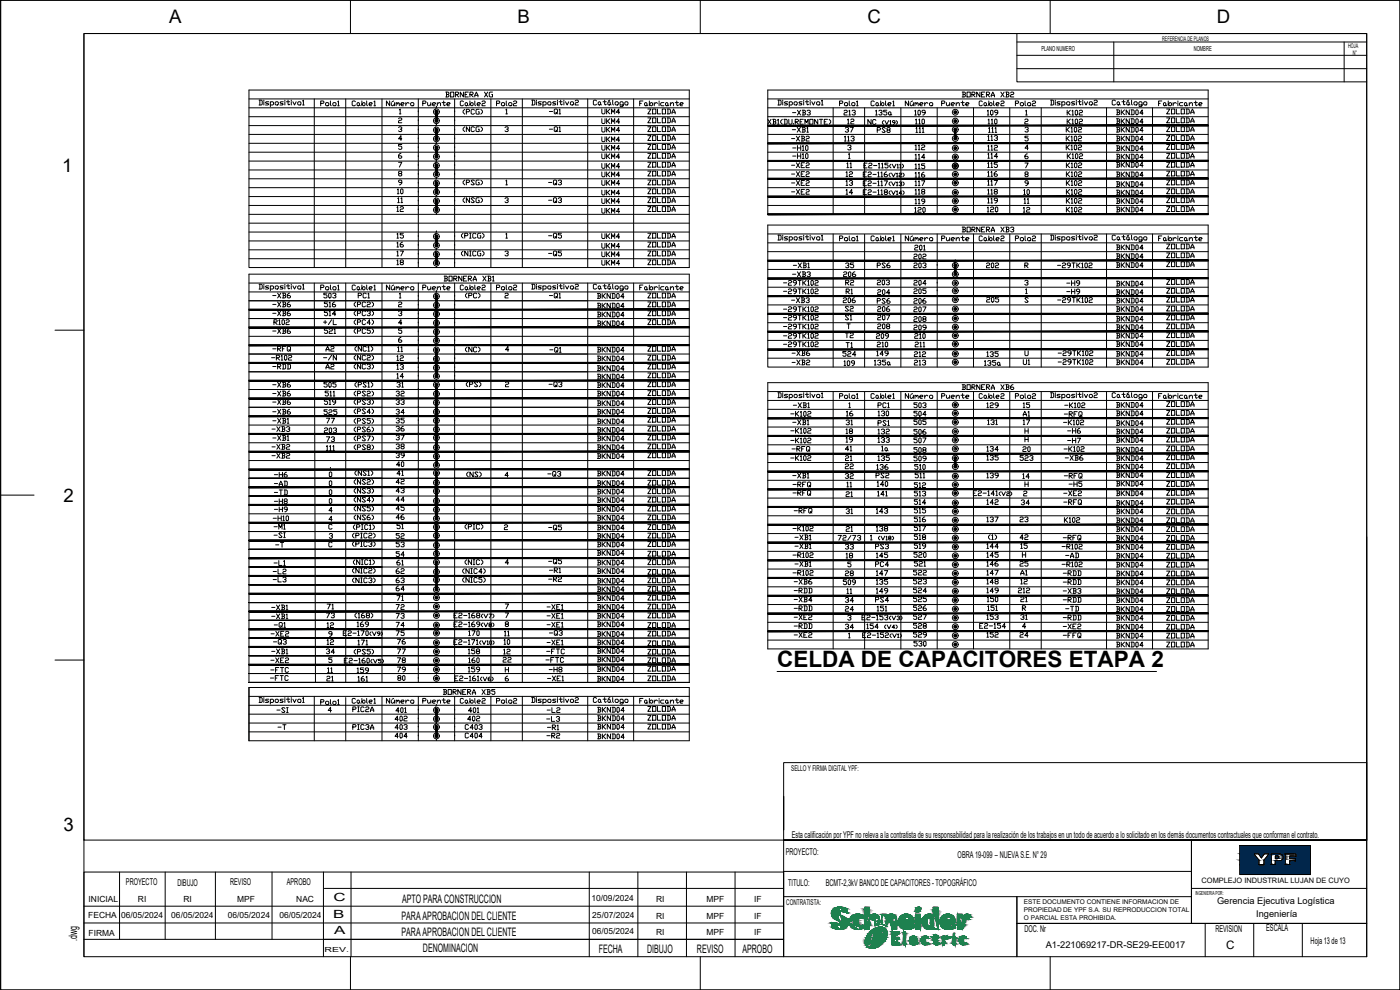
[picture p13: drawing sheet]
<svg xmlns="http://www.w3.org/2000/svg" width="420mm" height="297mm" viewBox="0 0 420 297" stroke-linecap="round" stroke-linejoin="round" font-family="sans-serif">
<defs><g id="words">
<text font-size="6.8" x="233.2" y="200">CELDA DE CAPACITORES ETAPA 2</text>
<g font-size="5.6">
<text x="50.8" y="7">A</text>
<text x="155.3" y="7">B</text>
<text x="260.4" y="7">C</text>
<text x="365.2" y="7">D</text>
<text x="18.6" y="51.5">1</text>
<text x="19.1" y="150.5">2</text>
<text x="19" y="249.5">3</text>
</g>
<g font-size="4.9">
<text x="179.6" y="38.5">UKM4</text>
<text x="179.6" y="75.8">UKM4</text>
<text x="319.3" y="89.6">-H9</text>
<text x="252.9" y="97.4">S1</text>
<text x="306.2" y="110.8">U1</text>
<text x="96.3" y="131.2">203</text>
<text x="306.2" y="136.9">20</text>
<text x="163.7" y="144.3">-Q3</text>
<text x="295.3" y="152.8">142</text>
<text x="81.5" y="160.2">-M1</text>
<text x="164" y="173.2">-R1</text>
<text x="309.4" y="173.9" transform="rotate(-90 309.4 173.9)">A1</text>
<text x="101.2" y="194.7" transform="rotate(-90 101.2 194.7)">12</text>
<text x="118.5" y="197.6">77</text>
<text x="139.7" y="197.6">158</text>
</g>
<g font-size="4.4">
<text x="115" y="32.8">Número</text>
<text x="125.9" y="32.8">Puente</text>
<text x="133" y="30.3">BORNERA XG</text>
<text x="148.2" y="32.8">Polo2</text>
<text x="164" y="35.3">-Q1</text>
<text x="179.6" y="35.3">UKM4</text>
<text x="193.7" y="35.3">ZOLODA</text>
<text x="237.1" y="35.6">-XB3</text>
<text x="252.6" y="35.6">213</text>
<text x="261.8" y="35.6">135a</text>
<text x="273.8" y="35.6">109</text>
<text x="281.9" y="32.8">Puente</text>
<text x="287.9" y="30.3">BORNERA XB2</text>
<text x="292.8" y="32.8">Cable2</text>
<text x="295.3" y="35.6">109</text>
<text x="303.7" y="32.8">Polo2</text>
<text x="319.3" y="35.6">K102</text>
<text x="334.1" y="35.6">BKND04</text>
<text x="349.2" y="35.3">ZOLODA</text>
<text x="137.9" y="40.6">(NCG)</text>
<text x="164" y="40.6">-Q1</text>
<text x="179.6" y="40.9">UKM4</text>
<text x="193.7" y="38.1">ZOLODA</text>
<text x="237.1" y="40.9">-XB1</text>
<text x="252.9" y="40.9">37</text>
<text x="253.6" y="38.5">12</text>
<text x="262.5" y="40.9">PS8</text>
<text x="273.8" y="38.5">110</text>
<text x="295.6" y="38.5">110</text>
<text x="319.3" y="38.5">K102</text>
<text x="334.1" y="40.9">BKND04</text>
<text x="349.2" y="38.1">ZOLODA</text>
<text x="179.6" y="43.7">UKM4</text>
<text x="179.6" y="46.2">UKM4</text>
<text x="193.7" y="43.4">ZOLODA</text>
<text x="237.1" y="46.2">-H10</text>
<text x="273.8" y="46.2">112</text>
<text x="295.6" y="46.2">112</text>
<text x="295.6" y="43.4">113</text>
<text x="319.3" y="46.2">K102</text>
<text x="319.3" y="43.4">K102</text>
<text x="334.1" y="43.4">BKND04</text>
<text x="349.2" y="43.4">ZOLODA</text>
<text x="179.6" y="51.9">UKM4</text>
<text x="193.7" y="48.7">ZOLODA</text>
<text x="193.7" y="51.5">ZOLODA</text>
<text x="193.7" y="54">ZOLODA</text>
<text x="236.7" y="51.5">-XE2</text>
<text x="253.3" y="51.5">11</text>
<text x="273.8" y="51.9">115</text>
<text x="295.6" y="48.7">114</text>
<text x="295.6" y="51.5">115</text>
<text x="319.3" y="48.7">K102</text>
<text x="319.3" y="51.5">K102</text>
<text x="334.1" y="49">BKND04</text>
<text x="349.2" y="48.7">ZOLODA</text>
<text x="349.2" y="51.5">ZOLODA</text>
<text x="349.2" y="54">ZOLODA</text>
<text x="118.5" y="59.3">10</text>
<text x="137.9" y="56.8">(PSG)</text>
<text x="163.7" y="56.8">-Q3</text>
<text x="179.6" y="56.8">UKM4</text>
<text x="179.6" y="59.6">UKM4</text>
<text x="193.7" y="56.8">ZOLODA</text>
<text x="193.7" y="59.3">ZOLODA</text>
<text x="236.7" y="56.8">-XE2</text>
<text x="252.9" y="56.8">13</text>
<text x="273.8" y="56.8">117</text>
<text x="295.6" y="56.8">117</text>
<text x="306.2" y="59.6">10</text>
<text x="319.3" y="56.8">K102</text>
<text x="319.3" y="59.6">K102</text>
<text x="334.1" y="54.3">BKND04</text>
<text x="334.1" y="57.1">BKND04</text>
<text x="334.1" y="59.6">BKND04</text>
<text x="349.2" y="56.8">ZOLODA</text>
<text x="349.2" y="59.3">ZOLODA</text>
<text x="118.5" y="62.1">11</text>
<text x="137.9" y="62.1">(NSG)</text>
<text x="163.7" y="62.1">-Q3</text>
<text x="179.6" y="65.3">UKM4</text>
<text x="193.7" y="62.1">ZOLODA</text>
<text x="273.8" y="62.4">119</text>
<text x="295.6" y="62.1">119</text>
<text x="306.2" y="64.9">12</text>
<text x="306.6" y="62.1">11</text>
<text x="319.3" y="62.1">K102</text>
<text x="334.1" y="64.9">BKND04</text>
<text x="349.2" y="62.1">ZOLODA</text>
<text x="287.9" y="70.9">BORNERA XB3</text>
<text x="118.2" y="72.7">15</text>
<text x="118.2" y="78">17</text>
<text x="163.7" y="72.7">-Q5</text>
<text x="163.7" y="78">-Q5</text>
<text x="179.6" y="72.7">UKM4</text>
<text x="193.7" y="72.7">ZOLODA</text>
<text x="193.7" y="78">ZOLODA</text>
<text x="273.8" y="76.2">201</text>
<text x="281.9" y="73.4">Puente</text>
<text x="292.8" y="73.4">Cable2</text>
<text x="303.7" y="73.4">Polo2</text>
<text x="334.1" y="76.2">BKND04</text>
<text x="349.2" y="75.8">ZOLODA</text>
<text x="179.6" y="78.3">UKM4</text>
<text x="237.1" y="81.5">-XB1</text>
<text x="252.9" y="81.5">35</text>
<text x="262.5" y="81.5">PS6</text>
<text x="273.4" y="79">202</text>
<text x="295.3" y="81.5">202</text>
<text x="334.1" y="81.5">BKND04</text>
<text x="349.2" y="81.1">ZOLODA</text>
<text x="349.2" y="78.7">ZOLODA</text>
<text x="115" y="88.2">Número</text>
<text x="125.9" y="88.2">Puente</text>
<text x="148.2" y="88.2">Polo2</text>
<text x="234.2" y="86.8">-29TK102</text>
<text x="237.1" y="84.3">-XB3</text>
<text x="252.9" y="89.3">R1</text>
<text x="252.9" y="86.8">R2</text>
<text x="262.5" y="89.6">204</text>
<text x="262.5" y="86.8">203</text>
<text x="273.4" y="86.8">204</text>
<text x="319.3" y="86.8">-H9</text>
<text x="334.1" y="87.1">BKND04</text>
<text x="334.1" y="89.6">BKND04</text>
<text x="349.2" y="86.4">ZOLODA</text>
<text x="349.2" y="89.3">ZOLODA</text>
<text x="81.1" y="90.7">-XB6</text>
<text x="81.1" y="93.1">-XB6</text>
<text x="81.1" y="96">-XB6</text>
<text x="96.3" y="93.1">516</text>
<text x="96.3" y="90.7">503</text>
<text x="96.3" y="96">514</text>
<text x="106.5" y="90.7">PC1</text>
<text x="138.6" y="90.7">(PC)</text>
<text x="164" y="90.7">-Q1</text>
<text x="178.5" y="90.7">BKND04</text>
<text x="178.5" y="93.5">BKND04</text>
<text x="193.7" y="90.7">ZOLODA</text>
<text x="193.7" y="93.1">ZOLODA</text>
<text x="193.7" y="96">ZOLODA</text>
<text x="236.7" y="92.1">-XB3</text>
<text x="252.2" y="92.1">206</text>
<text x="252.9" y="94.5">S2</text>
<text x="262.5" y="94.5">206</text>
<text x="273.4" y="92.1">206</text>
<text x="295.3" y="91.7">205</text>
<text x="334.1" y="92.1">BKND04</text>
<text x="349.2" y="94.5">ZOLODA</text>
<text x="81.1" y="101.2">-XB6</text>
<text x="96.3" y="101.2">521</text>
<text x="178.5" y="96.3">BKND04</text>
<text x="234.2" y="97.4">-29TK102</text>
<text x="262.5" y="99.8">208</text>
<text x="273.4" y="97.7">208</text>
<text x="334.1" y="100.2">BKND04</text>
<text x="349.2" y="99.8">ZOLODA</text>
<text x="81.1" y="106.5">-RFQ</text>
<text x="97" y="106.5">A2</text>
<text x="122.1" y="106.9" transform="rotate(-90 122.1 106.9)">11</text>
<text x="138.6" y="106.9">(NC)</text>
<text x="164" y="106.9">-Q1</text>
<text x="178.5" y="106.9">BKND04</text>
<text x="193.7" y="106.5">ZOLODA</text>
<text x="234.2" y="102.7">-29TK102</text>
<text x="236.7" y="107.9">-XB6</text>
<text x="252.9" y="105.5">T1</text>
<text x="252.9" y="102.7">T2</text>
<text x="262.1" y="107.9">149</text>
<text x="262.5" y="105.1">210</text>
<text x="273.8" y="105.1">211</text>
<text x="334.1" y="102.7">BKND04</text>
<text x="334.1" y="107.9">BKND04</text>
<text x="349.2" y="102.7">ZOLODA</text>
<text x="349.2" y="105.1">ZOLODA</text>
<text x="349.2" y="107.9">ZOLODA</text>
<text x="81.1" y="111.8">-RDD</text>
<text x="97" y="111.8">A2</text>
<text x="118.2" y="109.4">12</text>
<text x="178.5" y="112.5">BKND04</text>
<text x="193.7" y="109.4">ZOLODA</text>
<text x="193.7" y="111.8">ZOLODA</text>
<text x="236.7" y="110.8">-XB2</text>
<text x="252.6" y="110.8">109</text>
<text x="261.4" y="110.8">135a</text>
<text x="273.4" y="108.3">212</text>
<text x="295.3" y="108.3">135</text>
<text x="81.1" y="117.5">-XB6</text>
<text x="81.1" y="119.9">-XB6</text>
<text x="96.3" y="117.5">505</text>
<text x="96.7" y="119.9">511</text>
<text x="118.2" y="114.7">14</text>
<text x="118.2" y="117.5">31</text>
<text x="118.2" y="119.9">32</text>
<text x="139" y="117.1">(PS)</text>
<text x="164" y="117.1">-Q3</text>
<text x="178.5" y="117.5">BKND04</text>
<text x="193.7" y="114.7">ZOLODA</text>
<text x="193.7" y="119.9">ZOLODA</text>
<text x="287.9" y="118.2">BORNERA XB6</text>
<text x="81.1" y="125.6">-XB6</text>
<text x="96.3" y="125.6">525</text>
<text x="118.2" y="125.6">34</text>
<text x="178.5" y="125.6">BKND04</text>
<text x="193.7" y="125.2">ZOLODA</text>
<text x="237.1" y="123.5">-XB1</text>
<text x="253.3" y="125.9">16</text>
<text x="262.5" y="123.5">PC1</text>
<text x="262.8" y="125.9">130</text>
<text x="273.4" y="123.5">503</text>
<text x="273.4" y="125.9">504</text>
<text x="281.9" y="120.6">Puente</text>
<text x="292.8" y="120.6">Cable2</text>
<text x="295.3" y="123.5">129</text>
<text x="303.7" y="120.6">Polo2</text>
<text x="306.2" y="123.5">15</text>
<text x="306.2" y="125.9">A1</text>
<text x="318.6" y="123.5">-K102</text>
<text x="334.1" y="123.5">BKND04</text>
<text x="349.2" y="123.1">ZOLODA</text>
<text x="349.2" y="125.9">ZOLODA</text>
<text x="81.1" y="128.1">-XB1</text>
<text x="97" y="128.1">77</text>
<text x="118.2" y="128.1">35</text>
<text x="118.2" y="130.5">36</text>
<text x="178.5" y="128.4">BKND04</text>
<text x="178.5" y="130.9">BKND04</text>
<text x="193.7" y="130.5">ZOLODA</text>
<text x="237.1" y="128.8">-XB1</text>
<text x="252.9" y="128.8">31</text>
<text x="252.9" y="131.2">18</text>
<text x="262.5" y="128.8">PS1</text>
<text x="273.4" y="131.6">506</text>
<text x="295.6" y="128.8">131</text>
<text x="306.2" y="128.8">17</text>
<text x="318.6" y="126.3">-RFQ</text>
<text x="319.6" y="131.2">-H6</text>
<text x="334.1" y="128.8">BKND04</text>
<text x="349.2" y="128.4">ZOLODA</text>
<text x="349.2" y="131.2">ZOLODA</text>
<text x="81.1" y="133.3">-XB1</text>
<text x="97" y="133.7">73</text>
<text x="118.2" y="133.3">37</text>
<text x="118.2" y="135.8">38</text>
<text x="178.5" y="136.2">BKND04</text>
<text x="193.7" y="133.3">ZOLODA</text>
<text x="193.7" y="135.8">ZOLODA</text>
<text x="236.4" y="134.1">-K102</text>
<text x="236.7" y="136.5">-RFQ</text>
<text x="252.9" y="136.5">41</text>
<text x="262.5" y="134.1">133</text>
<text x="263.9" y="136.5">1a</text>
<text x="273.4" y="134.1">507</text>
<text x="273.4" y="136.9">508</text>
<text x="295.3" y="136.5">134</text>
<text x="319.6" y="134.1">-H7</text>
<text x="334.1" y="134.1">BKND04</text>
<text x="334.1" y="136.9">BKND04</text>
<text x="349.2" y="136.5">ZOLODA</text>
<text x="80.8" y="138.6">-XB2</text>
<text x="118.2" y="143.9">41</text>
<text x="118.2" y="138.6">39</text>
<text x="178.5" y="143.9">BKND04</text>
<text x="193.7" y="143.9">ZOLODA</text>
<text x="236.4" y="139.3">-K102</text>
<text x="252.9" y="139.3">21</text>
<text x="262.1" y="142.2">136</text>
<text x="262.5" y="139.3">135</text>
<text x="273.8" y="142.2">510</text>
<text x="318.9" y="139.3">-XB6</text>
<text x="334.1" y="139.3">BKND04</text>
<text x="334.1" y="141.8">BKND04</text>
<text x="349.2" y="141.8">ZOLODA</text>
<text x="81.5" y="144.3">-H6</text>
<text x="81.5" y="147.1">-AD</text>
<text x="81.5" y="149.6">-TD</text>
<text x="118.2" y="146.4">42</text>
<text x="118.2" y="149.2">43</text>
<text x="178.5" y="146.8">BKND04</text>
<text x="178.5" y="149.6">BKND04</text>
<text x="193.7" y="146.8">ZOLODA</text>
<text x="193.7" y="149.2">ZOLODA</text>
<text x="237.1" y="144.6">-XB1</text>
<text x="237.1" y="149.9">-RFQ</text>
<text x="256.8" y="147.5" transform="rotate(-90 256.8 147.5)">11</text>
<text x="262.5" y="149.9">141</text>
<text x="262.5" y="147.1">140</text>
<text x="273.4" y="147.5">512</text>
<text x="273.4" y="149.9">513</text>
<text x="273.8" y="144.6">511</text>
<text x="295.3" y="144.6">139</text>
<text x="306.2" y="144.6">14</text>
<text x="318.2" y="149.9">-XE2</text>
<text x="318.6" y="144.6">-RFQ</text>
<text x="320" y="147.1">-H5</text>
<text x="334.1" y="147.1">BKND04</text>
<text x="334.1" y="149.9">BKND04</text>
<text x="349.2" y="147.1">ZOLODA</text>
<text x="349.2" y="149.9">ZOLODA</text>
<text x="81.5" y="152.4">-H8</text>
<text x="118.2" y="151.7">44</text>
<text x="118.2" y="154.5">45</text>
<text x="178.5" y="152">BKND04</text>
<text x="193.7" y="154.5">ZOLODA</text>
<text x="237.4" y="155.2">-RFQ</text>
<text x="252.9" y="155.2">31</text>
<text x="262.1" y="155.2">143</text>
<text x="273.4" y="155.2">515</text>
<text x="305.5" y="152.8">34</text>
<text x="334.1" y="152.8">BKND04</text>
<text x="349.2" y="155.2">ZOLODA</text>
<text x="118.2" y="159.8">51</text>
<text x="163.7" y="160.2">-Q5</text>
<text x="178.5" y="160.2">BKND04</text>
<text x="178.5" y="157.3">BKND04</text>
<text x="193.7" y="160.2">ZOLODA</text>
<text x="237.1" y="160.5">-K102</text>
<text x="252.9" y="160.5">21</text>
<text x="262.1" y="160.5">138</text>
<text x="273.4" y="157.7">516</text>
<text x="295.3" y="157.7">137</text>
<text x="305.2" y="157.7">23</text>
<text x="318.6" y="158">K102</text>
<text x="334.1" y="158">BKND04</text>
<text x="349.2" y="158">ZOLODA</text>
<text x="81.5" y="162.6">-SI</text>
<text x="81.8" y="165.5">-T</text>
<text x="118.2" y="162.6">52</text>
<text x="178.5" y="162.6">BKND04</text>
<text x="178.5" y="167.9">BKND04</text>
<text x="193.7" y="162.6">ZOLODA</text>
<text x="193.7" y="167.9">ZOLODA</text>
<text x="237.8" y="165.8">-XB1</text>
<text x="250.5" y="163.3">72/73</text>
<text x="252.9" y="165.8">33</text>
<text x="261.8" y="165.8">PS3</text>
<text x="273.4" y="163">518</text>
<text x="273.4" y="165.8">519</text>
<text x="295.3" y="165.8">144</text>
<text x="305.2" y="163">42</text>
<text x="305.5" y="165.8">15</text>
<text x="318.2" y="163.3">-RFQ</text>
<text x="334.1" y="163.3">BKND04</text>
<text x="349.2" y="163.3">ZOLODA</text>
<text x="81.5" y="170.7">-L1</text>
<text x="118.2" y="168.3">54</text>
<text x="118.2" y="173.2">62</text>
<text x="178.5" y="170.7">BKND04</text>
<text x="178.5" y="173.2">BKND04</text>
<text x="193.7" y="173.6">ZOLODA</text>
<text x="237.8" y="171.1">-XB1</text>
<text x="252.9" y="168.6">18</text>
<text x="252.9" y="173.9">28</text>
<text x="262.1" y="168.6">145</text>
<text x="262.1" y="173.9">147</text>
<text x="273.4" y="171.1">521</text>
<text x="295.3" y="171.1">146</text>
<text x="318.2" y="173.9">-RDD</text>
<text x="318.9" y="168.6">-AD</text>
<text x="334.1" y="168.6">BKND04</text>
<text x="334.1" y="171.4">BKND04</text>
<text x="349.2" y="168.6">ZOLODA</text>
<text x="349.2" y="171.4">ZOLODA</text>
<text x="349.2" y="173.9">ZOLODA</text>
<text x="81.1" y="175.7">-L3</text>
<text x="118.2" y="176">63</text>
<text x="178.5" y="176">BKND04</text>
<text x="178.5" y="178.9">BKND04</text>
<text x="193.7" y="176">ZOLODA</text>
<text x="237.4" y="179.2">-RDD</text>
<text x="237.4" y="176.4">-XB6</text>
<text x="253.3" y="179.2">11</text>
<text x="262.1" y="179.2">149</text>
<text x="273.4" y="176.4">523</text>
<text x="273.4" y="179.2">524</text>
<text x="295.3" y="176.4">148</text>
<text x="305.5" y="176.4">12</text>
<text x="318.2" y="179.2">-XB3</text>
<text x="334.1" y="176.7">BKND04</text>
<text x="349.2" y="176.7">ZOLODA</text>
<text x="80.8" y="184.1">-XB1</text>
<text x="97.4" y="183.8">71</text>
<text x="118.2" y="184.1">72</text>
<text x="118.2" y="181.3">71</text>
<text x="163.3" y="184.1">-XE1</text>
<text x="178.5" y="184.1">BKND04</text>
<text x="193.7" y="183.8">ZOLODA</text>
<text x="193.7" y="181.3">ZOLODA</text>
<text x="237.4" y="184.5">-RDD</text>
<text x="252.9" y="182">34</text>
<text x="262.5" y="184.5">151</text>
<text x="273.4" y="184.5">526</text>
<text x="295.3" y="181.7">150</text>
<text x="295.6" y="184.5">151</text>
<text x="305.5" y="181.7">21</text>
<text x="318.9" y="184.5">-TD</text>
<text x="334.1" y="182">BKND04</text>
<text x="349.2" y="182">ZOLODA</text>
<text x="80.8" y="187">-XB1</text>
<text x="81.5" y="189.4">-Q1</text>
<text x="97.4" y="189.4">12</text>
<text x="106.2" y="189.1">169</text>
<text x="118.2" y="186.6">73</text>
<text x="118.2" y="189.4">74</text>
<text x="118.2" y="191.9">75</text>
<text x="139.7" y="191.9">170</text>
<text x="154.2" y="191.9" transform="rotate(-90 154.2 191.9)">11</text>
<text x="163.3" y="186.6">-XE1</text>
<text x="164" y="191.9">-Q3</text>
<text x="178.5" y="186.6">BKND04</text>
<text x="193.7" y="186.6">ZOLODA</text>
<text x="193.7" y="189.4">ZOLODA</text>
<text x="237.4" y="189.8">-RDD</text>
<text x="252.9" y="189.8">34</text>
<text x="273.4" y="189.8">528</text>
<text x="293.2" y="189.8">E2-154</text>
<text x="295.3" y="187">153</text>
<text x="305.5" y="187">31</text>
<text x="318.2" y="189.8">-XE2</text>
<text x="334.1" y="187.3">BKND04</text>
<text x="334.1" y="190.1">BKND04</text>
<text x="349.2" y="187.3">ZOLODA</text>
<text x="349.2" y="190.1">ZOLODA</text>
<text x="81.1" y="194.4">-Q3</text>
<text x="106.5" y="194.7">171</text>
<text x="150.3" y="197.6">12</text>
<text x="163.3" y="194.7">-XE1</text>
<text x="178.5" y="192.3">BKND04</text>
<text x="178.5" y="194.7">BKND04</text>
<text x="178.5" y="197.2">BKND04</text>
<text x="193.7" y="195.1">ZOLODA</text>
<text x="273.4" y="195.1">530</text>
<text x="295.3" y="192.3">152</text>
<text x="305.2" y="192.3">24</text>
<text x="318.2" y="192.6">-FFQ</text>
<text x="334.1" y="192.6">BKND04</text>
<text x="349.2" y="192.6">ZOLODA</text>
<text x="80.4" y="202.8">-FTC</text>
<text x="80.4" y="200">-XE2</text>
<text x="97.4" y="202.8">11</text>
<text x="106.2" y="203.2">159</text>
<text x="118.5" y="202.8">79</text>
<text x="118.5" y="200">78</text>
<text x="139.7" y="202.8">159</text>
<text x="139.7" y="200">160</text>
<text x="163" y="200">-FTC</text>
<text x="164" y="202.8">-H8</text>
<text x="178.5" y="202.8">BKND04</text>
<text x="193.7" y="200">ZOLODA</text>
<text x="106.5" y="205.7">161</text>
<text x="132.3" y="209.5">BORNERA XB5</text>
<text x="178.5" y="205.7">BKND04</text>
<text x="82.2" y="214.8">-SI</text>
<text x="105.1" y="214.8">PIC2A</text>
<text x="117.8" y="214.8">401</text>
<text x="125.9" y="212.4">Puente</text>
<text x="139.7" y="214.8">401</text>
<text x="148.2" y="212.4">Polo2</text>
<text x="163.3" y="214.8">-L2</text>
<text x="178.5" y="214.8">BKND04</text>
<text x="193.7" y="214.5">ZOLODA</text>
<text x="82.6" y="220.1">-T</text>
<text x="105.1" y="220.1">PIC3A</text>
<text x="117.8" y="217.7">402</text>
<text x="117.8" y="220.1">403</text>
<text x="138.6" y="220.1">C403</text>
<text x="139.3" y="217.7">402</text>
<text x="163.3" y="217.7">-L3</text>
<text x="163.3" y="220.1">-R1</text>
<text x="178.5" y="217.3">BKND04</text>
<text x="178.5" y="220.1">BKND04</text>
<text x="193.7" y="217.3">ZOLODA</text>
</g>
<g font-size="3.5">
<text x="120.5" y="275.9">PARA APROBACION DEL CLIENTE</text>
<text x="120.7" y="270.9">APTO PARA CONSTRUCCION</text>
<text x="120.5" y="280.9">PARA APROBACION DEL CLIENTE</text>
<text x="23.1" y="282.2" transform="rotate(-90 23.1 282.2)">.dwg</text>
<text x="126.9" y="285.7">DENOMINACION</text>
<text x="179.7" y="285.9">FECHA</text>
<text x="194.2" y="285.9">DIBUJO</text>
<text x="209.2" y="285.9">REVISO</text>
<text x="222.8" y="285.9">APROBO</text>
<text x="368" y="284.7">C</text>
</g>
<g font-size="3.4">
<text x="99.9" y="275.4">B</text>
<text x="100.1" y="270.4">C</text>
<text x="100.3" y="280.3">A</text>
</g>
<g font-size="2.8">
<text x="237.7" y="251.5">Esta calificación por YPF no releva a la contratista de su responsabilidad para la realización de los trabajos en un todo de acuerdo a lo solicitado en los demás documentos contractuales que conforman el contrato.</text>
<text x="235.8" y="256.5">PROYECTO:</text>
<text x="287.4" y="257.5">OBRA 19-099 – NUEVA S.E. N° 29</text>
<text x="37.8" y="265.5">PROYECTO</text>
<text x="53.2" y="265.7">DIBUJO</text>
<text x="69.1" y="265.5">REVISO</text>
<text x="86.1" y="265.6">APROBO</text>
<text x="236.5" y="265.8">TITULO:</text>
<text x="247.8" y="265.8">BCMT-2,3kV BANCO DE CAPACITORES - TOPOGRÁFICO</text>
<text x="365.3" y="271.3">Gerencia Ejecutiva Logística</text>
<text x="377" y="275.2">Ingeniería</text>
<text x="307.5" y="279.6">DOC. Nr</text>
<text x="364.7" y="279.6">REVISION</text>
<text x="380" y="279.4">ESCALA</text>
<text x="313.8" y="284.5">A1-221069217-DR-SE29-EE0017</text>
<text x="393.3" y="283.2">Hoja 13 de 13</text>
</g>
<g font-size="2.5">
<text x="26.5" y="275.3">FECHA</text>
<text x="26.6" y="270.6">INICIAL</text>
<text x="36.3" y="275.4">06/05/2024</text>
<text x="41.4" y="270.6">RI</text>
<text x="51.4" y="275.4">06/05/2024</text>
<text x="55" y="270.6">RI</text>
<text x="68.4" y="275.4">06/05/2024</text>
<text x="71.2" y="270.6">MPF</text>
<text x="83.8" y="275.4">06/05/2024</text>
<text x="88.9" y="270.6">NAC</text>
<text x="177.5" y="270.4">10/09/2024</text>
<text x="177.8" y="275.4">25/07/2024</text>
<text x="196.9" y="275.7">RI</text>
<text x="196.9" y="270.6">RI</text>
<text x="212.1" y="275.7">MPF</text>
<text x="212.1" y="270.6">MPF</text>
<text x="226.3" y="275.7">IF</text>
<text x="226.3" y="270.6">IF</text>
<text x="26.6" y="280.9">FIRMA</text>
<text x="177.7" y="280.3">06/05/2024</text>
<text x="196.9" y="280.6">RI</text>
<text x="212.1" y="280.6">MPF</text>
<text x="226.3" y="280.6">IF</text>
</g>
<g font-size="2.4">
<text x="237.5" y="231.4">SELLO Y FIRMA DIGITAL YPF:</text>
<text x="236" y="271.6">CONTRATISTA:</text>
</g>
<text font-size="2.2" x="360.6" y="265">COMPLEJO INDUSTRIAL LUJAN DE CUYO</text>
<g font-size="2.1">
<text x="312.5" y="15.4">PLANO NUMERO</text>
<text x="358.2" y="15.3">NOMBRE</text>
<text x="97.4" y="285.7">REV.</text>
</g>
<g font-size="1.9">
<text x="348.8" y="12.2">REFERENCIA DE PLANOS</text>
<text x="404.6" y="14.5">HOJA</text>
<text x="406" y="16.4">N°</text>
<text x="307.2" y="271.3">ESTE DOCUMENTO CONTIENE INFORMACION DE</text>
<text x="307.2" y="273.6">PROPIEDAD DE YPF S.A. SU REPRODUCCION TOTAL</text>
<text x="307.3" y="276.1">O PARCIAL ESTA PROHIBIDA.</text>
</g>
<text font-size="1.7" x="358.8" y="268.4">INGENIERIA POR:</text>
</g></defs>
<!-- layer: Text Notes -->
<path d="M233.2 201.5h113.9" fill="none" stroke="#000" stroke-width=".3"/>
<!-- layer: 0 -->
<g fill="none" stroke="#000" stroke-width=".3">
<path d="M25.2 10.1h385v242h-385zM74.7 27h132.2v53.3h-132.2zM74.7 29.7h132.2M74.7 32.3h132.2M74.7 35h132.2M74.7 37.7h132.2M77.7 30h.8l.2 .3v1l-.2 .2h-.8M78 30v1.5M79.2 30v.3M79.2 30.5v1M80.6 30.5h-.7l-.2 .3 .9 .5-.2 .2h-.7M81.1 30.8l.3-.3h.5l.2 .3-.2 .7h-.8"/>
<path d="M81.1 30.5v1.5M82.6 30.8l.2-.3h.5l.2 .8-.7 .2-.2-.2zM85 30.5h-.7l-.3 .3 .3 .2h.5l.2 .3-.2 .2h-.8M85.5 30v.3M85.5 30.5v1M86 30.5h.9M86.4 30v1.3l.3 .2 .2-.2M87.4 30v.3M87.4 30.5v1M87.9 30.5l.5 1 .5-1M89.3 30.8l.3-.3h.5l.2 .8-.7 .2-.3-.2zM90.8 30.3l.3-.3v1.5"/>
<path d="M90.8 31.5h.5M94.3 29.7v50.6M96.2 31h.8l.2-.5-.2-.2h-.8v1.4M97.7 31l.7-.2 .3 .2v.5l-.8 .2zM99.2 30.3v1.2l.2 .2M99.9 31l.7-.2 .3 .2v.5l-.8 .2zM101.3 30.5l.3-.2v1.4M101.3 31.7h.5M103.8 29.7v50.6M106.7 30.5l-.3-.2-.7 .2v1l.2 .2 .8-.2M107.1 31l.5-.2 .3 .7-.5 .2zM107.9 31.5l.2 .2"/>
<path d="M108.6 30.3v1.4M109.1 30.8l.5 .2-.3 .7-.7-.4zM110 30.3v1.2l.3 .2M110.8 31.3h.7l.2-.3-.2-.2-.7 .2v.5l.7 .2M112.2 30.5l.3-.2v1.4M112.2 31.7h.5M114.6 29.7v50.6M119.6 35.6l.2-.2 .8 .2-.3 .5h-.5l-.2 .3v.4h1M119.6 38.3l.2-.3 .8 .3v.2l-.5 .3M120.3 38.8l.3 .2-.3 .5-.7-.2M125.5 39h.1M125.5 36.2h.1"/>
<path d="M125.5 29.7v50.6M131 37.7h.1M131 39.3h.1M131 34.9h.1M131 37.6h.1M136.4 29.7v50.6M139.5 32.8l-.5 .5v.5l.5 .5M140 33.5h.7l.2-.5-.2-.2h-.7v1.5M142.4 33l-.3-.2h-.5l-.2 .2v1l.2 .3 .8-.3M143.8 32.8h-.7l-.2 .2v1l.2 .3h.7v-.8h-.2M144.3 32.8l.5 .5v.5l-.5 .5M147.3 29.7v50.6"/>
<path d="M151.6 38.3l.7-.3 .2 .5-.5 .3M152.3 38.8l.2 .2-.2 .5-.7-.2M156.8 29.7v50.6M159.6 30h.7l.2 .3v1l-.2 .2h-.7M159.8 30v1.5M161 30v.3M161 30.5v1M162.5 30.5h-.8l-.2 .3 .7 .2 .3 .3-.3 .2h-.7M167.3 30v.3M168.3 30v1.3l.2 .2 .2-.2M169.2 30v.3M171.4 30.5h.5l.2 .3-.2 .7-.7-.2z"/>
<path d="M172.6 30.3l.3-.3h.5l.2 .3-.2 .5-.8 .2v.5h1M176.4 29.7v50.6M179 30.3l-.2-.3h-.5l-.2 .3v1l.2 .2 .7-.2M181.5 30v1.3l.2 .2 .2-.2M183 30l-.5 .3M183.9 30v1.3l.2 .2M190.2 29.7v50.6M192 31h.5M193 30.3h-1v1.4M230.4 27h132.2v37.3h-132.2zM230.4 29.7h132.2M230.4 32.3h132.2"/>
<path d="M230.4 35h132.2M230.4 37.7h132.2M230.4 35.8l1 1.5M231.4 35.8l-1 1.5M231.9 35.8h.7l.3 .3-.3 .4M232.1 36.5h.5l.3 .5-.3 .3h-.7M232.1 35.8v1.5M233.3 36.1l.3-.3v1.5M233.3 37.3h.5M233.4 30h.8l.2 .3v1l-.2 .2h-.8M233.7 30v1.5M234.8 35.8l-.5 .5v.5l.5 .5"/>
<path d="M234.9 30v.3M234.9 30.5v1M235.3 35.8h.7l.2 .3v.9l-.2 .3h-.7M235.5 35.8v1.5M236.4 30.5h-.8l-.2 .3 1 .5-.3 .2h-.7M236.7 35.8v1.2l.3 .3 .7-.3v-1.2M236.9 30.8l.2-.3h.5l.2 .3-.2 .7h-.7M236.9 30.5v1.5M238.5 30.5h.5l.3 .3v.5l-.3 .2-.7-.2v-.5zM238.7 36.5h.7l.2-.4-.2-.3h-.7v1.5M240.7 30.5h-.7l-.2 .3 .9 .5-.2 .2h-.7M241.1 35.8h-1v1.5"/>
<path d="M241.2 30v.3M241.2 30.5v1M241.6 37.3v-1.5l.4 1 .5-1v1.5M241.7 30.5h1M242.2 30v1.3l.2 .2 .3-.2M243 35.8h1v1.5h-1zM243.1 30v.3M243.1 30.5v1M243.6 30.5l.5 1 .5-1M245.1 30.8l.2-.3h.5l.2 .8-.7 .2-.2-.2zM245.4 35.8v1.5l-.9-1.5v1.5M245.9 35.8h1"/>
<path d="M246.4 35.8v1.5M246.5 30.3l.3-.3v1.5M246.5 31.5h.5M247.4 36.5h.5M248.3 35.8h-.9v1.5h.9M248.8 35.8l.5 .5v.5l-.5 .5M250 32.3v32M252 31h.7l.2-.5-.2-.2h-.7v1.4M254.9 30.3v1.2l.2 .2M257 30.5l.3-.2v1.4M259.5 32.3v32M261.4 35.9v1.4l-.9-1.4v1.4"/>
<path d="M262.4 30.5l-.3-.2-.7 .2v1l.3 .2 .7-.2M264.3 30.3v1.4M265.8 30.3v1.2l.2 .2M267.9 30.5l.3-.2v1.4M270.4 32.3v32M272.7 30.3v1.4l-1-1.4v1.4M273.9 30.3l-.5 .2M281.3 32.3v32M292.2 32.3v32M303 32.3v32M307.6 36l.2-.3h.5l.2 .3-.2 .5-.7 .2v.5h.9M307.6 38.4l.3-.3h.5l.2 .5-.5 .3"/>
<path d="M307.8 33.3l.2-.2v1.4M307.8 34.5h.5M308.4 38.9l.2 .2-.2 .5-.8-.2M312.5 32.3v32M315.3 30h.7l.2 .3v1l-.2 .2h-.7M315.5 30v1.5M316.7 30v.3M316.7 30.5v1M318.2 30.5h-.7l-.3 .3 1 .5-.3 .2h-.7M318.7 30.8l.2-.3h.5l.2 .3-.2 .7h-.7M318.7 30.5v1.5M320.1 30.8l.3-.3h.4l.3 .8-.7 .2-.3-.2z"/>
<path d="M322.5 30.5h-.7l-.2 .3 .9 .5-.2 .2h-.7M323 30v.3M323 30.5v1M323.5 30.5h1M324 30v1.3l.2 .2 .3-.2M325 30v.3M325 30.5v1M325.4 30.5l.5 1 .5-1M327.1 30.5h.5l.3 .3-.3 .7-.7-.2zM328.3 30.3l.3-.3h.5l.2 .3-.2 .5-.8 .2v.5h1M332.1 32.3v32M334.8 30.3l-.3-.3h-.5l-.2 .3v1l.2 .2 .8-.2"/>
<path d="M335.2 30.8l.5-.3 .3 .8-.5 .2-.3-.2zM336.7 30.5h1M337.2 30v1.3l.2 .2 .3-.2M338.1 30.8l.5-.3 .3 .3v.5l-.5 .2-.3-.2zM338.8 30l-.5 .3M339.6 30v1.3l.2 .2M340.3 30.8l.3-.3h.5l.2 .8-.7 .2-.3-.2zM342.8 31.5h-.8l-.2-.2 .2-.8h.5l.3 .3v.9l-.3 .3h-.5l-.2-.3M343.2 30.8l.3-.3h.5l.2 .8-.7 .2-.3-.2zM345.9 32.3v32M347.7 31h.5M348.7 30.3h-1v1.4"/>
<path d="M74.7 40.3h132.2M74.7 43h132.2M74.7 45.7h132.2M74.7 48.3h132.2M74.7 51h132.2M74.7 53.6h132.2M74.7 56.3h132.2M74.7 59h132.2M119.6 48.7h1l-.8 1.5M119.8 52.1l-.2-.3 .2-.4 .8 .2-.3 .5h-.5l-.2 .2 .2 .5 .8-.2-.3-.5M120.3 46l-.7 .5v.7l.2 .3h.5l.3-.3-.3-.4h-.7M120.6 41.7h-1l.7-1v1.4"/>
<path d="M120.6 43.4h-1v.4h.7l.3 .3v.5l-.3 .2-.7-.2M120.6 54.7h-.8l-.2-.2 .2-.5 .8 .3v.7l-.8 .5M125.5 41.7h.1M125.5 44.3h.1M125.5 47h.1M125.5 49.7h.1M125.5 52.3h.1M125.5 55h.1M125.5 57.6h.1M131 40.3h.1M131 43h.1M131 45.7h.1"/>
<path d="M131 44.6h.1M131 48.3h.1M131 51h.1M131 50h.1M131 53.6h.1M131 56.3h.1M131 55.3h.1M131 59h.1M136.4 44.3h.1M136.4 47h.1M136.4 49.7h.1M151.6 59.6l.2-.3h.5l.2 .5-.5 .3"/>
<path d="M151.8 54.3l.2-.3v1.5M151.8 55.5h.5M183 49.1l-.7 .7h-.2M230.4 40.3h132.2M230.4 43h132.2M230.4 45.7h132.2M230.4 48.3h132.2M230.4 51h132.2M230.4 53.6h132.2M230.4 56.3h132.2M230.4 59h132.2M237.6 49.6h.9"/>
<path d="M240.5 49.6h.4M254.4 43.8l.3-.3h.4l.3 .5-.5 .3M254.7 46.3l.2-.2v1.4M255.1 44.3l.3 .2-.3 .5-.7-.2M259.1 52.3h.5M259.1 55h.5M259.1 57.6h.5M259.3 49.7h.5M260.1 51.6h-1v1.5h1M260.1 54.3h-1v1.4h1M260.1 56.9h-1v1.5h1M260.2 48.9h-.9v1.5h.9"/>
<path d="M260.5 51.8l.3-.2h.5l.2 .2-.2 .5-.8 .3v.5h1M260.5 54.5l.3-.2h.5l.2 .2-.2 .5-.8 .2v.5h1M260.5 57.2l.3-.3 .7 .3-.2 .4h-.5l-.3 .3v.5h1M260.7 49.2l.3-.3 .7 .3-.2 .5-.8 .2v.5h1M262 52.3h1M262 55h1M262 57.6h1M262.2 49.7h.9M263.4 51.8l.3-.2v1.5M263.4 54.5l.3-.2v1.4M263.4 57.2l.3-.3v1.5M263.4 53.1h.5"/>
<path d="M263.4 55.7h.5M263.4 58.4h.5M263.6 49.2l.3-.3v1.5M263.6 50.4h.5M264.4 51.8l.2-.2v1.5M264.4 54.5l.2-.2v1.4M264.4 57.2l.2-.3v1.5M264.4 53.1h.5M264.4 55.7h.5M264.4 58.4h.5M264.6 49.2l.2-.3v1.5M264.6 50.4h.5"/>
<path d="M265.4 54.3h.9l-.7 1.4M265.6 57.6l-.2-.2 .2-.5 .7 .3-.2 .4h-.5l-.2 .3 .2 .5h.5l.2-.3-.2-.5M266.1 51.6l-.7 .5v.7l.2 .3 .7-.3-.2-.5h-.7M266.5 48.9h-.9v.5h.7l.2 .3v.5l-.2 .2-.7-.2M267.2 51.9l-.4 .4v.4l.4 .4M267.2 54.6l-.4 .4v.3l.4 .4M267.2 57.2l-.4 .4v.4l.4 .4M267.4 49.3l-.4 .3v.4l.4 .4M267.6 51.9l.5 1.2 .6-1.2M267.6 54.6l.5 1.1 .6-1.1M267.6 57.2l.5 1.2 .6-1.2M267.8 49.3l.5 1.1 .6-1.1"/>
<path d="M269.1 52.1l.2-.2v1.2M269.1 54.8l.2-.2v1.1M269.1 57.4l.2-.2v1.2M269.1 53.1h.4M269.1 55.7h.4M269.1 58.4h.4M269.3 49.5l.2-.2v1.1M269.3 50.4h.3M269.8 52.1l.2-.2 .6 .2-.2 .4-.6 .2v.4h.8M269.8 54.8l.6-.2 .2 .4-.4 .1M270 49.5l.2-.2v1.1M270 50.4h.4"/>
<path d="M270.4 55.1l.2 .2-.2 .4-.6-.2M270.6 58h-.8l.6-.8v1.2M270.8 49.3l.3 .3v.4l-.3 .4M271 51.9l.3 .4v.4l-.3 .4M271 54.6l.3 .4v.3l-.3 .4M271 57.2l.3 .4v.4l-.3 .4M307.6 48.9h1l-.8 1.4M307.8 52.3l-.2-.2 .2-.5 .8 .2-.3 .5-.7 .2 .2 .5 .8-.2-.3-.5M308.3 46.2l-.7 .5v.7l.2 .2h.5l.3-.5-.3-.2h-.7M308.6 40.9h-1v.4h.7l.3 .3v.5l-.3 .2-.7-.2M308.6 55h-.8l-.2-.3 .2-.5h.5l.3 .3v.7l-.8 .5M308.6 44.5h-1l.8-1v1.4"/>
<path d="M335.1 51.6h.7l.2 .2-.2 .5M335.3 43.7v1.5M336.5 43.7v1.5M337.5 51.6l-.7 .7h-.3M338.9 43.7v1.5l-.9-1.5v1.5M339.4 43.7h.7l.3 .3v.9l-.3 .3h-.7M339.7 43.7v1.5M341.1 43.7l.5 .3v.9l-.2 .3-.5-.3v-.9zM343 44.7h-.9l.7-1v1.5M74.7 61.6h132.2M74.7 64.3h132.2M74.7 67h132.2"/>
<path d="M74.7 69.6h132.2M74.7 72.3h132.2M74.7 75h132.2M74.7 77.6h132.2M125.5 60.3h.1M125.5 63h.1M125.5 71h.1M125.5 73.6h.1M125.5 76.3h.1M125.5 79h.1M131 61.6h.1M131 60.6h.1"/>
<path d="M131 64.3h.1M131 69.6h.1M131 72.3h.1M131 71.3h.1M131 75h.1M131 77.6h.1M131 76.6h.1M131.6 79.3h.1M136.4 71h.1M136.4 73.6h.1M136.4 76.3h.1M136.4 79h.1"/>
<path d="M139 70l-.5 .5v.5l.5 .4M139 75.3l-.5 .5v.5l.5 .5M139.5 70.7h.7l.2-.5-.2-.2h-.7v1.4M140.4 75.3v1.5l-.9-1.5v1.5M140.9 70h.5M140.9 71.4h.5M140.9 75.3h.5M140.9 76.8h.5M141.2 70v1.4M141.2 75.3v1.5M142.9 70.2l-.3-.2h-.5l-.2 .2v1l.2 .2 .8-.2M142.9 75.6l-.3-.3-.7 .3v.9l.2 .3h.5l.3-.3"/>
<path d="M144.3 70h-.7l-.3 .2v1l.3 .2h.7v-.7h-.2M144.3 75.3h-.7l-.3 .3v.9l.3 .3h.7v-.8h-.2M144.8 70l.5 .5v.5l-.5 .4M144.8 75.3l.5 .5v.5l-.5 .5M151.6 75.6l.7-.3 .2 .5-.5 .2M151.8 70.2l.2-.2v1.4M151.8 71.4h.5M152.3 60.1l.2 .2-.2 .5h-.5l-.2-.3M152.3 76l.2 .3-.2 .5h-.5l-.2-.3M183 62.5l-.7 .7h-.2M230.4 67.5h132.2v42.6h-132.2zM230.4 61.6h132.2"/>
<path d="M230.4 70.2h132.2M230.4 78.2h132.2M230.4 72.9h132.2M230.4 75.5h132.2M233.4 70.6h.8l.2 .2v1l-.2 .2h-.8M233.7 70.6v1.4M234.9 70.6v.2M234.9 71v1M236.4 71h-.8l-.2 .3 1 .5-.3 .2h-.7M236.9 71.3l.2-.3 .7 .3-.2 .7h-.7M236.9 71v1.5M238.3 71.3l.7-.3 .3 .3v.5l-.3 .2h-.5l-.2-.2z"/>
<path d="M240.7 71h-.7l-.2 .3 .9 .5-.2 .2h-.7M241.2 70.6v.2M241.2 71v1M241.7 71h1M242.2 70.6v1.2l.2 .2 .3-.2M243.1 70.6v.2M243.1 71v1M243.6 71l.5 1 .5-1M245.1 71.3l.7-.3 .2 .8-.2 .2h-.5l-.2-.2zM246.5 70.8l.3-.2v1.4M246.5 72h.5M250 70.2v39.9"/>
<path d="M252 71.5h.7l.2-.5-.2-.2h-.7v1.4M253.7 71.3h.4l.3 .2v.5l-.3 .2-.7-.2zM254.9 70.8v1.2l.2 .2M255.8 71.3h.5l.3 .2v.5l-.3 .2-.7-.2zM257 71l.3-.2v1.4M257 72.2h.5M259.5 70.3v39.8M262.4 71l-.3-.2h-.4l-.3 .2v1l.3 .2 .7-.2M263.1 71.3l.5 .2-.2 .7-.5-.2zM263.6 72l.2 .2M264.3 71.8l.7-.5 .3 .7-.5 .2zM264.3 70.8v1.4"/>
<path d="M265.8 70.8v1.2l.2 .2M266.5 71.8h.7l.3-.3-.3-.2h-.5l-.2 .2v.5l.7 .2M267.9 71l.3-.2v1.4M267.9 72.2h.5M270.4 70.3v39.8M272.7 70.8v1.4l-1-1.4v1.4M273.9 70.8l-.5 .2M281.3 79.6h.1M281.3 70.2v39.9M286.7 78.3h.1M292.2 79.6h.1M292.2 70.2v39.9"/>
<path d="M303 70.2v39.9M307.6 79.6h.7l.2-.5-.2-.2h-.7v1.4M307.8 79.6l.7 .7M312.5 70.2v39.9M315.3 70.6h.7l.2 .2v1l-.2 .2h-.7M315.5 70.6v1.4M316.7 70.6v.2M316.7 71v1M317.4 79.6h.9M318.2 71h-.7l-.3 .3 1 .5-.3 .2h-.7M318.7 71.3l.2-.3 .7 .3-.2 .7h-.7M318.7 71v1.5"/>
<path d="M318.8 79.1l.3-.2 .7 .2-.3 .5h-.4l-.3 .3v.4h1M320.1 71.3l.7-.3 .3 .8-.3 .2h-.4l-.3-.2zM321.2 79.6h-.7l-.2-.5 .2-.2 .7 .2v.8l-.7 .4M321.7 78.9h1M322.2 78.9v1.4M322.5 71h-.7l-.2 .3 .2 .2 .7 .3-.2 .2h-.7M323 70.6v.2M323 71v1M323.2 78.9v1.4M323.4 79.6l.7 .7M323.5 71h1M324 70.6v1.2l.2 .2 .3-.2"/>
<path d="M324.1 78.9l-.9 .7M324.6 79.1l.3-.2v1.4M325 70.6v.2M325 71v1M325.4 71l.5 1 .5-1M325.6 79.1l.2-.2 .5 .2v1l-.2 .2-.5-.2zM326.8 79.1l.2-.2 .8 .2-.3 .5h-.5l-.2 .3v.4h1M326.9 71.3l.7-.3 .3 .8-.3 .2h-.5zM328.3 70.8l.3-.2 .7 .2-.2 .5h-.5l-.3 .2v.5h1M332.1 70.2v39.9M334.8 70.8l-.3-.2-.7 .2v1l.2 .2h.5l.3-.2M335.2 71.3l.3-.3 .5 .3-.3 .7-.5-.2z"/>
<path d="M336.7 71h1M337.2 70.6v1.2l.2 .2 .3-.2M338.1 71.3l.3-.3 .5 .3v.5l-.3 .2-.5-.2zM338.8 70.6l-.5 .2M339.6 70.6v1.2l.2 .2M340.3 71.3l.8-.3 .2 .8-.2 .2h-.5l-.3-.2zM342.8 72h-.8l-.2-.2 .2-.8 .8 .3v.9l-.3 .3h-.5l-.2-.3M343.2 71.3l.8-.3 .2 .8-.2 .2h-.5l-.3-.2zM345.9 70.2v39.9M347.7 71.5h.5M348.7 70.8h-1v1.4M74.7 84.9h132.2"/>
<path d="M74.7 87.6h132.2M74.7 90.2h132.2M74.7 92.9h132.2M74.7 95.6h132.2M74.7 98.2h132.2M77.7 85.3h.8l.2 .2v1l-.2 .2h-.8M78 85.3v1.4M79.2 85.3v.2M79.2 85.8v.9M85.5 85.3v.2M86.4 85.3v1.2l.3 .2 .2-.2M87.4 85.3v.2"/>
<path d="M89.3 86l.8-.2 .2 .7-.7 .2-.3-.2zM90.8 85.5l.3-.2v1.4M90.8 86.7h.5M94.3 84.9l.4 119.9M96.2 86.3h.8l.2-.5-.2-.3h-.8v1.5M99.2 85.5v1.2l.2 .3M101.3 85.8l.3-.3v1.5M103.8 84.9v119.9M106.7 85.8l-.3-.3h-.5l-.2 .3v.9l.2 .3h.5l.3-.3M106.8 93.3l-.5 .5v.4l.5 .5M106.8 95.9l-.5 .5v.5l.5 .5M106.8 98.6l-.5 .5v.5l.5 .4"/>
<path d="M107.3 94h.7l.2-.5-.2-.2h-.7v1.4M107.3 96.7h.7l.2-.5-.2-.3h-.7v1.5M107.3 99.3h.7l.2-.5-.2-.2h-.7v1.4M108.6 85.5v1.5M109.7 93.5l-.2-.2h-.5l-.3 .2v1l.3 .2h.5l.2-.2M109.7 96.2l-.2-.3-.8 .3v.9l.3 .3h.5l.2-.3M109.7 98.8l-.2-.2-.8 .2v1l.3 .2 .7-.2M110 85.5v1.2l.3 .3M110.2 93.5l.2-.2h.5l.2 .2v.3l-.4 .2M110.9 94l.2 .2-.2 .5h-.5l-.2-.2M111.1 96.9h-.9l.7-1v1.5M111.1 98.6h-.9v.5h.7l.2 .2v.5l-.2 .2-.7-.2"/>
<path d="M111.6 93.3l.5 .5v.4l-.5 .5M111.6 95.9l.5 .5v.5l-.5 .5M111.6 98.6l.5 .5v.5l-.5 .4M112.2 85.8l.3-.3v1.5M114.6 84.9v119.9h-39.9h132.2h-132.2v-122.5h132.2v122.5M119.6 90.9l.2-.3h.5l.3 .3-.3 .4-.7 .3v.5h1M119.6 93.5l.2-.2h.5l.3 .2v.3l-.5 .2M120.3 94l.3 .2-.3 .5h-.5l-.2-.2M120.6 96.9h-1l.7-1v1.5M120.6 98.6h-1v.5h.7l.3 .2v.5l-.3 .2-.7-.2M125.5 90.2h.1M125.5 91.6h.1"/>
<path d="M125.5 92.9h.1M125.5 94.2h.1M125.5 95.6h.1M125.5 96.9h.1M125.5 99.6h.1M125.5 84.9v119.9M131 80.3h.1M131 90.2h.1M131 92.9h.1M131 91.9h.1M131 95.6h.1M131 94.5h.1"/>
<path d="M131 98.2h.1M131 97.2h.1M131 99.9h.1M133.3 82.9h.7l.3 .2-.3 .5M133.5 82.9v1.4M134.7 82.9h1v1.4h-1zM136.2 83.6h.7l.3-.5-.3-.2h-.7v1.4M136.4 90.2h.1M136.4 91.6h.1M136.4 92.9h.1M136.4 94.2h.1M136.4 95.6h.1"/>
<path d="M136.4 96.9h.1M136.4 99.6h.1M136.4 84.9v119.9M138.6 82.9v1.4l-1-1.4v1.4M139.1 85.8l-.2-.3h-.5l-.3 .3v.9l.3 .3h.5l.2-.3M139.1 83.6h.5M140.1 82.9h-1v1.4h1M140.5 83.6h.8l.2-.5-.2-.2h-.8v1.4M140.8 83.6l.7 .7M141 85.5v1.5M142 84.3v-.5l.5-.9 .5 1.4M142 83.8h1"/>
<path d="M142.5 85.5v1.2l.2 .3M144.7 85.8l.2-.3h.5l.2 .3-.2 .5-.7 .2v.5h.9M144.9 82.9l1 1.4M145.9 82.9l-1 1.4M146.4 82.9h.7l.2 .2-.2 .5M146.6 83.6h.5l.2 .5-.2 .2h-.7M146.6 82.9v1.4M147.3 84.9v119.9M147.8 83.1l.3-.2v1.4M156.8 84.9v119.9M159.6 85.3h.7l.2 .2v1l-.2 .2h-.7M159.8 85.3v1.4"/>
<path d="M161 85.3v.2M161 85.8v.9M162.5 85.8h-.8l-.2 .2 .2 .3h.5l.3 .2-.3 .2h-.7M167.3 85.3v.2M168.3 85.3v1.2l.2 .2 .2-.2M169.2 85.3v.2M171.2 86l.7-.2 .2 .7-.7 .2zM172.6 85.5l.3-.2 .7 .2-.2 .5h-.5l-.3 .3v.4h1M176.4 84.9v119.9M179 85.5l-.2-.2-.7 .2v1l.2 .2 .7-.2M181.5 85.3v1.2l.2 .2 .2-.2M183 85.3l-.5 .2"/>
<path d="M183.9 85.3v1.2l.2 .2M190.2 84.9v119.9M192 86.3h.5M193 85.5h-1v1.5M194.9 85.5v1.5M197.8 85.5v.3M203.1 85.5v1.2l.3 .3 .2-.3M230.4 80.8h132.2M230.4 83.5h132.2M230.4 86.2h132.2M230.4 88.8h132.2M230.4 91.5h132.2"/>
<path d="M230.4 94.2h132.2M230.4 96.8h132.2M230.4 99.5h132.2M281.3 84.9h.1M281.3 87.3h.1M286.7 81h.1M292.2 84.9h.1M292.2 87.3h.1M307.6 84.3l.7-.2 .2 .5-.5 .2M307.8 86.9l.2-.3v1.5M307.8 88.1h.5M308.3 84.8l.2 .3-.2 .4-.7-.2"/>
<path d="M308.6 89.5l-.8-.2-.2 .2 1 1-.3 .2-.7-.2M317.4 90h1M324.6 80.3h.5M326.9 89.5l.2-.2 .7 .2-.2 .5-.7 .2v.5h.9M335.1 94.9h.7l.2 .3-.2 .4M335.3 94.9v1.5M336.5 94.9v1.5M337.5 94.9l-.7 .7h-.3M338.9 94.9v1.5l-.9-1.5v1.5M339.4 94.9h.7l.3 .3v.9l-.3 .3h-.7M339.7 94.9v1.5M341.1 94.9l.5 .3v.9l-.2 .3-.5-.3v-.9z"/>
<path d="M343 95.9h-.9l.7-1v1.5M74.7 106.2h132.2M74.7 108.9h132.2M74.7 111.6h132.2M74.7 114.2h132.2M74.7 116.9h132.2M74.7 119.5h132.2M74.7 103.6h132.2M74.7 100.9h132.2M106.8 106.6l-.5 .5v.5l.5 .4M106.8 117.4l-.5 .4v.5l.5 .5M106.8 119.9l-.5 .5v.5l.5 .5"/>
<path d="M106.8 109.2l-.5 .5v.5l.5 .5M107 114.7l-.5 .5v.5l.5 .4M107 103.9l-.5 .5v.5l.5 .5M107.3 118.1h.7l.2-.5-.2-.2h-.7v1.4M107.5 115.4h.7l.3-.5-.3-.2h-.7v1.4M108.2 106.6v1.4l-.9-1.4v1.4M108.2 109.2v1.5l-.9-1.5v1.5M108.5 103.9v1.5l-1-1.5v1.5M109.7 106.8l-.2-.2h-.5l-.3 .2v1l.3 .2h.5l.2-.2M109.7 117.6l-.2-.2h-.5l-.3 .2 1 1-.2 .2h-.5l-.3-.2M109.7 109.5l-.2-.3h-.5l-.3 .3v1l.3 .2h.5l.2-.2M109.9 114.9l-.2-.2h-.5l-.2 .2 .9 1-.2 .2-.7-.2"/>
<path d="M109.9 104.2l-.2-.3h-.5l-.2 .3v.9l.2 .3 .7-.3M110.2 106.8l.2-.2h.5l.2 .2-.2 .5-.7 .3v.4h.9M110.2 117.6l.2-.2h.5l.2 .2-.2 .5h-.5l-.2 .2v.5h.9M110.2 109.5l.2-.3h.5l.2 .5-.4 .3M110.4 114.9l.3-.2v1.4M110.4 104.2l.3-.3v1.5M110.4 116.1h.5M110.4 105.4h.5M110.9 110l.2 .2-.2 .5h-.5l-.2-.2M111.4 114.7l.5 .5v.5l-.5 .4M111.4 103.9l.5 .5v.5l-.5 .5M111.6 106.6l.5 .5v.5l-.5 .4"/>
<path d="M111.6 117.4l.5 .4v.5l-.5 .5M111.6 119.9l.5 .5v.5l-.5 .5M111.6 109.2l.5 .5v.5l-.5 .5M120.3 101.3l-.7 .5v.7l.2 .2 .8-.2-.3-.5h-.7M125.5 106.2h.1M125.5 107.6h.1M125.5 111.6h.1M125.5 114.2h.1M125.5 116.9h.1M125.5 119.5h.1M125.5 107.7h.1M125.5 110.3h.1"/>
<path d="M125.5 112.9h.1M125.5 105h.1M125.5 102.2h.1M131 106.2h.1M131 108.9h.1M131 111.6h.1M131 114.2h.1M131 116.9h.1M131 119.5h.1M131 109h.1M131 106.3h.1M131 108h.1"/>
<path d="M131 111.7h.1M131 110.5h.1M131 100.9h.1M131 103.7h.1M131 103.6h.1M136.4 106.2h.1M136.4 107.6h.1M136.4 111.6h.1M136.4 114.2h.1M136.4 116.9h.1M136.4 119.5h.1M136.4 107.7h.1"/>
<path d="M136.4 110.3h.1M136.4 112.9h.1M136.4 105h.1M136.4 102.2h.1M151.7 114.8l.2-.2 .8 .2-.3 .5h-.5l-.2 .3v.4h1M152.7 104.9h-1l.7-.9v1.4M201.7 118.2h.9M230.4 114.8h132.2v79.9h-132.2zM230.4 102.1h132.2M230.4 104.8h132.2M230.4 107.5h132.2M230.4 117.5h132.2"/>
<path d="M233.4 117.8h.8l.2 .3v.9l-.2 .3h-.8M233.7 117.8v1.5M234.9 117.8v.3M234.9 118.3v1M236.4 118.3h-.8l-.2 .3 .2 .2 .8 .2-.3 .3h-.7M236.9 118.6l.2-.3h.5l.2 .3-.2 .7h-.7M236.9 118.3v1.5M238.3 118.6l.2-.3h.5l.3 .3v.4l-.3 .3h-.5l-.2-.3zM240.7 118.3h-.7l-.2 .3 .2 .2 .7 .2-.2 .3h-.7M241.2 117.8v.3M241.2 118.3v1M241.7 118.3h1"/>
<path d="M242.2 117.8v1.2l.2 .3 .3-.3M243.1 117.8v.3M243.1 118.3v1M243.6 118.3l.5 1 .5-1M245.1 118.6l.2-.3h.5l.2 .7-.2 .3h-.5l-.2-.3zM246.5 118.1l.3-.3v1.5M246.5 119.3h.5M250 117.5v77.2M252 118.8h.7l.2-.5-.2-.2h-.7v1.4M253.4 118.8l.7-.2 .3 .2v.5l-.7 .2zM254.9 118.1v1.2l.2 .2M255.6 118.8l.7-.2 .3 .2v.5l-.8 .2z"/>
<path d="M257 118.3l.3-.2v1.4M257 119.5h.5M259.5 117.6v77.1M262.4 118.3l-.3-.2-.7 .2v1l.3 .2 .7-.2M264.3 118.1v1.4M265.8 118.1v1.2l.2 .2M267.9 118.3l.3-.2v1.4M270.4 117.5v77.2M272.7 118.1v1.4l-1-1.4v1.4M273.9 118.1l-.5 .2M281.3 117.5v77.2M292.2 117.5v77.2"/>
<path d="M303 117.6v77.1M312.5 117.5v77.2M315.3 117.8h.7l.2 .3v.9l-.2 .3h-.7M315.5 117.8v1.5M316.7 117.8v.3M316.7 118.3v1M317.6 105.9h.9M317.6 108.6h.9M318.2 118.3h-.7l-.3 .3 1 .4-.3 .3h-.7M318.7 118.6l.2-.3h.5l.2 .3-.2 .7h-.7M318.7 118.3v1.5M319 105.5l.3-.3 .7 .3-.3 .4h-.4l-.3 .3v.5h1"/>
<path d="M319 108.1l.3-.2 .7 .2-.3 .5-.7 .2v.5h1M320.1 118.6l.3-.3h.4l.3 .7-.3 .3h-.4l-.3-.3zM321.4 105.9h-.7l-.2-.4 .2-.3 .7 .3v.7l-.7 .5M321.4 108.6h-.7l-.2-.5 .2-.2 .7 .2v.7l-.7 .5M321.9 105.2h1M321.9 107.9h1M322.4 105.2v1.5M322.4 107.9v1.4M322.5 118.3h-.7l-.2 .3 .2 .2 .7 .2-.2 .3h-.7M323 117.8v.3M323 118.3v1M323.4 105.2v1.5"/>
<path d="M323.4 107.9v1.4M323.5 118.3h1M323.6 105.9l.7 .8M323.6 108.6l.7 .7M324 117.8v1.2l.2 .3 .3-.3M324.3 105.2l-.9 .7M324.3 107.9l-.9 .7M324.8 105.5l.3-.3v1.5M324.8 108.1l.3-.2v1.4M324.8 106.7h.5M324.8 109.3h.5M325 117.8v.3"/>
<path d="M325 118.3v1M325.4 118.3l.5 1 .5-1M325.8 108.1l.2-.2 .5 .2v1l-.2 .2-.5-.2zM326 105.2l.5 .3v.9l-.2 .3-.5-.3v-.9zM327 105.5l.3-.3 .7 .3-.3 .4h-.4l-.3 .3v.5h1M327 108.1l.3-.2 .7 .2-.3 .5-.7 .2v.5h1M327.1 118.3h.5l.3 .3-.3 .7h-.5l-.2-.3zM328.3 118.1l.3-.3h.5l.2 .3-.2 .5-.8 .2v.5h1M332.1 117.5v77.2M334.8 118.1l-.3-.3h-.5l-.2 .3v.9l.2 .3h.5l.3-.3M335.1 105.4h.7l.2 .3-.2 .5M335.2 118.6l.3-.3 .5 .3-.3 .7-.5-.3z"/>
<path d="M336.7 118.3h1M337.2 117.8v1.2l.2 .3 .3-.3M337.5 105.4l-.7 .8h-.3M338.1 118.6l.5-.3 .3 .3v.4l-.5 .3-.3-.3zM338.8 117.8l-.5 .3M339.6 117.8v1.2l.2 .3M340.3 118.6l.3-.3h.5l.2 .7-.2 .3h-.5l-.3-.3zM342.8 119.3h-.8l-.2-.3 .2-.7h.5l.3 .3v.9l-.3 .3h-.5l-.2-.3M343.2 118.6l.3-.3h.5l.2 .7-.2 .3h-.5l-.3-.3zM345.9 117.6v77.1M347.7 118.8h.5M348.7 118.1h-1v1.4"/>
<path d="M74.7 122.2h132.2M74.7 124.9h132.2M74.7 127.5h132.2M74.7 130.2h132.2M74.7 132.8h132.2M74.7 135.5h132.2M74.7 138.2h132.2M106.8 122.7l-.5 .5v.5l.5 .4M106.8 125.6l-.5 .5v.5l.5 .4M106.8 128.1l-.5 .5v.5l.5 .5M106.8 130.8l-.5 .5v.5l.5 .5M106.8 133.5l-.5 .4v.5l.5 .5"/>
<path d="M107.3 123.4h.7l.2-.5-.2-.2h-.7v1.4M107.3 126.3h.7l.2-.5-.2-.2h-.7v1.4M107.3 128.8h.7l.2-.4-.2-.3h-.7v1.5M107.3 120.6h.7l.2-.5-.2-.2h-.7v1.5M107.3 131.5h.7l.2-.5-.2-.2h-.7v1.5M107.3 134.2h.7l.2-.5-.2-.2h-.7v1.4M109.7 122.9l-.2-.2-.8 .2 1 1-.2 .2-.8-.2M109.7 125.8l-.2-.2-.8 .2 1 1-.2 .2h-.5l-.3-.2M109.7 128.4l-.2-.3h-.5l-.3 .3 1 .9-.2 .3h-.5l-.3-.3M109.7 120.1l-.2-.2h-.5l-.3 .2 1 1-.2 .3h-.5l-.3-.3M109.7 131l-.2-.2-.8 .2 1 1-.2 .3h-.5l-.3-.3M109.7 133.7l-.2-.2-.8 .2 1 1-.2 .2-.8-.2"/>
<path d="M110.2 120.1l.2-.2h.5l.2 .2-.2 .5h-.2M110.2 130.8h.9l-.7 1.5M110.4 134.2l-.2-.3 .2-.4 .7 .2-.2 .5-.7 .2 .2 .5 .7-.2-.2-.5M110.9 128.1l-.7 .5v.7l.2 .3h.5l.2-.5-.2-.3h-.7M110.9 120.6l.2 .3-.2 .5h-.5l-.2-.3M111.1 123.7h-.9l.7-1v1.4M111.1 125.6h-.9v.5h.7l.2 .2v.5l-.2 .2h-.5l-.2-.2M111.6 122.7l.5 .5v.5l-.5 .4M111.6 125.6l.5 .5v.5l-.5 .4M111.6 128.1l.5 .5v.5l-.5 .5M111.6 130.8l.5 .5v.5l-.5 .5M111.6 133.5l.5 .4v.5l-.5 .5"/>
<path d="M125.5 122.2h.1M125.5 124.9h.1M125.5 126.2h.1M125.5 130.2h.1M131 122.2h.1M131 124.9h.1M131 127.5h.1M131 130.2h.1M136.4 122.2h.1M136.4 124.9h.1M136.4 126.2h.1M136.4 130.2h.1"/>
<path d="M179.3 120.3h.7l.3 .2-.3 .5M179.3 133.5h.7l.3 .2-.3 .5M179.5 120.3v1.4M180.7 120.3v1.4M181.7 120.3l-.7 .7h-.3M181.7 133.5l-.7 .7h-.3M183.2 120.3v1.4l-1-1.4v1.4M183.6 120.3h.8l.2 .2v1l-.2 .2h-.8M183.9 120.3v1.4M185.1 120.5l.2-.2 .5 .2v1l-.2 .2-.5-.2zM187.3 121.2h-1l.7-.9v1.4M201.7 123.5h.9"/>
<path d="M230.4 120.1h132.2M230.4 122.8h132.2M230.4 125.5h132.2M230.4 128.1h132.2M230.4 130.8h132.2M230.4 133.5h132.2M230.4 136.1h132.2M230.4 138.8h132.2M239.7 131.4l-.7 .8h-.2M254.8 121.1l.2-.3v1.5M307.6 131.1v1.5M308.6 131.1v1.5"/>
<path d="M335.1 126.2h.7l.2 .3-.2 .4M337.5 126.2l-.7 .7h-.3M357.4 134.8h1M74.7 143.5h132.2h-132.2h39.9M74.7 146.2h132.2M74.7 148.8h132.2M74.7 151.5h132.2M74.7 159.5h132.2M74.7 140.9h132.2M74.7 156.8h132.2M74.7 154.2h132.2M98.8 141.8l.3-.2 .5 .2v1l-.3 .3-.5-.3z"/>
<path d="M98.8 144.5l.3-.2 .5 .2v1l-.3 .2-.5-.2zM98.8 147.2l.3-.3 .5 .3v.9l-.3 .3-.5-.3zM98.8 149.8l.3-.2 .5 .2v1l-.3 .2-.5-.2zM99.2 140.2v.3M99.7 157.6l-.3-.3-.7 .3v.9l.2 .3 .8-.3M99.7 153.2h-1l.7-.9v1.4M99.7 155.9h-1l.7-1v1.5M106.3 160l-.5 .5v.4l.5 .5M106.5 157.4l-.4 .5v.5l.4 .5M106.8 143.9l-.5 .4v.5l.5 .5M106.8 146.5l-.5 .5v.5l.5 .5M106.8 149.2l-.5 .5v.5l.5 .5"/>
<path d="M106.8 151.9l-.5 .4v.5l.5 .5M106.8 154.5l-.5 .5v.5l.5 .5M107 141.2l-.5 .5v.5l.5 .4M107 158.1h.8l.2-.4-.2-.3h-.8v1.5M108.2 143.9v1.4l-.9-1.4v1.4M108.2 146.5v1.5l-.9-1.5v1.5M108.2 149.2v1.5l-.9-1.5v1.5M108.2 151.9v1.4l-.9-1.4v1.4M108.2 154.5v1.5l-.9-1.5v1.5M108.2 160h.5M108.5 141.2v1.4l-1-1.4v1.4M108.5 157.4h.5"/>
<path d="M108.5 158.9h.5M108.5 160v1.4M108.7 157.4v1.5M109.7 144.1l-.2-.2h-.5l-.3 .2 1 1-.2 .2-.8-.2M109.7 146.8l-.2-.3h-.5l-.3 .3 1 .9-.2 .3h-.5l-.3-.3M109.7 149.4l-.2-.2h-.5l-.3 .2 1 1-.2 .3h-.5l-.3-.3M109.7 152.1l-.2-.2-.8 .2 1 1-.2 .2h-.5l-.3-.2M109.7 154.8l-.2-.3-.8 .3 1 .9-.2 .3-.8-.3M109.9 141.4l-.2-.2-.7 .2 .9 1-.2 .2-.7-.2M110.2 144.1l.2-.2h.5l.2 .2-.2 .5-.7 .2v.5h.9M110.2 146.8l.2-.3h.5l.2 .3-.2 .5h-.2M110.4 141.4l.3-.2v1.4"/>
<path d="M110.4 157.7l-.2-.3-.7 .3v.9l.2 .3h.5l.2-.3M110.4 142.6h.5M110.9 157.7l.2-.3v1.5M110.9 147.3l.2 .2-.2 .5h-.5l-.2-.3M110.9 154.5l-.7 .5v.7l.2 .3 .7-.3-.2-.5h-.7M110.9 158.9h.5M111.1 150.2h-.9l.7-1v1.5M111.1 151.9h-.9v.4h.7l.2 .3v.5l-.2 .2h-.5l-.2-.2M111.4 141.2l.5 .5v.5l-.5 .4M111.6 143.9l.5 .4v.5l-.5 .5M111.6 146.5l.5 .5v.5l-.5 .5M111.6 149.2l.5 .5v.5l-.5 .5"/>
<path d="M111.6 151.9l.5 .4v.5l-.5 .5M111.6 154.5l.5 .5v.5l-.5 .5M111.9 157.4l.5 .5v.5l-.5 .5M112.1 160l.5 .5v.4l-.5 .5M125.5 140.9h.1M125.5 143.5h.1M131 140.9h.1M131 143.5h.1M136.4 140.9h.1M136.4 143.5h.1M140.1 157.3l-.5 .5v.5l.5 .5M140.5 141.6l-.4 .5v.5l.4 .5"/>
<path d="M140.5 158h.8l.2-.4-.2-.3h-.8v1.5M142 141.6v1.5l-1-1.5v1.5M142 157.3h.5M142 158.8h.5M142.2 157.3v1.5M143.4 141.8l-.2-.2-.7 .2 .9 1-.2 .3h-.5l-.2-.3M143.9 141.6l.5 .5v.5l-.5 .5M143.9 157.6l-.2-.3h-.5l-.2 .3v.9l.2 .3h.5l.2-.3M144.4 157.3l.5 .5v.5l-.5 .5M151.4 157.7l.2-.3h.5l.2 .3-.2 .5-.7 .2v.5h.9M152.5 142.6h-.9l.7-.9v1.4M179.3 154.6h.7l.3 .3-.3 .5"/>
<path d="M181.7 154.6l-.7 .8h-.3M230.4 157.4h132.2M230.4 141.4h132.2M230.4 144.1h132.2M230.4 146.8h132.2M230.4 149.4h132.2M230.4 152.1h132.2M230.4 154.8h132.2M292.1 148h.5M293.1 147.2h-1v1.5h1M302.1 147.8l.2-.2 .6 .2-.2 .3-.6 .2v.4h.8M303.3 147.6l.3 .3v.4l-.3 .4"/>
<path d="M307.2 147.6l.2-.3h.5l.3 .3-.3 .5-.7 .2v.5h1M335.1 155.4h.7l.2 .2-.2 .5M337.5 155.4l-.7 .7h-.3M357.4 140.1h1M357.4 153.7h1M74.7 162.1h132.2M74.7 164.8h132.2M74.7 167.5h132.2M74.7 170.1h132.2M74.7 172.8h132.2M74.7 175.5h132.2h-132.2h39.9M74.7 178.1h132.2"/>
<path d="M98.8 160.3l.3-.2h.4l.3 .5-.5 .2M99.5 160.8l.3 .2-.3 .5h-.4l-.3-.2M99.7 162.9l-.3-.3h-.5l-.2 .3v.9l.2 .3h.5l.3-.3M106.3 162.5l-.5 .5v.5l.5 .5M106.3 173.4l-.5 .5v.5l.5 .4M106.3 170.5l-.5 .5v.5l.5 .4M106.5 167.9l-.4 .5v.5l.4 .5M106.8 163.2h.7l.3-.4-.3-.3h-.7v1.5M106.8 160.7h.7l.3-.5-.3-.2h-.7v1.4M107.8 173.4v1.4l-1-1.4v1.4M107.8 170.5v1.4l-1-1.4v1.4M108 167.9v1.5l-1-1.5v1.5"/>
<path d="M108.2 162.5h.5M108.2 164h.5M108.2 173.4h.5M108.2 174.8h.5M108.2 161.4h.5M108.2 170.5h.5M108.2 171.9h.5M108.5 167.9h.5M108.5 169.4h.5M108.5 162.5v1.5M108.5 170.5v1.4M108.5 173.4v1.4"/>
<path d="M108.7 167.9v1.5M110.2 162.8l-.3-.3h-.4l-.3 .3v.9l.3 .3h.4l.3-.3M110.2 173.6l-.3-.2-.7 .2v1l.3 .2 .7-.2M110.2 160.2l-.3-.2-.7 .2v1l.3 .2h.4l.3-.2M110.2 170.7l-.3-.2h-.4l-.3 .2v1l.3 .2 .7-.2M110.4 168.2l-.2-.3h-.5l-.2 .3v1l.2 .2 .7-.2M110.7 162.8l.2-.3h.5l.2 .5-.5 .2M110.7 173.6l.2-.2 .7 .2v.3l-.5 .2M110.7 160.2l.2-.2 .7 .2-.2 .5h-.5l-.2 .2v.5h.9M110.7 170.7l.2-.2h.5l.2 .2-.2 .5-.7 .3v.4h.9M110.9 168.2l.2-.3v1.5M110.9 169.4h.5"/>
<path d="M111.4 163.2l.2 .3-.2 .5h-.5l-.2-.3M111.4 174.1l.2 .3-.2 .4-.7-.2M111.9 167.9l.5 .5v.5l-.5 .5M112.1 162.5l.5 .5v.5l-.5 .5M112.1 173.4l.5 .5v.5l-.5 .4M112.1 170.5l.5 .5v.5l-.5 .4M139.3 170.6l-.4 .5v.5l.4 .5M139.3 173.3l-.4 .5v.5l.4 .4M140.1 167.9l-.5 .5v.5l.5 .5M140.8 170.6v1.5l-1-1.5v1.5M140.8 173.3v1.4l-1-1.4v1.4M141.3 170.6h.5"/>
<path d="M141.3 172.1h.5M141.3 173.3h.5M141.3 174.7h.5M141.5 167.9v1.5l-1-1.5v1.5M141.5 170.6v1.5M141.5 173.3v1.4M142 167.9h.5M142 169.4h.5M142.2 167.9v1.5M143.2 170.9l-.2-.3h-.5l-.3 .3v.9l.3 .3h.5l.2-.3M143.2 173.5l-.2-.2-.8 .2v1l.3 .2h.5l.2-.2M143.9 168.2l-.2-.3h-.5l-.2 .3v1l.2 .2 .7-.2"/>
<path d="M144.4 167.9l.5 .5v.5l-.5 .5M144.7 171.6h-1l.7-1v1.5M144.7 173.3h-1v.5h.7l.3 .2-.3 .7h-.5l-.2-.2M145.1 170.6l.5 .5v.5l-.5 .5M145.1 173.3l.5 .5v.5l-.5 .4M152.6 168.9h-1l.8-1v1.5M201.7 166.4h.9M230.4 173.4h132.2M230.4 160.1h132.2M230.4 162.8h132.2M230.4 165.4h132.2M230.4 168.1h132.2"/>
<path d="M230.4 170.7h132.2M230.4 176.1h132.2M230.4 178.7h132.2M297.2 160.4l-.5 .5v.5l.5 .5M297.6 160.7l.3-.3v1.5M298.6 160.4l.5 .5v.5l-.5 .5M335.1 174h.7l.2 .3-.2 .5M335.1 179.4h.7l.2 .2-.2 .5M337.5 174l-.7 .8h-.3M337.5 179.4l-.7 .7h-.3M74.7 183.4h132.2zM74.7 186.1h132.2"/>
<path d="M74.7 194.1h132.2h-132.2h39.9M74.7 196.8h132.2h-132.2h39.9M74.7 199.4h132.2h-132.2h39.9M74.7 180.8h132.2zM74.7 183.4h132.2M74.7 180.8h39.9M83 194.7l.9 1.5M83.9 194.7l-.9 1.5M84.7 194.7v1.5M85.9 195l.2-.3v1.5M97.9 183.9h1l-.7 1.5M99.6 197.4h-.9v.4h.7l.2 .3-.2 .7-.7-.2"/>
<path d="M103 190h.5M103.3 198.2h.5M104 189.3h-1v1.4h1M104.3 197.5h-1v1.4h1M104.5 189.5l.2-.2 .7 .2-.2 .5-.7 .2v.5h.9M104.8 197.7l.2-.2 .7 .2-.2 .5-.7 .2v.5h.9M107 183.9l-.5 .5v.5l.5 .5M107.4 189.5l.2-.2v1.4M107.5 184.2l.3-.3v1.5M107.7 197.7l.2-.2v1.4M108.3 189.3h1l-.7 1.4M109.2 183.9l-.7 .5v.7l.2 .3h.5l.3-.3-.3-.4h-.7"/>
<path d="M109.4 197.5l-.8 .5v.7l.3 .2 .7-.2-.2-.5h-.8M109.8 189.5l.2-.2 .5 .2v1l-.2 .2-.5-.2zM110.1 197.7l.2-.2 .5 .2v1l-.2 .2-.5-.2zM110.2 184.7l-.3-.3 .3-.5h.5l.2 .5-.2 .3h-.5l-.3 .4 .3 .3h.5l.2-.3-.2-.4M111.4 183.9l.5 .5v.5l-.5 .5M111.4 189.6l-.4 .4v.3l.4 .4M111.7 197.8l-.4 .4v.4l.4 .3M111.8 189.6l.5 1.1 .6-1.1M112.1 197.8l.5 1.1 .6-1.1M114 190.1h-.5l-.2-.1 .2-.4 .5 .2v.5l-.5 .4M114.3 197.8h-.7v.4l.7 .2-.2 .5-.5-.2M114.4 189.6l.4 .4v.3l-.4 .4"/>
<path d="M114.6 188.8h-39.9h132.2M114.6 191.4h-39.9h132.2M114.7 197.8l.4 .4v.4l-.4 .3M131 199.5h.1M136.2 192.6h.5M136.2 184.7h.5M136.2 187.3h.5M137.2 191.9h-1v1.5h1M137.2 183.9h-1v1.5h1M137.2 186.6h-1v1.5h1M137.7 192.2l.2-.3 .7 .3-.2 .4-.7 .3v.5h.9M137.7 184.2l.2-.3h.5l.3 .3-.3 .5-.7 .2v.5h1"/>
<path d="M137.7 186.8l.2-.2 .8 .2-.3 .5h-.5l-.2 .3v.5h1M139.1 184.7h1M140.6 184.2l.2-.3v1.5M140.6 186.8l.2-.2v1.5M140.6 185.4h.5M142.3 183.9l-.7 .5v.7l.2 .3h.5l.2-.3-.2-.4h-.7M142.3 186.6l-.7 .5v.7l.2 .3h.5l.2-.3-.2-.5h-.7M143.3 184.7l-.3-.3 .3-.5h.4l.3 .3-.3 .5-.7 .2 .3 .5h.4l.3-.3-.3-.4M144 187.3h-.7l-.3-.5 .3-.2 .7 .2v.8l-.7 .5M144.8 184.2l-.3 .4v.4l.3 .4M145.2 184.2l.6 1.2 .6-1.2M146.7 184.2h.8l-.6 1.2"/>
<path d="M146.9 187.5l-.2-.2 .2-.4h.4l.2 .4-.6 .2-.2 .4 .6 .2 .2-.2-.2-.4M147 192.4l.2-.2 .3 .2-.2 1-.3-.2zM147.9 184.2l.3 .4v.4l-.3 .4M147.9 186.9l.3 .4v.4l-.3 .4M147.9 192.2l.4 .4v.4l-.4 .4M151.6 183.9h1l-.7 1.4M151.6 181.2h1l-.7 1.5M151.9 187.3l-.3-.3 .3-.5 .7 .3-.2 .5-.8 .2 .3 .5 .7-.2-.2-.5M206.9 188.8h-132.2h132.2M230.4 181.4h132.2M230.4 184.1h132.2M230.4 186.7h132.2"/>
<path d="M230.4 189.4h132.2M230.4 192.1h132.2M238.3 187.8h1M254.4 184.9l.3-.3h.4l.3 .5-.5 .2M254.7 190.2l.2-.3v1.5M254.7 191.4h.4M258.7 185.2h.5M258.9 190.6h.5M259.7 184.5h-1v1.5h1M259.9 189.9h-1v1.4h1M260.2 184.8l.2-.3h.5l.2 .3-.2 .4h-.5l-.2 .3v.5h.9M260.2 187.4l.2-.2v1.4"/>
<path d="M260.2 188.6h.4M260.4 190.1l.2-.2 .7 .2-.2 .5-.7 .2v.5h.9M261.8 190.6h1M262.1 187.2h-1v.5h.8l.2 .2v.5l-.2 .2-.8-.2M263.2 190.1l.3-.2v1.4M263.2 191.3h.5M263.5 188.2h-.9l.7-1v1.4M265.2 189.9h-1v.4h.7l.3 .3v.5l-.3 .2-.7-.2M265.7 190.1l.2-.2 .7 .2-.2 .5-.7 .2v.5h.9M265.9 187.5l-.4 .4v.4l.4 .3M266.2 187.5l.6 1.1 .6-1.1M267.5 190.2l-.4 .3v.4l.4 .4"/>
<path d="M267.9 190.2l.5 1.1 .6-1.1M268.5 188.3h-.8l.6-.8v1.1M268.9 187.5l.4 .4v.4l-.4 .3M269.2 185l.6-.2 .2 .4-.4 .2M269.4 190.4l.2-.2v1.1M269.4 191.3h.4M269.8 185.4l.2 .2-.2 .4-.6-.2M270.1 190.2l.4 .3v.4l-.4 .4M270.3 184.8l.4 .4v.4l-.4 .4M307.8 188h-1l.8-.9v1.4M357.4 180.3h1M74.7 202.1h132.2h-132.2h39.9"/>
<path d="M74.7 206.3h132.2v16h-132.2zM74.7 208.9h132.2M74.7 211.6h132.2M74.7 214.3h132.2M74.7 216.9h132.2M74.7 219.6h132.2M77.7 209.3h.8l.2 .3v.9l-.2 .3h-.8M78 209.3v1.5M79.2 209.3v.3M79.2 209.8v1M80.6 209.8h-.7l-.2 .2 .9 .5-.2 .3h-.7M85.5 209.3v.3"/>
<path d="M86.4 209.3v1.2l.3 .3 .2-.3M87.4 209.3v.3M89.3 210l.3-.2h.5l.2 .7-.7 .3-.3-.3zM90.8 209.6l.3-.3v1.5M90.8 210.8h.5M94.3 208.9v13.4M96.2 210.6h.8l.2-.5-.2-.2h-.8v1.5M97.9 210.4l.8 .2v.5l-.3 .3h-.5l-.2-.3zM99.2 209.9v1.2l.2 .3M99.5 213.2h-1l.7-1v1.5M100.1 210.4l.8 .2v.5l-.3 .3h-.5l-.2-.3zM101.3 210.1l.3-.2v1.5"/>
<path d="M101.3 211.4h.5M103.8 209.3v13M106.7 209.8l-.3-.2-.7 .2v1l.2 .2 .8-.2M108.6 209.6v1.4M110 209.6v1.2l.3 .2M112.2 209.8l.3-.2v1.4M114.6 208.9v13.4M116.9 209.6v1.4l-.9-1.4v1.4M118.2 209.6l-.5 .2M125.5 200.9h.1M125.5 203.5h.1M125.5 215.7h.1"/>
<path d="M125.5 218.2h.1M125.5 208.9v13.4M131 202.2h.1M131 214.4h.1M131 217.1h.1M131 216.8h.1M131 219.5h.1M131 218.4h.1M136.4 200.9h.1M136.4 203.5h.1M136.4 215.7h.1M136.4 218.2h.1"/>
<path d="M136.4 208.9v13.4M136.5 203.5h.5M137.5 202.8h-1v1.5h1M137.9 203.1l.3-.3h.5l.2 .3-.2 .4-.8 .3v.5h1M147.1 203.1l-.6 .4v.6l.6 .2 .1-.2-.1-.4h-.6M147.3 208.9v13.4M147.6 203.1l.4 .4v.4l-.4 .4M151.6 200.2v1.5M151.6 200.9h1M152.4 202.9l-.8 .5v.7l.3 .2 .7-.2-.2-.5h-.8M152.6 200.2v1.5M156.8 208.9v13.4"/>
<path d="M159.6 209.3h.7l.2 .3v.9l-.2 .3h-.7M159.8 209.3v1.5M161 209.3v.3M161 209.8v1M162.5 209.8h-.8l-.2 .2 1 .5-.3 .3h-.7M167.3 209.3v.3M168.3 209.3v1.2l.2 .3 .2-.3M169.2 209.3v.3M171.4 209.8h.5l.2 .2-.2 .8-.7-.3zM172.6 209.6l.3-.3h.5l.2 .3-.2 .4-.8 .3v.5h1M176.4 208.9v13.4M179 209.6l-.2-.3h-.5l-.2 .3v.9l.2 .3 .7-.3"/>
<path d="M179.3 200h.7l.3 .3-.3 .5M181.5 209.3v1.2l.2 .3 .2-.3M181.7 200l-.7 .8h-.3M183 209.3l-.5 .3M183.9 209.3v1.2l.2 .3M190.2 208.9v13.4M192 210.3h.5M193 209.6h-1v1.4M194.4 202.8h1l-1 1.5h1M195.9 202.8h.9v1.5h-.9zM197.3 202.8v1.5h1M198.8 202.8h.9v1.5h-.9z"/>
<path d="M200.2 202.8h.7l.3 .3v.9l-.3 .3h-.7M200.4 202.8v1.5M201.7 204.3l.4-1.5 .5 1v.5M201.7 203.8h.9M125.5 220.8h.1M131 222.2h.1M136.4 220.8h.1M372.1 253.7h21.2v8.7h-21.2zM377.8 259.4v-1.3l-1.5-1.9h1.4l.9 1.2 .9-1.2h1.4l-1.6 1.9v1.3h-1.5h1.5M381.4 259.4h1.4M383.3 256.8l.4 .4-.4 .4M383.3 256.8h-.5v.8h.5"/>
<path d="M384 256.2a1.05 1.05 0 0 1 1.1 1 1.05 1.05 0 0 1-1 1.1h-1.4l.1 1.1h-1.4v-3.2h2.6M385.6 256.2h3.3v.8l-.2-.2h-1.6v.9l1.6-.2v1l-.2-.2h-1.4l.1 1.1h-1.5M388.2 256.2h-2.6v3.2h1.5"/>
<circle cx="131" cy="36.2" r=".88"/>
<circle cx="131" cy="39" r=".88"/>
<circle cx="131" cy="33.5" r=".88"/>
<circle cx="131" cy="39" r=".43"/>
<circle cx="131" cy="36.2" r=".43"/>
<circle cx="131" cy="39" r=".29"/>
<circle cx="131" cy="36.2" r=".29"/>
<circle cx="131" cy="39" r=".14"/>
<circle cx="131" cy="36.2" r=".14"/>
<circle cx="286.7" cy="36.3" r=".88"/>
<circle cx="286.7" cy="38.9" r=".88"/>
<circle cx="286.7" cy="33.7" r=".88"/>
<circle cx="286.7" cy="36.3" r=".43"/>
<circle cx="286.7" cy="38.9" r=".43"/>
<circle cx="286.7" cy="38.9" r=".29"/>
<circle cx="286.7" cy="36.3" r=".29"/>
<circle cx="286.7" cy="36.3" r=".14"/>
<circle cx="286.7" cy="38.9" r=".14"/>
<circle cx="131" cy="49.7" r=".88"/>
<circle cx="131" cy="41.7" r=".88"/>
<circle cx="131" cy="44.3" r=".88"/>
<circle cx="131" cy="47" r=".88"/>
<circle cx="131" cy="57.6" r=".88"/>
<circle cx="131" cy="52.3" r=".88"/>
<circle cx="131" cy="55" r=".88"/>
<circle cx="131" cy="44.3" r=".43"/>
<circle cx="131" cy="47" r=".43"/>
<circle cx="131" cy="49.7" r=".43"/>
<circle cx="131" cy="41.7" r=".43"/>
<circle cx="131" cy="55" r=".43"/>
<circle cx="131" cy="57.6" r=".43"/>
<circle cx="131" cy="52.3" r=".43"/>
<circle cx="131" cy="49.7" r=".29"/>
<circle cx="131" cy="44.3" r=".29"/>
<circle cx="131" cy="47" r=".29"/>
<circle cx="131" cy="41.7" r=".29"/>
<circle cx="131" cy="52.3" r=".29"/>
<circle cx="131" cy="55" r=".29"/>
<circle cx="131" cy="57.6" r=".29"/>
<circle cx="131" cy="41.7" r=".14"/>
<circle cx="131" cy="49.7" r=".14"/>
<circle cx="131" cy="44.3" r=".14"/>
<circle cx="131" cy="47" r=".14"/>
<circle cx="131" cy="57.6" r=".14"/>
<circle cx="131" cy="55" r=".14"/>
<circle cx="131" cy="52.3" r=".14"/>
<circle cx="286.7" cy="44.4" r=".88"/>
<circle cx="286.7" cy="49.8" r=".88"/>
<circle cx="286.7" cy="54.9" r=".88"/>
<circle cx="286.7" cy="57.8" r=".88"/>
<circle cx="286.7" cy="41.5" r=".88"/>
<circle cx="286.7" cy="52.3" r=".88"/>
<circle cx="286.7" cy="47.1" r=".88"/>
<circle cx="286.7" cy="54.9" r=".43"/>
<circle cx="286.7" cy="49.8" r=".43"/>
<circle cx="286.7" cy="57.8" r=".43"/>
<circle cx="286.7" cy="52.3" r=".43"/>
<circle cx="286.7" cy="47.1" r=".43"/>
<circle cx="286.7" cy="44.4" r=".43"/>
<circle cx="286.7" cy="41.5" r=".43"/>
<circle cx="286.7" cy="52.3" r=".29"/>
<circle cx="286.7" cy="44.4" r=".29"/>
<circle cx="286.7" cy="54.9" r=".29"/>
<circle cx="286.7" cy="47.1" r=".29"/>
<circle cx="286.7" cy="49.8" r=".29"/>
<circle cx="286.7" cy="57.8" r=".29"/>
<circle cx="286.7" cy="41.5" r=".29"/>
<circle cx="286.7" cy="49.8" r=".14"/>
<circle cx="286.7" cy="44.4" r=".14"/>
<circle cx="286.7" cy="57.8" r=".14"/>
<circle cx="286.7" cy="52.3" r=".14"/>
<circle cx="286.7" cy="54.9" r=".14"/>
<circle cx="286.7" cy="41.5" r=".14"/>
<circle cx="286.7" cy="47.1" r=".14"/>
<circle cx="131" cy="78.9" r=".88"/>
<circle cx="131" cy="76.3" r=".88"/>
<circle cx="131" cy="60.3" r=".88"/>
<circle cx="131" cy="63" r=".88"/>
<circle cx="131" cy="70.9" r=".88"/>
<circle cx="131" cy="73.6" r=".88"/>
<circle cx="131" cy="60.3" r=".43"/>
<circle cx="131" cy="76.3" r=".43"/>
<circle cx="131" cy="78.9" r=".43"/>
<circle cx="131" cy="63" r=".43"/>
<circle cx="131" cy="70.9" r=".43"/>
<circle cx="131" cy="73.6" r=".43"/>
<circle cx="131" cy="60.3" r=".29"/>
<circle cx="131" cy="63" r=".29"/>
<circle cx="131" cy="70.9" r=".29"/>
<circle cx="131" cy="78.9" r=".29"/>
<circle cx="131" cy="73.6" r=".29"/>
<circle cx="131" cy="76.3" r=".29"/>
<circle cx="131" cy="76.3" r=".14"/>
<circle cx="131" cy="70.9" r=".14"/>
<circle cx="131" cy="78.9" r=".14"/>
<circle cx="131" cy="60.3" r=".14"/>
<circle cx="131" cy="63" r=".14"/>
<circle cx="131" cy="73.6" r=".14"/>
<circle cx="286.7" cy="60.3" r=".88"/>
<circle cx="286.7" cy="62.8" r=".88"/>
<circle cx="286.7" cy="79.6" r=".88"/>
<circle cx="286.7" cy="62.8" r=".43"/>
<circle cx="286.7" cy="60.3" r=".43"/>
<circle cx="286.7" cy="79.6" r=".43"/>
<circle cx="286.7" cy="60.3" r=".29"/>
<circle cx="286.7" cy="62.8" r=".29"/>
<circle cx="286.7" cy="79.6" r=".29"/>
<circle cx="286.7" cy="79.6" r=".14"/>
<circle cx="286.7" cy="62.8" r=".14"/>
<circle cx="286.7" cy="60.3" r=".14"/>
<circle cx="131" cy="96.9" r=".88"/>
<circle cx="131" cy="91.6" r=".88"/>
<circle cx="131" cy="88.9" r=".88"/>
<circle cx="131" cy="94.2" r=".88"/>
<circle cx="131" cy="99.6" r=".88"/>
<circle cx="131" cy="91.6" r=".43"/>
<circle cx="131" cy="94.2" r=".43"/>
<circle cx="131" cy="96.9" r=".43"/>
<circle cx="131" cy="99.6" r=".43"/>
<circle cx="131" cy="91.6" r=".29"/>
<circle cx="131" cy="94.2" r=".29"/>
<circle cx="131" cy="96.9" r=".29"/>
<circle cx="131" cy="99.6" r=".29"/>
<circle cx="131" cy="96.9" r=".14"/>
<circle cx="131" cy="91.6" r=".14"/>
<circle cx="131" cy="94.2" r=".14"/>
<circle cx="131" cy="99.6" r=".14"/>
<circle cx="286.7" cy="89.9" r=".88"/>
<circle cx="286.7" cy="84.9" r=".88"/>
<circle cx="286.7" cy="92.7" r=".88"/>
<circle cx="286.7" cy="95.5" r=".88"/>
<circle cx="286.7" cy="98.1" r=".88"/>
<circle cx="286.7" cy="82.3" r=".88"/>
<circle cx="286.7" cy="87.2" r=".88"/>
<circle cx="286.7" cy="84.9" r=".43"/>
<circle cx="286.7" cy="98.1" r=".43"/>
<circle cx="286.7" cy="82.3" r=".43"/>
<circle cx="286.7" cy="89.9" r=".43"/>
<circle cx="286.7" cy="92.7" r=".43"/>
<circle cx="286.7" cy="95.5" r=".43"/>
<circle cx="286.7" cy="87.2" r=".43"/>
<circle cx="286.7" cy="95.5" r=".29"/>
<circle cx="286.7" cy="98.1" r=".29"/>
<circle cx="286.7" cy="92.7" r=".29"/>
<circle cx="286.7" cy="92.7" r=".14"/>
<circle cx="286.7" cy="98.1" r=".14"/>
<circle cx="286.7" cy="89.9" r=".14"/>
<circle cx="286.7" cy="87.2" r=".14"/>
<circle cx="286.7" cy="95.5" r=".14"/>
<circle cx="286.7" cy="84.9" r=".14"/>
<circle cx="286.7" cy="82.3" r=".14"/>
<circle cx="131" cy="115.4" r=".88"/>
<circle cx="131" cy="118.2" r=".88"/>
<circle cx="131" cy="105" r=".88"/>
<circle cx="131" cy="112.9" r=".88"/>
<circle cx="131" cy="102.2" r=".88"/>
<circle cx="131" cy="110.3" r=".88"/>
<circle cx="131" cy="115.4" r=".43"/>
<circle cx="131" cy="105" r=".43"/>
<circle cx="131" cy="118.2" r=".43"/>
<circle cx="131" cy="102.2" r=".43"/>
<circle cx="131" cy="112.9" r=".43"/>
<circle cx="131" cy="110.3" r=".43"/>
<circle cx="131" cy="110.3" r=".29"/>
<circle cx="131" cy="115.4" r=".29"/>
<circle cx="131" cy="105" r=".29"/>
<circle cx="131" cy="118.2" r=".29"/>
<circle cx="131" cy="112.9" r=".29"/>
<circle cx="131" cy="102.2" r=".29"/>
<circle cx="131" cy="107.7" r=".14"/>
<circle cx="131" cy="105" r=".14"/>
<circle cx="131" cy="115.4" r=".14"/>
<circle cx="131" cy="118.2" r=".14"/>
<circle cx="131" cy="110.3" r=".14"/>
<circle cx="131" cy="112.9" r=".14"/>
<circle cx="131" cy="102.2" r=".14"/>
<circle cx="131" cy="107.7" r=".29"/>
<circle cx="131" cy="107.7" r=".43"/>
<circle cx="131" cy="107.7" r=".88"/>
<circle cx="286.7" cy="103.2" r=".88"/>
<circle cx="286.7" cy="100.7" r=".88"/>
<circle cx="286.7" cy="106.1" r=".88"/>
<circle cx="286.7" cy="108.7" r=".88"/>
<circle cx="286.7" cy="106.1" r=".43"/>
<circle cx="286.7" cy="108.7" r=".43"/>
<circle cx="286.7" cy="100.7" r=".43"/>
<circle cx="286.7" cy="103.2" r=".43"/>
<circle cx="286.7" cy="108.7" r=".29"/>
<circle cx="286.7" cy="100.7" r=".29"/>
<circle cx="286.7" cy="106.1" r=".29"/>
<circle cx="286.7" cy="103.2" r=".29"/>
<circle cx="286.7" cy="100.7" r=".14"/>
<circle cx="286.7" cy="106.1" r=".14"/>
<circle cx="286.7" cy="108.7" r=".14"/>
<circle cx="286.7" cy="103.2" r=".14"/>
<circle cx="131" cy="134.3" r=".88"/>
<circle cx="131" cy="126.2" r=".88"/>
<circle cx="131" cy="139.6" r=".88"/>
<circle cx="131" cy="123.6" r=".88"/>
<circle cx="131" cy="131.3" r=".88"/>
<circle cx="131" cy="136.9" r=".88"/>
<circle cx="131" cy="120.8" r=".88"/>
<circle cx="131" cy="128.8" r=".88"/>
<circle cx="131" cy="134.3" r=".43"/>
<circle cx="131" cy="139.6" r=".43"/>
<circle cx="131" cy="123.6" r=".43"/>
<circle cx="131" cy="126.2" r=".43"/>
<circle cx="131" cy="120.8" r=".43"/>
<circle cx="131" cy="128.8" r=".43"/>
<circle cx="131" cy="131.3" r=".43"/>
<circle cx="131" cy="136.9" r=".43"/>
<circle cx="131" cy="128.8" r=".29"/>
<circle cx="131" cy="123.6" r=".29"/>
<circle cx="131" cy="126.2" r=".29"/>
<circle cx="131" cy="120.8" r=".29"/>
<circle cx="131" cy="134.3" r=".29"/>
<circle cx="131" cy="136.9" r=".29"/>
<circle cx="131" cy="139.6" r=".29"/>
<circle cx="131" cy="131.3" r=".29"/>
<circle cx="131" cy="139.6" r=".14"/>
<circle cx="131" cy="128.8" r=".14"/>
<circle cx="131" cy="136.9" r=".14"/>
<circle cx="131" cy="123.6" r=".14"/>
<circle cx="131" cy="126.2" r=".14"/>
<circle cx="131" cy="131.3" r=".14"/>
<circle cx="131" cy="120.8" r=".14"/>
<circle cx="131" cy="134.3" r=".14"/>
<circle cx="286.7" cy="121.5" r=".88"/>
<circle cx="286.7" cy="124" r=".88"/>
<circle cx="286.7" cy="134.7" r=".88"/>
<circle cx="286.7" cy="129.5" r=".88"/>
<circle cx="286.7" cy="137.5" r=".88"/>
<circle cx="286.7" cy="126.7" r=".88"/>
<circle cx="286.7" cy="140" r=".88"/>
<circle cx="286.7" cy="132" r=".88"/>
<circle cx="286.7" cy="124" r=".43"/>
<circle cx="286.7" cy="132" r=".43"/>
<circle cx="286.7" cy="126.7" r=".43"/>
<circle cx="286.7" cy="129.5" r=".43"/>
<circle cx="286.7" cy="137.5" r=".43"/>
<circle cx="286.7" cy="134.7" r=".43"/>
<circle cx="286.7" cy="140" r=".43"/>
<circle cx="286.7" cy="124" r=".29"/>
<circle cx="286.7" cy="126.7" r=".29"/>
<circle cx="286.7" cy="140" r=".29"/>
<circle cx="286.7" cy="137.5" r=".29"/>
<circle cx="286.7" cy="129.5" r=".14"/>
<circle cx="286.7" cy="134.7" r=".14"/>
<circle cx="286.7" cy="132" r=".14"/>
<circle cx="286.7" cy="140" r=".14"/>
<circle cx="286.7" cy="126.7" r=".14"/>
<circle cx="286.7" cy="124" r=".14"/>
<circle cx="286.7" cy="137.5" r=".14"/>
<circle cx="131" cy="158.1" r=".88"/>
<circle cx="131" cy="141.9" r=".88"/>
<circle cx="131" cy="147.4" r=".88"/>
<circle cx="131" cy="144.8" r=".88"/>
<circle cx="131" cy="150.3" r=".88"/>
<circle cx="131" cy="152.9" r=".88"/>
<circle cx="131" cy="155.6" r=".88"/>
<circle cx="131" cy="147.4" r=".43"/>
<circle cx="131" cy="141.9" r=".43"/>
<circle cx="131" cy="158.1" r=".43"/>
<circle cx="131" cy="144.8" r=".43"/>
<circle cx="131" cy="152.9" r=".43"/>
<circle cx="131" cy="155.6" r=".43"/>
<circle cx="131" cy="150.3" r=".43"/>
<circle cx="131" cy="141.9" r=".29"/>
<circle cx="131" cy="144.8" r=".29"/>
<circle cx="131" cy="155.6" r=".29"/>
<circle cx="131" cy="147.4" r=".29"/>
<circle cx="131" cy="150.3" r=".29"/>
<circle cx="131" cy="152.9" r=".29"/>
<circle cx="131" cy="152.9" r=".14"/>
<circle cx="131" cy="144.8" r=".14"/>
<circle cx="131" cy="147.4" r=".14"/>
<circle cx="131" cy="150.3" r=".14"/>
<circle cx="131" cy="141.9" r=".14"/>
<circle cx="131" cy="155.6" r=".14"/>
<circle cx="286.7" cy="150.9" r=".88"/>
<circle cx="286.7" cy="153.4" r=".88"/>
<circle cx="286.7" cy="158.7" r=".88"/>
<circle cx="286.7" cy="142.9" r=".88"/>
<circle cx="286.7" cy="156.1" r=".88"/>
<circle cx="286.7" cy="145.4" r=".88"/>
<circle cx="286.7" cy="148" r=".88"/>
<circle cx="286.7" cy="142.9" r=".43"/>
<circle cx="286.7" cy="150.9" r=".43"/>
<circle cx="286.7" cy="153.4" r=".43"/>
<circle cx="286.7" cy="158.7" r=".43"/>
<circle cx="286.7" cy="148" r=".43"/>
<circle cx="286.7" cy="145.4" r=".43"/>
<circle cx="286.7" cy="156.1" r=".43"/>
<circle cx="286.7" cy="148" r=".29"/>
<circle cx="286.7" cy="156.1" r=".29"/>
<circle cx="286.7" cy="142.9" r=".29"/>
<circle cx="286.7" cy="145.4" r=".29"/>
<circle cx="286.7" cy="153.4" r=".29"/>
<circle cx="286.7" cy="158.7" r=".29"/>
<circle cx="286.7" cy="150.9" r=".29"/>
<circle cx="286.7" cy="145.4" r=".14"/>
<circle cx="286.7" cy="142.9" r=".14"/>
<circle cx="286.7" cy="148" r=".14"/>
<circle cx="286.7" cy="156.1" r=".14"/>
<circle cx="286.7" cy="153.4" r=".14"/>
<circle cx="286.7" cy="150.9" r=".14"/>
<circle cx="286.7" cy="158.7" r=".14"/>
<circle cx="131" cy="163.6" r=".88"/>
<circle cx="131" cy="166.1" r=".88"/>
<circle cx="131" cy="168.7" r=".88"/>
<circle cx="131" cy="176.9" r=".88"/>
<circle cx="131" cy="160.7" r=".88"/>
<circle cx="131" cy="179.3" r=".88"/>
<circle cx="131" cy="171.6" r=".88"/>
<circle cx="131" cy="174" r=".88"/>
<circle cx="131" cy="163.6" r=".43"/>
<circle cx="131" cy="160.7" r=".43"/>
<circle cx="131" cy="166.1" r=".43"/>
<circle cx="131" cy="176.9" r=".43"/>
<circle cx="131" cy="179.3" r=".43"/>
<circle cx="131" cy="168.7" r=".43"/>
<circle cx="131" cy="174" r=".43"/>
<circle cx="131" cy="171.6" r=".43"/>
<circle cx="131" cy="168.7" r=".29"/>
<circle cx="131" cy="176.9" r=".29"/>
<circle cx="131" cy="171.6" r=".29"/>
<circle cx="131" cy="179.3" r=".29"/>
<circle cx="131" cy="174" r=".29"/>
<circle cx="131" cy="171.6" r=".14"/>
<circle cx="131" cy="174" r=".14"/>
<circle cx="131" cy="179.3" r=".14"/>
<circle cx="131" cy="176.9" r=".14"/>
<circle cx="131" cy="168.7" r=".14"/>
<circle cx="286.7" cy="169.4" r=".88"/>
<circle cx="286.7" cy="172.1" r=".88"/>
<circle cx="286.7" cy="161.4" r=".88"/>
<circle cx="286.7" cy="174.7" r=".88"/>
<circle cx="286.7" cy="164.1" r=".88"/>
<circle cx="286.7" cy="177.4" r=".88"/>
<circle cx="286.7" cy="166.7" r=".88"/>
<circle cx="286.7" cy="174.7" r=".43"/>
<circle cx="286.7" cy="177.4" r=".43"/>
<circle cx="286.7" cy="161.4" r=".43"/>
<circle cx="286.7" cy="166.7" r=".43"/>
<circle cx="286.7" cy="172.1" r=".43"/>
<circle cx="286.7" cy="169.4" r=".43"/>
<circle cx="286.7" cy="164.1" r=".43"/>
<circle cx="286.7" cy="169.4" r=".29"/>
<circle cx="286.7" cy="164.1" r=".29"/>
<circle cx="286.7" cy="161.4" r=".29"/>
<circle cx="286.7" cy="166.7" r=".29"/>
<circle cx="286.7" cy="172.1" r=".29"/>
<circle cx="286.7" cy="177.4" r=".29"/>
<circle cx="286.7" cy="174.7" r=".29"/>
<circle cx="286.7" cy="166.7" r=".14"/>
<circle cx="286.7" cy="169.4" r=".14"/>
<circle cx="286.7" cy="172.1" r=".14"/>
<circle cx="286.7" cy="164.1" r=".14"/>
<circle cx="286.7" cy="161.4" r=".14"/>
<circle cx="286.7" cy="174.7" r=".14"/>
<circle cx="286.7" cy="177.4" r=".14"/>
<circle cx="131" cy="182" r=".88"/>
<circle cx="131" cy="184.7" r=".88"/>
<circle cx="131" cy="195.5" r=".88"/>
<circle cx="131" cy="189.9" r=".88"/>
<circle cx="131" cy="187.6" r=".88"/>
<circle cx="131" cy="192.8" r=".88"/>
<circle cx="131" cy="198.2" r=".88"/>
<circle cx="131" cy="192.8" r=".43"/>
<circle cx="131" cy="184.7" r=".43"/>
<circle cx="131" cy="189.9" r=".43"/>
<circle cx="131" cy="182" r=".43"/>
<circle cx="131" cy="187.6" r=".43"/>
<circle cx="131" cy="195.5" r=".43"/>
<circle cx="131" cy="198.2" r=".43"/>
<circle cx="131" cy="195.5" r=".29"/>
<circle cx="131" cy="198.2" r=".29"/>
<circle cx="131" cy="182" r=".29"/>
<circle cx="131" cy="184.7" r=".29"/>
<circle cx="131" cy="192.8" r=".29"/>
<circle cx="131" cy="189.9" r=".29"/>
<circle cx="131" cy="187.6" r=".29"/>
<circle cx="131" cy="189.9" r=".14"/>
<circle cx="131" cy="184.7" r=".14"/>
<circle cx="131" cy="195.5" r=".14"/>
<circle cx="131" cy="182" r=".14"/>
<circle cx="131" cy="187.6" r=".14"/>
<circle cx="131" cy="198.2" r=".14"/>
<circle cx="131" cy="192.8" r=".14"/>
<circle cx="286.7" cy="188" r=".88"/>
<circle cx="286.7" cy="190.7" r=".88"/>
<circle cx="286.7" cy="185.4" r=".88"/>
<circle cx="286.7" cy="193.4" r=".88"/>
<circle cx="286.7" cy="182.7" r=".88"/>
<circle cx="286.7" cy="180.1" r=".88"/>
<circle cx="286.7" cy="180.1" r=".43"/>
<circle cx="286.7" cy="182.7" r=".43"/>
<circle cx="286.7" cy="193.4" r=".43"/>
<circle cx="286.7" cy="188" r=".43"/>
<circle cx="286.7" cy="190.7" r=".43"/>
<circle cx="286.7" cy="185.4" r=".43"/>
<circle cx="286.7" cy="185.4" r=".29"/>
<circle cx="286.7" cy="182.7" r=".29"/>
<circle cx="286.7" cy="190.7" r=".29"/>
<circle cx="286.7" cy="180.1" r=".29"/>
<circle cx="286.7" cy="193.4" r=".29"/>
<circle cx="286.7" cy="188" r=".29"/>
<circle cx="286.7" cy="185.4" r=".14"/>
<circle cx="286.7" cy="180.1" r=".14"/>
<circle cx="286.7" cy="190.7" r=".14"/>
<circle cx="286.7" cy="182.7" r=".14"/>
<circle cx="286.7" cy="193.4" r=".14"/>
<circle cx="286.7" cy="188" r=".14"/>
<circle cx="131" cy="203.5" r=".88"/>
<circle cx="131" cy="213.1" r=".88"/>
<circle cx="131" cy="218.1" r=".88"/>
<circle cx="131" cy="200.9" r=".88"/>
<circle cx="131" cy="215.7" r=".88"/>
<circle cx="131" cy="203.5" r=".43"/>
<circle cx="131" cy="218.1" r=".43"/>
<circle cx="131" cy="200.9" r=".43"/>
<circle cx="131" cy="215.7" r=".43"/>
<circle cx="131" cy="218.1" r=".29"/>
<circle cx="131" cy="203.5" r=".29"/>
<circle cx="131" cy="200.9" r=".29"/>
<circle cx="131" cy="215.7" r=".29"/>
<circle cx="131" cy="218.1" r=".14"/>
<circle cx="131" cy="203.5" r=".14"/>
<circle cx="131" cy="215.7" r=".14"/>
<circle cx="131" cy="200.9" r=".14"/>
<circle cx="131" cy="220.8" r=".88"/>
<circle cx="131" cy="220.8" r=".43"/>
<circle cx="131" cy="220.8" r=".29"/>
<circle cx="131" cy="220.8" r=".14"/>
</g>
<g fill="#000" stroke="#000" stroke-width=".3">
<path d="M130.8 38.6l.4 1.7v-1.7zM130.8 38.6l.4 1.7h-.4z"/>
<path d="M130.8 39.3l.4 2.8v-2.8zM130.8 39.3l.4 2.8h-.4z"/>
<path d="M130.8 33.2l.4 1.7v-1.7zM130.8 33.2l.4 1.7h-.4z"/>
<path d="M130.8 33.9l.4 2.7v-2.7zM130.8 33.9l.4 2.7h-.4z"/>
<path d="M230.4 37.5v.3l132.2-.3zM230.4 37.8l132.2-.3v.3z"/>
<path d="M286.5 38.7l.4 2.9v-2.9zM286.5 38.7l.4 2.9h-.4z"/>
<path d="M130.8 43.9l.4 1.8v-1.8zM130.8 43.9l.4 1.8h-.4z"/>
<path d="M130.8 44.6l.4 2.8v-2.8zM130.8 44.6l.4 2.8h-.4z"/>
<path d="M130.8 49.3l.4 1.7v-1.7zM130.8 49.3l.4 1.7h-.4z"/>
<path d="M130.8 50l.4 2.7v-2.7zM130.8 50l.4 2.7h-.4z"/>
<path d="M130.8 54.6l.4 1.7v-1.7zM130.8 54.6l.4 1.7h-.4z"/>
<path d="M130.8 55.3l.4 2.7v-2.7zM130.8 55.3l.4 2.7h-.4z"/>
<path d="M130.8 59.9l.4 1.7v-1.7zM130.8 59.9l.4 1.7h-.4z"/>
<path d="M230.4 42.8v.3l132.2-.3zM230.4 43.1l132.2-.3v.3z"/>
<path d="M230.4 48.1v.4l132.2-.4zM230.4 48.5l132.2-.4v.4z"/>
<path d="M230.4 53.5v.3l132.2-.3zM230.4 53.8l132.2-.3v.3z"/>
<path d="M230.4 58.8v.3l132.2-.3zM230.4 59.1l132.2-.3v.3z"/>
<path d="M130.8 60.6l.4 2.8v-2.8zM130.8 60.6l.4 2.8h-.4z"/>
<path d="M130.8 70.6l.4 1.7v-1.7zM130.8 70.6l.4 1.7h-.4z"/>
<path d="M130.8 71.3l.4 2.7v-2.7zM130.8 71.3l.4 2.7h-.4z"/>
<path d="M130.8 75.9l.4 1.7v-1.7zM130.8 75.9l.4 1.7h-.4z"/>
<path d="M130.8 76.6l.4 2.7v-2.7zM130.8 76.6l.4 2.7h-.4z"/>
<path d="M230.4 64.1v.3l132.2-.3zM230.4 64.4l132.2-.3v.3z"/>
<path d="M230.4 78v.3l132.2-.3zM230.4 78.3l132.2-.3v.3z"/>
<path d="M286.5 79.3l.4 1.7v-1.7zM286.5 79.3l.4 1.7h-.4z"/>
<path d="M74.7 92.7v.4l132.2-.4zM74.7 93.1l132.2-.4v.4z"/>
<path d="M74.7 98.1v.3l132.2-.3zM74.7 98.4l132.2-.3v.3z"/>
<path d="M130.8 88.5l.4 1.7v-1.7zM130.8 88.5l.4 1.7h-.4z"/>
<path d="M130.8 89.2l.4 2.8v-2.8zM130.8 89.2l.4 2.8h-.4z"/>
<path d="M130.8 91.9l.4 2.7v-2.7zM130.8 91.9l.4 2.7h-.4z"/>
<path d="M130.8 94.5l.4 2.8v-2.8zM130.8 94.5l.4 2.8h-.4z"/>
<path d="M130.8 97.2l.4 2.8v-2.8zM130.8 97.2l.4 2.8h-.4z"/>
<path d="M130.8 99.9l.4 2.7v-2.7zM130.8 99.9l.4 2.7h-.4z"/>
<path d="M230.4 83.3v.4l132.2-.4zM230.4 83.7l132.2-.4v.4z"/>
<path d="M230.4 88.7v.3l132.2-.3zM230.4 89l132.2-.3v.3z"/>
<path d="M230.4 94v.3l132.2-.3zM230.4 94.3l132.2-.3v.3z"/>
<path d="M230.4 99.3v.3l132.2-.3zM230.4 99.6l132.2-.3v.3z"/>
<path d="M286.5 81l.4 1.3v-1.3zM286.5 81l.4 1.3h-.4z"/>
<path d="M74.7 108.7v.4l132.2-.4zM74.7 109.1l132.2-.4v.4z"/>
<path d="M74.7 103.4v.3l132.2-.3zM74.7 103.7l132.2-.3v.3z"/>
<path d="M74.7 114.1v.3l132.2-.3zM74.7 114.4l132.2-.3v.3z"/>
<path d="M74.7 119.4v.3l132.2-.3zM74.7 119.7l132.2-.3v.3z"/>
<path d="M130.8 106.3v1.8h.4zM130.8 106.3h.4v1.8z"/>
<path d="M130.8 108l.4 2.7v-2.7zM130.8 108l.4 2.7h-.4z"/>
<path d="M130.8 110.5l.4 2.8v-2.8zM130.8 110.5l.4 2.8h-.4z"/>
<path d="M130.8 109.8l.4 1.9v-1.9zM130.8 109.8l.4 1.9h-.4z"/>
<path d="M130.8 115.3l.4 1.9v-1.9zM130.8 115.3l.4 1.9h-.4zM130.8 117.2l.4 1.9v-1.9zM130.8 117.2l.4 1.9h-.4z"/>
<path d="M130.8 119.1l.4 1.9v-1.9zM130.8 119.1l.4 1.9h-.4z"/>
<path d="M130.8 104.6l.4 1.7v-1.7zM130.8 104.6l.4 1.7h-.4z"/>
<path d="M230.4 104.7v.3l132.2-.3zM230.4 105l132.2-.3v.3z"/>
<path d="M74.7 124.7v.3l132.2-.3zM74.7 125l132.2-.3v.3z"/>
<path d="M74.7 130v.4l132.2-.4zM74.7 130.4l132.2-.4v.4z"/>
<path d="M74.7 135.3v.4l132.2-.4zM74.7 135.7l132.2-.4v.4z"/>
<path d="M130.8 131v1.8h.4zM130.8 131h.4v1.8z"/>
<path d="M130.8 129.1v1.9h.4zM130.8 129.1h.4v1.9z"/>
<path d="M130.8 120.9l.4 1.9v-1.9zM130.8 120.9l.4 1.9h-.4z"/>
<path d="M130.8 122.6l.4 1.9v-1.9zM130.8 122.6l.4 1.9h-.4z"/>
<path d="M130.8 124.4l.4 1.9v-1.9zM130.8 124.4l.4 1.9h-.4z"/>
<path d="M130.8 128l.4 1.9v-1.9zM130.8 128l.4 1.9h-.4z"/>
<path d="M130.8 126.2l.4 1.9v-1.9zM130.8 126.2l.4 1.9h-.4z"/>
<path d="M130.8 132.7l.4 6.9v-6.9zM130.8 132.7l.4 6.9h-.4z"/>
<path d="M230.4 125.3v.3l132.2-.3zM230.4 125.6l132.2-.3v.3z"/>
<path d="M230.4 130.6v.4l132.2-.4zM230.4 131l132.2-.4v.4z"/>
<path d="M230.4 136v.3l132.2-.3zM230.4 136.3l132.2-.3v.3z"/>
<path d="M286.5 137.5l.4 2.5v-2.5zM286.5 137.5l.4 2.5h-.4z"/>
<path d="M74.7 146v.3l132.2-.3zM74.7 146.3l132.2-.3v.3z"/>
<path d="M74.7 140.7v.3l132.2-.3zM74.7 141l132.2-.3v.3z"/>
<path d="M74.7 151.3v.3l132.2-.3zM74.7 151.6l132.2-.3v.3z"/>
<path d="M74.7 156.7v.3l132.2-.3zM74.7 157l132.2-.3v.3z"/>
<path d="M130.8 143.7l.4 1.1v-1.1zM130.8 143.7l.4 1.1h-.4z"/>
<path d="M130.8 142l.4 1.9v-1.9zM130.8 142l.4 1.9h-.4z"/>
<path d="M130.8 146.7l.4 1.9v-1.9zM130.8 146.7l.4 1.9h-.4z"/>
<path d="M130.8 148.5l.4 1.9v-1.9zM130.8 148.5l.4 1.9h-.4z"/>
<path d="M130.8 157.5l.4 1.8v-1.8zM130.8 157.5l.4 1.8h-.4z"/>
<path d="M130.8 159.2l.4 1.9v-1.9zM130.8 159.2l.4 1.9h-.4z"/>
<path d="M130.8 144.9l.4 1.8v-1.8zM130.8 144.9l.4 1.8h-.4z"/>
<path d="M130.8 151.1l.4 1.9v-1.9zM130.8 151.1l.4 1.9h-.4z"/>
<path d="M130.8 150.1l.4 1.8v-1.8zM130.8 150.1l.4 1.8h-.4z"/>
<path d="M130.8 153.8l.4 1.9v-1.9zM130.8 153.8l.4 1.9h-.4z"/>
<path d="M130.8 152.9l.4 1.9v-1.9zM130.8 152.9l.4 1.9h-.4z"/>
<path d="M230.4 141.3v.3l132.2-.3zM230.4 141.6l132.2-.3v.3z"/>
<path d="M230.4 146.6v.3l132.2-.3zM230.4 146.9l132.2-.3v.3z"/>
<path d="M230.4 151.9v.4l132.2-.4zM230.4 152.3l132.2-.4v.4z"/>
<path d="M230.4 157.3v.3l132.2-.3zM230.4 157.6l132.2-.3v.3z"/>
<path d="M74.7 162v.3l132.2-.3zM74.7 162.3l132.2-.3v.3z"/>
<path d="M74.7 167.3v.3l132.2-.3zM74.7 167.6l132.2-.3v.3z"/>
<path d="M74.7 172.6v.4l132.2-.4zM74.7 173l132.2-.4v.4z"/>
<path d="M74.7 178v.3l132.2-.3zM74.7 178.3l132.2-.3v.3z"/>
<path d="M130.8 170.4l.4 1.2v-1.2zM130.8 170.4l.4 1.2h-.4z"/>
<path d="M130.8 168.7l.4 1.9v-1.9zM130.8 168.7l.4 1.9h-.4z"/>
<path d="M130.8 175.7l.4 1.2v-1.2zM130.8 175.7l.4 1.2h-.4z"/>
<path d="M130.8 174l.4 1.9v-1.9zM130.8 174l.4 1.9h-.4z"/>
<path d="M130.8 161l.4 1.9v-1.9zM130.8 161l.4 1.9h-.4z"/>
<path d="M130.8 162.8l.4 1.9v-1.9zM130.8 162.8l.4 1.9h-.4z"/>
<path d="M130.8 164.7l.4 1.9v-1.9zM130.8 164.7l.4 1.9h-.4z"/>
<path d="M130.8 171.6l.4 1.8v-1.8zM130.8 171.6l.4 1.8h-.4z"/>
<path d="M130.8 172.5l.4 1.8v-1.8zM130.8 172.5l.4 1.8h-.4z"/>
<path d="M230.4 162.6v.3l132.2-.3zM230.4 162.9l132.2-.3v.3z"/>
<path d="M230.4 167.9v.3l132.2-.3zM230.4 168.2l132.2-.3v.3z"/>
<path d="M230.4 173.2v.4l132.2-.4zM230.4 173.6l132.2-.4v.4z"/>
<path d="M230.4 178.6v.3l132.2-.3zM230.4 178.9l132.2-.3v.3z"/>
<path d="M74.7 183.3v.3l132.2-.3zM74.7 183.6l132.2-.3v.3z"/>
<path d="M74.7 188.6v.3l132.2-.3zM74.7 188.9l132.2-.3v.3z"/>
<path d="M74.7 193.9v.4l132.2-.4zM74.7 194.3l132.2-.4v.4z"/>
<path d="M74.7 199.3v.3l132.2-.3zM74.7 199.6l132.2-.3v.3z"/>
<path d="M230.4 183.9v.3l132.2-.3zM230.4 184.2l132.2-.3v.3z"/>
<path d="M230.4 189.2v.3l132.2-.3zM230.4 189.5l132.2-.3v.3z"/>
<path d="M130.8 212.7l.4 1.7v-1.7zM130.8 212.7l.4 1.7h-.4z"/>
<path d="M130.8 213.4l.4 2.7v-2.7zM130.8 213.4l.4 2.7h-.4z"/>
<path d="M130.8 217.8l.4 1.7v-1.7zM130.8 217.8l.4 1.7h-.4z"/>
<path d="M130.8 218.4l.4 2.8v-2.8zM130.8 218.4l.4 2.8h-.4z"/>
</g>
<!-- layer: Title Blocks -->
<path d="M393 280.7v3.6l13.9-3.6zM393 284.3l13.9-3.6v3.6z" fill="#fff" stroke="#fff" stroke-width=".3"/>
<g fill="none" stroke="#000" stroke-width=".3">
<path d="M.2 .1h420v296.9h-420zM25.2 10.1h385v276.9h-385zM105.2 .1v10M210.2 .1v10M305.2 10.1v14.5h105M305.2 12.6h105M305.2 16.6h105M315.2 .1v10h95M334.3 12.6v12M403.4 12.6v12M305.2 20.6h105M16.5 99.1h8.7"/>
<path d="M.2 148.6h10M410.2 161.1v125.9M16.5 198h8.7M235.2 228.8h175v23.3h-175zM235.2 238.9v10.1M235.2 252.1h175h-175v34.9v-25.4h-210v25.4M324.1 252.1h86.1M357.6 252.1v25v-25M25.2 271.9h210M25.2 276.9h71.9M35.9 261.6v20.2M49.6 261.6v20.2"/>
<path d="M64.6 261.6v20.2M81.6 261.6v20.2M97.1 261.6v25.4M97.3 276.9h137.9M97.3 266.6h137.9M105.3 261.6v25.4M176.8 261.6v25.4M191.4 261.6v25.4M206 261.6v25.4M220.6 261.6v25.4M235.2 261.5h122.4M235.2 269h122.4"/>
<path d="M305.2 277.1h105h-105M305.2 269v18M357.6 266.6h52.6M361.7 277.1v9.9M376.3 277.1v9.9M390.8 277.1v9.9M25.2 281.8h210M105.2 287v10M210.2 287v10M315.2 287v10"/>
</g>
<!-- layer: LOGO - Schneider Eletric -->
<g fill="#007f3f" stroke="#007f3f" stroke-width=".3">
<path d="M251.5 272.2h.3z"/>
<path d="M252 273.4h.2z"/>
<path d="M253.4 273.7l.5 .1z"/>
<path d="M252 274.6l.3 .1z"/>
<path d="M252.3 274.7l.3 .1z"/>
<path d="M251.2 276l.6 .3z"/>
<path d="M251.2 276h.6v.3z"/>
<path d="M251.9 276.3l.2 .1z"/>
<path d="M252.8 277.3h1.7z"/>
<path d="M252.3 277.7h2.1z"/>
<path d="M251.6 277.7h.5z"/>
<path d="M252.5 278.8h.5z"/>
<path d="M251.3 278.8l.7 .1z"/>
<path d="M257.1 274.3h.5z"/>
<path d="M257.5 275.3h.2z"/>
<path d="M258.3 275.4h.6z"/>
<path d="M258.7 277.7h.3z"/>
<path d="M257.2 278.9h.3z"/>
<path d="M257.5 278.9h.1z"/>
<path d="M257.6 278.9h.2z"/>
<path d="M262.1 274.3h.4z"/>
<path d="M261.8 275.3h.2z"/>
<path d="M263.1 275.6l.8 .1z"/>
<path d="M263 277.5h.3z"/>
<path d="M264 278.2h.4z"/>
<path d="M263.5 280.3h.7z"/>
<path d="M263.6 280.3h.6z"/>
<path d="M263.7 280.3h.5z"/>
<path d="M263.8 280.3h.4z"/>
<path d="M263.8 280.4h.4z"/>
<path d="M264.3 280.4l1.9 .3z"/>
<path d="M264.3 280.4h1.9v.3z"/>
<path d="M260.6 283.1h.2z"/>
<path d="M261.9 283.2h.4z"/>
<path d="M260.1 283.9l.1 .1z"/>
<path d="M261.4 284.5h.6z"/>
<path d="M267.3 274.3h.3z"/>
<path d="M266.8 275.2h.2z"/>
<path d="M268.2 275.5l.9 .2z"/>
<path d="M265.5 277.7l.2 .1z"/>
<path d="M271.8 274.3h.4z"/>
<path d="M271.3 274.4h1.4z"/>
<path d="M271.1 274.5h1.8z"/>
<path d="M270.8 274.5h2.3z"/>
<path d="M271.1 275.9l.2-.2z"/>
<path d="M269.7 276.4h4.6v.1z"/>
<path d="M269.6 276.6l.5 .2h-.5z"/>
<path d="M274 277.6h.2z"/>
<path d="M271.3 277.3l1.2 .6z"/>
<path d="M271.3 277.3h2.1l-.9 .6z"/>
<path d="M272.4 277.9h.2z"/>
<path d="M274 278.3h.2z"/>
<path d="M272 278.9h.6z"/>
<path d="M278.7 274.3h.4z"/>
<path d="M279.7 277.9h.2z"/>
<path d="M278.6 278.9h.6z"/>
<path d="M284.2 274.3h.4z"/>
<path d="M282.1 276.4h4.6v.1z"/>
<path d="M282.1 276.6l.5 .2h-.5z"/>
<path d="M283.7 277.3l1.2 .6z"/>
<path d="M283.7 277.3h2.2l-1 .6z"/>
<path d="M286.4 278.3h.2z"/>
<path d="M284.4 278.9h.6z"/>
<path d="M290 274.3h.4z"/>
<path d="M290.1 275.6h.8z"/>
<path d="M289.8 275.6h.1z"/>
<path d="M289 275.3l-.2 .3z"/>
<path d="M289 275.3h.5l-.7 .3z"/>
<path d="M268.2 280.6l.4 .4z"/>
<path d="M268.2 280.6h1l-.6 .4z"/>
<path d="M268.9 281.8l.3 .4z"/>
<path d="M268.9 281.8h.9l-.6 .4z"/>
<path d="M273.9 280.9h.5z"/>
<path d="M275 282.4l.2-.1z"/>
<path d="M273.9 283.5h.6z"/>
<path d="M277.7 280.9h.2z"/>
<path d="M277.2 281h.3z"/>
<path d="M277.9 281.1h.6z"/>
<path d="M277.8 281.3l.1 .1z"/>
<path d="M277.5 281.4h.2z"/>
<path d="M277 282.2l.7 .4z"/>
<path d="M277 282.2h.6l.1 .4z"/>
<path d="M277.7 282.6l.2 .1z"/>
<path d="M277.7 283h.3z"/>
<path d="M278.2 283.4h.3z"/>
<path d="M277.2 283.4l.6 .1z"/>
<path d="M280.5 280.7h.3z"/>
<path d="M280.4 280.8h.4z"/>
<path d="M280.3 280.8h.5z"/>
<path d="M280.3 280.9h.5z"/>
<path d="M280 281.2h.2z"/>
<path d="M281.5 283.1h.2z"/>
<path d="M281.3 283.4h.3z"/>
<path d="M280.9 283.5h.2z"/>
<path d="M283.8 281l.2-.1z"/>
<path d="M283.7 281.1l-.1 .1z"/>
<path d="M283.9 281.4h.2z"/>
<path d="M284.5 281.4h.1z"/>
<path d="M283.5 281.8h.4z"/>
<path d="M289.2 280.9h.1z"/>
<path d="M288.6 281h.3z"/>
<path d="M289.2 281.3l.1 .1z"/>
<path d="M288.9 281.4h.2z"/>
<path d="M288.4 282.2l.7 .4z"/>
<path d="M288.4 282.2h.6l.1 .4z"/>
<path d="M289.1 282.6l.2 .1z"/>
<path d="M289.7 283.3h.2z"/>
<path d="M289.6 283.4h.2z"/>
<path d="M289.7 283.4h.2z"/>
<path d="M288.7 283.4l.5 .1z"/>
<path d="M275.7 272.2h.2z"/>
<path d="M275.1 273.7h.3z"/>
<path d="M252 272.2h.6zM252 272.2h.6z"/>
<path d="M251.5 272.2h.3zM251.5 272.2h.3z"/>
<path d="M251.5 272.2h.3zM251.2 272.2h.6z"/>
<path d="M252.1 272.2l1 .1zM252.1 272.2l1 .1z"/>
<path d="M251.2 272.2l.6 .1zM251 272.3h.8z"/>
<path d="M251 272.3l.8 .1zM250.8 272.4h1z"/>
<path d="M252.2 272.3l1.5 .1zM252.2 272.3l1.5 .1z"/>
<path d="M250.8 272.4h1zM250.5 272.4h1.3z"/>
<path d="M252.4 272.4l1.6 .1zM252.4 272.4l1.6 .1z"/>
<path d="M250.5 272.4l1.3 .1zM250.4 272.5h1.4z"/>
<path d="M252.5 272.5l1.8 .2zM252.5 272.5l1.8 .2z"/>
<path d="M252.7 272.7h1.6zM252.7 272.7h1.6z"/>
<path d="M250.4 272.5l1.5 .2zM250.2 272.7h1.7z"/>
<path d="M252.7 272.7h1.6zM252.7 272.7h1.6z"/>
<path d="M252.7 272.7h1.6zM252.7 272.7h1.6z"/>
<path d="M252.7 272.7l1.6 .1zM252.7 272.7l1.6 .1z"/>
<path d="M250.2 272.7l1.7 .1zM250 272.8h1.9z"/>
<path d="M252.8 272.8h1.5zM252.8 272.8h1.5z"/>
<path d="M252.8 272.8l1.5 .1zM252.8 272.8l1.5 .1z"/>
<path d="M252.9 272.9h1.4zM252.9 272.9h1.4z"/>
<path d="M250 272.8l1.9 .2zM250 272.8l1.9 .2h-2z"/>
<path d="M253 272.9l1.3 .1zM253 272.9l1.3 .1z"/>
<path d="M253.1 273l1.2 .1zM253.1 273l1.2 .1z"/>
<path d="M249.9 273l2.1 .1zM249.9 273l2.1 .1h-2.2z"/>
<path d="M253.2 273.1h1.1zM253.2 273.1h1.1z"/>
<path d="M253.3 273.1l1 .1zM253.3 273.1l1 .1z"/>
<path d="M249.8 273.1l2.2 .2v-.2zM249.8 273.1l2.2 .2h-2.3z"/>
<path d="M253.4 273.2l.9 .1zM253.4 273.2l.9 .1z"/>
<path d="M249.7 273.3l2.3 .1zM249.7 273.3l2.3 .1z"/>
<path d="M249.7 273.4h2.3zM249.7 273.4h2.3z"/>
<path d="M249.7 273.4h2.3zM249.7 273.4h2.3z"/>
<path d="M253.5 273.3l.8 .1zM253.5 273.3l.8 .1z"/>
<path d="M252.2 273.4h.4zM252.2 273.4h.4z"/>
<path d="M249.7 273.4h2.3zM249.7 273.4h2.1z"/>
<path d="M252.3 273.4h.5zM252.3 273.4h.5z"/>
<path d="M249.6 273.4h2.2zM249.6 273.4h2z"/>
<path d="M249.6 273.4h2zM249.6 273.4h2z"/>
<path d="M253.6 273.4l.7 .1zM253.6 273.4l.7 .1z"/>
<path d="M252.5 273.4l.6 .1zM252.5 273.4l.6 .1z"/>
<path d="M249.6 273.4h2zM249.6 273.4l1.9 .1z"/>
<path d="M253.7 273.5h.6zM253.7 273.5h.6z"/>
<path d="M252.7 273.5l.6 .1zM252.7 273.5l.6 .1z"/>
<path d="M249.6 273.5h1.9zM249.6 273.5l1.8 .1z"/>
<path d="M253.7 273.5l.6 .1zM253.7 273.5l.6 .1z"/>
<path d="M249.6 273.6h1.8zM249.6 273.6h1.7z"/>
<path d="M249.6 273.6h1.7zM249.6 273.6l1.7 .1z"/>
<path d="M253 273.6l.6 .1zM253 273.6l.6 .1z"/>
<path d="M253.9 273.6l.4 .1zM253.9 273.6l.4 .1z"/>
<path d="M253.9 273.7h.4zM253.9 273.7h.4z"/>
<path d="M252 273.4l.1 .3zM251.3 273.7l.7-.3 .1 .3z"/>
<path d="M249.6 273.7h1.7zM249.6 273.7h1.6z"/>
<path d="M251.3 273.7l.8 .1zM251.2 273.8h.9z"/>
<path d="M249.5 273.7l1.7 .1zM249.5 273.7l1.7 .1z"/>
<path d="M254 273.7l.3 .1zM254 273.7l.3 .1z"/>
<path d="M249.5 273.8h2.6zM249.5 273.8h2.6z"/>
<path d="M254.1 273.8h.2zM254.1 273.8h.2z"/>
<path d="M249.5 273.8l2.6 .1zM249.5 273.8l2.6 .1z"/>
<path d="M249.5 273.9l1.7 .1zM249.5 273.9l1.7 .1z"/>
<path d="M249.5 274l1.7 .1zM249.5 274l1.7 .1z"/>
<path d="M251.2 273.9l1 .2-.1-.2zM251.2 273.9l1 .2h-1z"/>
<path d="M249.5 274.1h1.7zM249.5 274.1h1.7z"/>
<path d="M251.2 274.1l1 .1zM251.2 274.1l1 .1z"/>
<path d="M249.5 274.1l1.8 .1zM249.5 274.1l1.8 .1z"/>
<path d="M249.5 274.2l1.8 .1zM249.5 274.2l1.8 .1z"/>
<path d="M251.3 274.2l.9 .1zM251.3 274.2l.9 .1z"/>
<path d="M249.5 274.3l1.9 .2-.1-.2zM249.5 274.3l1.9 .2h-1.8z"/>
<path d="M251.5 274.3l.8 .2zM251.5 274.3l.8 .2z"/>
<path d="M251.7 274.5l.6 .1zM251.7 274.5l.6 .1z"/>
<path d="M249.6 274.5l1.8 .3v-.3zM249.6 274.5l1.8 .3h-1.7z"/>
<path d="M252.3 274.8l.6 .1zM252.3 274.8l.6 .1z"/>
<path d="M252.4 274.9l.8 .1zM252.4 274.9l.8 .1z"/>
<path d="M249.7 274.8l1.8 .3-.1-.3zM249.7 274.8l1.8 .3h-1.7z"/>
<path d="M252.4 275l1.1 .2zM252.4 275l1.1 .2z"/>
<path d="M249.8 275.1l1.8 .3-.1-.3zM249.8 275.1l1.8 .3h-1.6z"/>
<path d="M252.4 275.2l1.4 .2zM252.4 275.2l1.4 .2h-1.3z"/>
<path d="M250 275.4l1.7 .2-.1-.2zM250 275.4l1.7 .2h-1.4z"/>
<path d="M252.5 275.4l1.5 .2-.2-.2zM252.5 275.4l1.5 .2h-1.5z"/>
<path d="M250.3 275.6l1.4 .1v-.1zM250.3 275.6l1.4 .1z"/>
<path d="M252.5 275.6l1.7 .3-.2-.3zM252.5 275.6l1.7 .3h-1.6z"/>
<path d="M250.6 275.7l1.2 .2-.1-.2zM250.6 275.7l1.2 .2z"/>
<path d="M250.9 275.9l.9 .1zM250.9 275.9l.9 .1z"/>
<path d="M252.6 275.9l1.8 .2-.2-.2zM252.6 275.9l1.8 .2h-1.7z"/>
<path d="M251.9 276.4l.4 .1zM251.9 276.4l.4 .1z"/>
<path d="M252.7 276.1l1.8 .4-.1-.4zM252.7 276.1l1.8 .4h-1.8z"/>
<path d="M251.9 276.5l.7 .1zM251.9 276.5l.7 .1z"/>
<path d="M252.7 276.5l1.9 .2-.1-.2zM252.7 276.5l1.9 .2h-1.8z"/>
<path d="M251.9 276.6l.8 .1zM251.9 276.6l.8 .1z"/>
<path d="M252.8 276.7l1.8 .2v-.2zM252.8 276.7l1.8 .2h-1.8z"/>
<path d="M252 276.7l.8 .2zM252 276.7l.8 .2z"/>
<path d="M252.8 276.9h1.8zM252.8 276.9h1.8z"/>
<path d="M252 276.9h.8zM252 276.9h.8z"/>
<path d="M252.8 276.9h1.8zM252.8 276.9h1.8zM252.8 276.9h1.8zM252.8 276.9h1.8z"/>
<path d="M249.7 276.9l.1 .1zM249.7 276.9l.1 .1z"/>
<path d="M249.7 276.8l1.8 .3zM249.7 276.8l1.8 .3h-1.5z"/>
<path d="M252.8 276.9l1.8 .2v-.2zM252.8 276.9l1.8 .2h-1.7z"/>
<path d="M252 276.9l.9 .2-.1-.2zM252 276.9l.9 .2h-.8z"/>
<path d="M249.7 277l.2 .1zM249.7 277l.2 .1z"/>
<path d="M252.9 277.1h1.7zM252.9 277.1h1.7z"/>
<path d="M252.1 277.1h.8zM252.1 277.1h.8z"/>
<path d="M252.1 277.1h2.5zM252.1 277.1h2.5z"/>
<path d="M250 277.1h2.1zM250 277.1h2.1z"/>
<path d="M252.1 277.1h2.5zM252.1 277.1h2.5z"/>
<path d="M250.1 277.1h2zM250.1 277.1h2z"/>
<path d="M249.7 277.1h.3zM249.7 277.1h.3z"/>
<path d="M249.7 277.1l.4 .1zM249.7 277.1l.4 .1z"/>
<path d="M252.1 277.1h2.5zM252.1 277.1l2.4 .1z"/>
<path d="M250.1 277.1l2 .1zM250.1 277.1l2 .1z"/>
<path d="M249.7 277.2l.5 .1zM249.7 277.2l.5 .1z"/>
<path d="M252.9 277.2h1.6zM252.9 277.2l1.6 .1zM252.8 277.3h1.7z"/>
<path d="M249.7 277.3l.6 .1zM249.7 277.3l.6 .1z"/>
<path d="M250.3 277.2l1.9 .2zM250.3 277.2l1.9 .2z"/>
<path d="M252.8 277.3h1.7zM252.8 277.3l1.7 .1z"/>
<path d="M249.7 277.4l.7 .1zM249.7 277.4l.7 .1z"/>
<path d="M250.6 277.4l1.6 .1zM250.6 277.4l1.6 .1z"/>
<path d="M252.7 277.4h1.8zM252.6 277.5h1.8z"/>
<path d="M249.7 277.5h.8zM249.7 277.5h.8z"/>
<path d="M252.6 277.5h1.8zM252.6 277.5h1.8z"/>
<path d="M250.8 277.5l1.4 .1zM250.8 277.5l1.4 .1z"/>
<path d="M252.6 277.5h1.8zM252.5 277.6h1.9z"/>
<path d="M249.7 277.5l.9 .1zM249.7 277.5l.9 .1z"/>
<path d="M251.1 277.6h1.1zM251.1 277.6h1.1z"/>
<path d="M252.5 277.6h1.9zM252.3 277.7h2.1zM252.2 277.7h2.2z"/>
<path d="M251.4 277.6l.8 .1zM251.4 277.6l.8 .1z"/>
<path d="M252.2 277.7h2.2zM252.2 277.7h2.2z"/>
<path d="M251.5 277.7h.7zM251.5 277.7h.6z"/>
<path d="M251.6 277.7h.5zM251.7 277.7h.4z"/>
<path d="M249.7 277.6l1 .1zM249.7 277.6l1 .1z"/>
<path d="M252.2 277.7h2.2zM252.2 277.7h2.2z"/>
<path d="M249.7 277.7l1.1 .1zM249.7 277.7l1.1 .1z"/>
<path d="M249.7 277.8l1.2 .1zM249.7 277.8l1.2 .1z"/>
<path d="M252.2 277.7l2.1 .2 .1-.2zM252.2 277.7l2.1 .2h-2z"/>
<path d="M249.7 277.9l1.3 .1zM249.7 277.9l1.3 .1z"/>
<path d="M249.7 278h1.3zM249.7 278h1.3z"/>
<path d="M252.3 277.9l1.8 .2 .2-.2zM252.3 277.9l1.8 .2h-1.8z"/>
<path d="M249.7 278l1.4 .1zM249.7 278l1.4 .1z"/>
<path d="M249.7 278.1h1.5zM249.7 278.1h1.5z"/>
<path d="M249.7 278.1l1.5 .1zM249.7 278.1l1.5 .1z"/>
<path d="M249.7 278.2h1.5zM249.7 278.2h1.5z"/>
<path d="M252.3 278.1h1.8zM252.3 278.1l1.7 .1z"/>
<path d="M249.7 278.2h1.6zM249.7 278.2h1.6z"/>
<path d="M249.7 278.2h1.6zM249.7 278.2h1.6z"/>
<path d="M252.4 278.2h1.6zM252.4 278.2l1.4 .2z"/>
<path d="M252.4 278.4h1.4zM252.4 278.4l1.3 .1z"/>
<path d="M249.7 278.2l1.9 .3-.3-.3zM249.7 278.2l1.9 .3h-1.5z"/>
<path d="M252.5 278.5h1.2zM252.5 278.5l1 .1z"/>
<path d="M252.5 278.6h1zM252.5 278.6l.8 .1z"/>
<path d="M250.1 278.5l1.7 .2-.2-.2zM250.1 278.5l1.7 .2z"/>
<path d="M252.5 278.7h.8zM252.5 278.7l.5 .1z"/>
<path d="M250.7 278.7l1.2 .1zM250.7 278.7l1.2 .1z"/>
<path d="M250.9 278.8h1.1zM250.9 278.8h1.1z"/>
<path d="M251.3 278.8l.7 .1zM251.6 278.9h.4z"/>
<path d="M257.1 274.3h.6zM257 274.3h.7z"/>
<path d="M257 274.3h.9zM256.9 274.3h1z"/>
<path d="M256.9 274.3h1.2zM256.7 274.3h1.4z"/>
<path d="M256.7 274.3l1.5 .1zM256.6 274.4h1.6z"/>
<path d="M256.6 274.4l1.9 .1zM256.4 274.5h2.1zM256.4 274.5h2.1zM256.4 274.5h2.1z"/>
<path d="M256.4 274.5h2.1zM256.2 274.5h2.2z"/>
<path d="M256.2 274.5h2.2zM255.9 274.6h2.3z"/>
<path d="M258.7 274.7h.2zM258.7 274.7h.2z"/>
<path d="M258.7 274.7l.2 .1zM258.6 274.8h.3z"/>
<path d="M255.9 274.6h2.3zM255.8 274.8h2.1z"/>
<path d="M258.6 274.8h.3zM258.6 274.8h.3z"/>
<path d="M258.6 274.8l.3 .1zM258.6 274.8l.3 .1z"/>
<path d="M255.8 274.8h2.1zM255.6 274.9h2.1z"/>
<path d="M258.5 274.9l.4 .1zM258.4 275h.5z"/>
<path d="M258.4 275h.5zM258.4 275h.5z"/>
<path d="M258.4 275l.5 .1zM258.4 275l.5 .1z"/>
<path d="M255.6 274.9l1.8 .2 .3-.2zM255.6 274.9l1.8 .2h-2z"/>
<path d="M258.3 275.1l.6 .1zM258.2 275.2h.7z"/>
<path d="M258.2 275.2h.7zM258.2 275.2h.7z"/>
<path d="M255.4 275.1l1.7 .2 .3-.2zM255.4 275.1l1.7 .2h-1.8z"/>
<path d="M258.1 275.2l.8 .1zM258.1 275.3h.8z"/>
<path d="M258.1 275.3h.8zM258.1 275.3h.8z"/>
<path d="M257.5 275.3h.2zM257.5 275.3h.2z"/>
<path d="M258 275.3h.9zM258 275.3h.9z"/>
<path d="M258.1 275.3l.8 .1zM258.1 275.3l.8 .1zM258.3 275.4h.6z"/>
<path d="M257.5 275.3h.2zM257.2 275.4h.5z"/>
<path d="M258.3 275.4h.6zM258.3 275.4h.6z"/>
<path d="M255.3 275.3l1.5 .1 .3-.1zM255.3 275.3l1.5 .1h-1.6z"/>
<path d="M258.5 275.4l.4 .1zM258.5 275.4l.4 .1z"/>
<path d="M258.6 275.5h.3zM258.6 275.5h.3z"/>
<path d="M257.2 275.4l.5 .1zM256.9 275.5h.8z"/>
<path d="M258.6 275.5h.3zM258.6 275.5h.3z"/>
<path d="M258.7 275.5l.2 .1zM258.7 275.5l.2 .1z"/>
<path d="M256.9 275.5h.8zM256.7 275.6h1z"/>
<path d="M255.2 275.4l1.3 .3 .3-.3zM255.2 275.4l1.3 .3h-1.4z"/>
<path d="M256.7 275.6l1 .2v-.2zM256.7 275.6l1 .2h-1.1z"/>
<path d="M255.1 275.7l1 .2 .4-.2zM255.1 275.7l1 .2h-1.1z"/>
<path d="M256.6 275.8l1 .3 .1-.3zM256.6 275.8l1 .3h-1.1z"/>
<path d="M255 275.9l.7 .2 .4-.2zM255 275.9l.7 .2h-.8z"/>
<path d="M256.5 276.1l1.1 .2v-.2zM256.5 276.1l1.1 .2h-1.2z"/>
<path d="M254.9 276.1l.4 .2 .4-.2zM254.9 276.1l.4 .2h-.4z"/>
<path d="M256.4 276.3l1.2 .3v-.3zM256.4 276.3l1.2 .3h-1.2z"/>
<path d="M254.9 276.3v.3l.4-.3zM254.9 276.3v.3z"/>
<path d="M256.4 276.6l1.1 .3 .1-.3zM256.4 276.6l1.1 .3h-1.1z"/>
<path d="M254.9 276.9l.3 .2zM254.9 276.9l.3 .2z"/>
<path d="M256.4 276.9l1.1 .2v-.2zM256.4 276.9l1.1 .2h-1z"/>
<path d="M254.9 277.1l.6 .2zM254.9 277.1l.6 .2h-.5z"/>
<path d="M256.5 277.1l1 .2v-.2zM256.5 277.1l1 .2h-.9z"/>
<path d="M256.6 277.3l.9 .2v-.2zM256.6 277.3l.9 .2h-.8z"/>
<path d="M255 277.3l.8 .2zM255 277.3l.8 .2h-.7z"/>
<path d="M258.7 277.7h.3zM258.7 277.7h.3z"/>
<path d="M256.7 277.5h.8zM256.7 277.5l.7 .2z"/>
<path d="M258.7 277.7h.3zM258.6 277.7h.4z"/>
<path d="M258.6 277.7h.4zM258.5 277.7h.5z"/>
<path d="M255.1 277.5l.9 .2zM255.1 277.5l.9 .2h-.8z"/>
<path d="M258.5 277.7h.5zM258.5 277.7h.5z"/>
<path d="M258.5 277.7l.5 .1zM258.3 277.8h.7z"/>
<path d="M256.9 277.7h.5zM256.9 277.7l.5 .1z"/>
<path d="M258.3 277.8h.7zM258.2 277.8h.8z"/>
<path d="M258.2 277.8h.8zM258.1 277.8h.9z"/>
<path d="M257.2 277.8h.2zM257.2 277.8h.2z"/>
<path d="M258.1 277.8l.9 .1zM257.9 277.9h1.1z"/>
<path d="M257.9 277.9h1.1zM257.7 277.9h1.3z"/>
<path d="M257.7 277.9h1.3zM257.7 277.9h1.3z"/>
<path d="M255.2 277.7l1 .2zM255.2 277.7l1 .2h-.9z"/>
<path d="M257.7 277.9l1.3 .1zM257.7 277.9l1.3 .1z"/>
<path d="M257.8 278h1.2zM257.8 278h1.2z"/>
<path d="M257.9 278l1.1 .1zM257.9 278l1.1 .1z"/>
<path d="M255.3 277.9l1.2 .2zM255.3 277.9l1.2 .2z"/>
<path d="M258 278.1h1zM258 278.1h1z"/>
<path d="M258.2 278.1l.8 .1zM258.2 278.1l.8 .1z"/>
<path d="M255.4 278.1l1.3 .2zM255.4 278.1l1.3 .2z"/>
<path d="M258.3 278.2l.7 .1zM258.3 278.2l.7 .1z"/>
<path d="M258.4 278.3h.6zM258.4 278.3h.6z"/>
<path d="M258.5 278.3l.5 .1zM258.5 278.3l.5 .1z"/>
<path d="M255.6 278.3l1.2 .1zM255.6 278.3l1.2 .1z"/>
<path d="M258.6 278.4h.4zM258.6 278.4h.4z"/>
<path d="M258.7 278.4l.3 .1zM258.7 278.4l.3 .1z"/>
<path d="M258.8 278.5h.2zM258.8 278.5h.2z"/>
<path d="M255.8 278.4l1.2 .1zM255.8 278.4l1.2 .1z"/>
<path d="M255.9 278.5l1.2 .1zM255.9 278.5l1.2 .1z"/>
<path d="M256.2 278.6l1 .1zM256.2 278.6l1 .1z"/>
<path d="M256.4 278.7l.9 .1zM256.4 278.7l.9 .1z"/>
<path d="M258.2 278.8l.3-.1zM257.9 278.8l.6-.1z"/>
<path d="M256.6 278.8h.8zM256.6 278.8h.8z"/>
<path d="M257.8 278.9l.4-.1zM257.6 278.9l.3-.1z"/>
<path d="M256.9 278.8l.5 .1zM256.9 278.8l.5 .1z"/>
<path d="M259.5 272.2h1.4zM259.5 272.2l1.4 .1z"/>
<path d="M259.5 272.3h1.4zM259.5 272.3l1.4 .1z"/>
<path d="M259.5 272.4l1.4 .1v-.1zM259.5 272.4l1.4 .1h-1.4z"/>
<path d="M259.5 272.5l1.3 .2 .1-.2zM259.5 272.5l1.3 .2h-1.3z"/>
<path d="M259.5 272.7l1.3 .3v-.3zM259.5 272.7l1.3 .3h-1.3z"/>
<path d="M260.9 273v.1zM260.9 273v.1z"/>
<path d="M259.5 273l1.2 .3 .1-.3zM259.5 273l1.2 .3h-1.2z"/>
<path d="M260.9 273.1v.2zM260.9 273.1v.2z"/>
<path d="M260.9 273.3v.2zM260.9 273.3v.2z"/>
<path d="M259.5 273.3l1.1 .3 .1-.3zM259.5 273.3l1.1 .3h-1.1z"/>
<path d="M260.9 273.5v.1zM260.9 273.5v.1z"/>
<path d="M260.9 273.6v.2zM260.9 273.6v.2z"/>
<path d="M259.5 273.6l1.1 .3v-.3zM259.5 273.6l1.1 .3h-1.1z"/>
<path d="M260.9 273.8v.2zM260.9 273.8v.2z"/>
<path d="M260.9 274v.1zM260.9 274v.1z"/>
<path d="M260.9 274.1v.2zM260.9 274.1v.2z"/>
<path d="M262.1 274.3h.5zM262.1 274.3h.5z"/>
<path d="M259.5 273.9l1 .4 .1-.4zM259.5 273.9l1 .4h-1z"/>
<path d="M262.1 274.3h.6zM262 274.3h.7z"/>
<path d="M262 274.3l.9 .1zM261.8 274.4h1.1z"/>
<path d="M261.8 274.4h1.2zM261.8 274.4h1.2z"/>
<path d="M261.8 274.4l1.3 .1zM261.6 274.5h1.5z"/>
<path d="M261.6 274.5h1.6zM261.5 274.5h1.7z"/>
<path d="M261.5 274.5l1.8 .1zM261.4 274.6h1.9z"/>
<path d="M261.4 274.6l2.1 .1zM261.3 274.7h2.2z"/>
<path d="M261.3 274.7h2.2zM261.2 274.7h2.3z"/>
<path d="M259.5 274.3l.9 .4 .1-.4zM259.5 274.3l.9 .4h-.9z"/>
<path d="M261.2 274.7l2.4 .1zM261.1 274.8h2.5z"/>
<path d="M261.1 274.8l2.6 .1zM261.1 274.8l2.6 .1z"/>
<path d="M261 274.9l2.7 .1zM261 274.9l2.7 .1h-2.8z"/>
<path d="M259.5 274.7l.8 .4 .1-.4zM259.5 274.7l.8 .4h-.8z"/>
<path d="M260.9 275l2.9 .2-.1-.2zM260.9 275l2.9 .2z"/>
<path d="M261.8 275.3h.3zM261.6 275.3h.5z"/>
<path d="M261.6 275.3l.5 .1zM261.6 275.4h.5z"/>
<path d="M261.7 275.2l2.2 .2-.1-.2zM261.7 275.2l2.2 .2z"/>
<path d="M261.6 275.4h.6zM261.5 275.4h.7z"/>
<path d="M261.5 275.4h.8zM261.4 275.4h.9z"/>
<path d="M261.4 275.4h.9zM261.4 275.4h.9z"/>
<path d="M259.5 275.1l.7 .4 .1-.4zM259.5 275.1l.7 .4h-.7z"/>
<path d="M261.4 275.4l1 .1zM261.3 275.5h1.1z"/>
<path d="M261.3 275.5l1.1 .1zM261.3 275.5l1.1 .1z"/>
<path d="M262.4 275.4l1.5 .2v-.2zM262.4 275.4l1.5 .2z"/>
<path d="M261.3 275.6l1.2 .1zM261.2 275.7h1.3z"/>
<path d="M263.1 275.6l.8 .1zM263.6 275.7h.4z"/>
<path d="M261.2 275.7h1.3zM261.2 275.7h1.3z"/>
<path d="M261.2 275.7l1.3 .1zM261.2 275.7l1.3 .1h-1.5z"/>
<path d="M261 275.8h1.5zM261 275.8h1.5z"/>
<path d="M259.5 275.5l.6 .4 .1-.4zM259.5 275.5l.6 .4h-.6z"/>
<path d="M261.1 275.8l1.5 .2-.1-.2zM261.1 275.8l1.5 .2z"/>
<path d="M263.8 276.2l.2 .1zM263.8 276.2l.2 .1z"/>
<path d="M261.8 276l.8 .3v-.3zM261.8 276l.8 .3z"/>
<path d="M259.5 275.9l.6 .4v-.4zM259.5 275.9l.6 .4h-.6z"/>
<path d="M263.8 276.3h.2zM263.8 276.3h.2z"/>
<path d="M260.8 276.3l.1 .1zM260.8 276.3l.1 .1z"/>
<path d="M263.7 276.3l.3 .1zM263.7 276.3l.3 .1z"/>
<path d="M263.7 276.4l.3 .1zM263.7 276.4l.3 .1z"/>
<path d="M260.7 276.4l.2 .1zM260.7 276.4l.2 .1h-.3z"/>
<path d="M263.7 276.5l.3 .1zM263.7 276.5l.3 .1z"/>
<path d="M263.6 276.6l.4 .1zM263.6 276.6l.4 .1z"/>
<path d="M260.6 276.5l.3 .2zM260.6 276.5l.3 .2h-.3z"/>
<path d="M259.5 276.3l.5 .4 .1-.4zM259.5 276.3l.5 .4h-.5z"/>
<path d="M263.5 276.7l.5 .1zM263.5 276.7l.5 .1z"/>
<path d="M263.5 276.8l.5 .1zM263.5 276.8l.5 .1z"/>
<path d="M260.6 276.7l.3 .2v-.2zM260.6 276.7l.3 .2h-.4z"/>
<path d="M263.4 276.9l.6 .1zM263.4 276.9l.6 .1z"/>
<path d="M263.4 277h.6zM263.4 277h.6z"/>
<path d="M260.5 276.9l.4 .1v-.1zM260.5 276.9l.4 .1h-.5z"/>
<path d="M263.3 277l.7 .1zM263.3 277l.7 .1z"/>
<path d="M259.5 276.7l.4 .4 .1-.4zM259.5 276.7l.4 .4h-.4z"/>
<path d="M263.3 277.1l.7 .1zM263.3 277.1l.7 .1z"/>
<path d="M260.4 277l.5 .2v-.2zM260.4 277l.5 .2h-.6z"/>
<path d="M263.2 277.2h.8zM263.2 277.2h.8z"/>
<path d="M263.2 277.2l.8 .1zM263.2 277.2l.8 .1z"/>
<path d="M263.2 277.3h.8zM263.2 277.3h.8z"/>
<path d="M263.1 277.3l.9 .1zM263.1 277.3l.9 .1z"/>
<path d="M260.3 277.2l.6 .2v-.2zM260.3 277.2l.6 .2h-.7z"/>
<path d="M263.1 277.4h.9zM263.1 277.4h.9z"/>
<path d="M263.1 277.4h.9zM263.1 277.4h.9z"/>
<path d="M259.5 277.1l.3 .4 .1-.4zM259.5 277.1l.3 .4h-.3z"/>
<path d="M263.1 277.4h.9zM263.1 277.4l.5 .1z"/>
<path d="M263.1 277.5h.5zM263.1 277.5h.2z"/>
<path d="M260.2 277.4l.7 .2v-.2zM260.2 277.4l.7 .2h-.8z"/>
<path d="M260.1 277.6l.8 .1v-.1zM260.1 277.6l.8 .1h-.8z"/>
<path d="M259.5 277.5l.2 .3 .1-.3zM259.5 277.5l.2 .3h-.2z"/>
<path d="M260.1 277.7l.8 .2v-.2zM260.1 277.7l.8 .2h-.9z"/>
<path d="M260 277.9l.9 .2v-.2zM260 277.9l.9 .2h-1z"/>
<path d="M259.5 277.8l.2 .3v-.3zM259.5 277.8l.2 .3z"/>
<path d="M264 278.2h.6zM263.9 278.2h.7z"/>
<path d="M263.9 278.2h.8zM263.7 278.2h1z"/>
<path d="M263.7 278.2h1.1zM263.6 278.2h1.2z"/>
<path d="M259.9 278.1l1 .1zM259.9 278.1l1 .1h-1.1z"/>
<path d="M263.6 278.2l1.4 .1zM263.4 278.3h1.6z"/>
<path d="M263.4 278.3h1.7zM263.3 278.3h1.8z"/>
<path d="M259.5 278.1l.1 .2zM259.5 278.1l.1 .2z"/>
<path d="M259.8 278.2l1.1 .2zM259.8 278.2l1.1 .2h-1.1z"/>
<path d="M263.3 278.3l1.9 .1zM263 278.4h2.2z"/>
<path d="M263 278.4h2.3zM263 278.4h2.3z"/>
<path d="M259.8 278.4l1.1 .1zM259.8 278.4l1.1 .1z"/>
<path d="M263 278.4l2.5 .1zM262.7 278.5h2.8z"/>
<path d="M259.5 278.3l.1 .2zM259.5 278.3l.1 .2z"/>
<path d="M262.7 278.5h2.8zM262.6 278.5h2.9z"/>
<path d="M259.7 278.5l1.2 .1zM259.7 278.5l1.2 .1z"/>
<path d="M262.6 278.5l3.1 .1zM262.4 278.6h3.3z"/>
<path d="M259.6 278.6l1.3 .1zM259.6 278.6l1.3 .1z"/>
<path d="M262.4 278.6l3.3 .1zM262.3 278.7h3.4z"/>
<path d="M259.6 278.7l1.3 .1zM259.6 278.7l1.3 .1z"/>
<path d="M259.6 278.8h1.3zM259.6 278.8h1.3z"/>
<path d="M259.5 278.8h1.4zM259.5 278.8h1.4z"/>
<path d="M262.3 278.7l3.5 .1zM262.1 278.8h3.7z"/>
<path d="M262.1 278.8l3.8 .1zM262 278.9h3.9z"/>
<path d="M262 278.9l4 .1zM261.8 279h4.2z"/>
<path d="M261.8 279l4.2 .1zM261.7 279.1h4.3z"/>
<path d="M261.7 279.1l4.4 .2zM261.5 279.3h4.6z"/>
<path d="M261.5 279.3h4.6zM261.5 279.3h4.6z"/>
<path d="M261.4 279.3l4.8 .1zM261.4 279.3l4.8 .1z"/>
<path d="M265.3 279.4h.9zM265.3 279.4h.9zM265.3 279.4h.9zM265.3 279.4h.9z"/>
<path d="M261.3 279.4h2.7zM261.2 279.5h2.5z"/>
<path d="M265.3 279.4l.9 .1zM265.3 279.4l.9 .1z"/>
<path d="M265.3 279.5h.9zM265.3 279.5h.9z"/>
<path d="M261.2 279.5h2.5zM261.2 279.5h2.2z"/>
<path d="M265.3 279.5h.9zM265.3 279.5h.9z"/>
<path d="M261.2 279.5h2.2zM261.2 279.5l2.1 .1z"/>
<path d="M265.3 279.5l.9 .1zM265.3 279.5l.9 .1z"/>
<path d="M265.3 279.6h.9zM265.3 279.6h.9zM265.3 279.6h.9zM265.3 279.6h.9z"/>
<path d="M265.3 279.6h.9zM265.3 279.6h.9z"/>
<path d="M261.2 279.6h2.1zM261.2 279.6l1.9 .1h-2.1z"/>
<path d="M265.3 279.6l.9 .1zM265.3 279.6l.9 .1z"/>
<path d="M265.3 279.7h.9zM265.3 279.7h.9z"/>
<path d="M265.3 279.7l.9 .1zM265.3 279.7l.9 .1z"/>
<path d="M265.3 279.8l.9 .1zM265.3 279.8l.9 .1z"/>
<path d="M261 279.7l1.8 .2 .3-.2zM261 279.7l1.8 .2h-1.9z"/>
<path d="M265.3 279.9h1zM265.3 279.9h1z"/>
<path d="M260.9 279.9h1.9zM260.9 279.9h1.9z"/>
<path d="M265.3 279.9h1zM265.3 279.9h1z"/>
<path d="M265.2 279.9h1.1zM265.2 279.9h1.1z"/>
<path d="M265.2 279.9l1.1 .1zM265.2 279.9l1.1 .1z"/>
<path d="M265.2 280h1.1zM265.2 280h1.1z"/>
<path d="M260.9 279.9l1.7 .1 .2-.1zM260.9 279.9l1.7 .1z"/>
<path d="M265.2 280l1.1 .1zM265.2 280l1.1 .1z"/>
<path d="M265.2 280.1h1.1zM265.2 280.1h1.1z"/>
<path d="M265.2 280.1h1.1zM265.2 280.1h1.1z"/>
<path d="M261.9 280h.7zM261.9 280l.7 .1z"/>
<path d="M265.2 280.1h1.1zM265.2 280.1h1.1z"/>
<path d="M265.2 280.1l1.1 .1zM265.2 280.1l1.1 .1z"/>
<path d="M265.2 280.2h1.1zM265.2 280.2h1.1z"/>
<path d="M265.2 280.2h1.1zM265.2 280.2h1.1zM265.2 280.2h1.1zM265.2 280.2h1.1z"/>
<path d="M264 279.4l1.2 .8zM264 279.4l1.2 .8h-1.8z"/>
<path d="M265.2 280.2h1.1zM265.2 280.2h1.1z"/>
<path d="M263.4 280.2h1.8zM263.4 280.2h1.8z"/>
<path d="M263.4 280.2h1zM263.4 280.2l.9 .1z"/>
<path d="M263.4 280.3h.9zM263.4 280.3h.9z"/>
<path d="M262.6 280.1l.6 .2zM262.6 280.1l.6 .2z"/>
<path d="M260.6 280.3h.8zM260.6 280.3h.8z"/>
<path d="M263.4 280.3h.9zM263.4 280.3h.9z"/>
<path d="M260.6 280.3h.8zM260.6 280.3h.8z"/>
<path d="M263.4 280.3h.8zM263.4 280.3h.9z"/>
<path d="M263.4 280.3h.8zM263.4 280.3h.8z"/>
<path d="M260.6 280.3h.8zM260.6 280.3h.8z"/>
<path d="M263.4 280.3h.8zM263.4 280.3h.8z"/>
<path d="M262.5 280.3h.9zM262.5 280.3h.9z"/>
<path d="M263.4 280.3h.8zM263.4 280.3h.8z"/>
<path d="M262.5 280.3h.9zM262.4 280.3h1z"/>
<path d="M264.4 280.2l1.9 .1zM264.2 280.3h2.1z"/>
<path d="M263.4 280.3h.8zM263.4 280.3h.8z"/>
<path d="M260.6 280.3h.8zM260.6 280.3h.8z"/>
<path d="M264.2 280.3h2.1zM264.2 280.3h2.1z"/>
<path d="M263.4 280.3h.8zM263.4 280.3h.8z"/>
<path d="M263.5 280.3h.7zM263.5 280.3h.7zM263.5 280.3h.7zM263.5 280.3h.7z"/>
<path d="M263.5 280.3h.7zM263.5 280.3h.7zM263.5 280.3h.7z"/>
<path d="M260.6 280.3h.8zM260.6 280.3h.7z"/>
<path d="M263.5 280.3h.7zM263.5 280.3h.7zM263.5 280.3h.7z"/>
<path d="M263.5 280.3h.7zM263.6 280.3h.6zM263.6 280.3h.6zM263.6 280.3h.6z"/>
<path d="M263.6 280.3h.6zM263.6 280.3h.6zM263.6 280.3h.6zM263.6 280.3h.6z"/>
<path d="M263.6 280.3h.6zM263.6 280.3h.6zM263.6 280.3h.6z"/>
<path d="M263.7 280.3h.5zM263.7 280.3h.5z"/>
<path d="M263.7 280.3h.5zM263.7 280.3h.5zM263.7 280.3h.5z"/>
<path d="M260.6 280.3h.7zM260.6 280.3h.7z"/>
<path d="M263.7 280.3h.5zM263.7 280.3h.5zM263.7 280.3h.5z"/>
<path d="M263.7 280.3h.5zM263.7 280.3h.5zM263.8 280.3h.4z"/>
<path d="M263.8 280.3h.4zM263.8 280.3h.4z"/>
<path d="M263.8 280.3l.4 .1zM263.8 280.3l.4 .1zM263.8 280.4h.4z"/>
<path d="M263.8 280.4h.4zM263.8 280.4h.4z"/>
<path d="M264.2 280.3h2.1zM264.2 280.3l2 .1z"/>
<path d="M263.9 280.4h.3zM263.9 280.4h.3z"/>
<path d="M260.6 280.3l.7 .1zM260.6 280.3l.7 .1z"/>
<path d="M264.2 280.4h2zM264.2 280.4h2z"/>
<path d="M263.9 280.4h.3zM263.9 280.4h.3z"/>
<path d="M263.9 280.4h2.3zM263.9 280.4h2.3z"/>
<path d="M260.7 280.4h.6zM260.7 280.4h.6z"/>
<path d="M264.2 280.4h2zM264.2 280.4h2z"/>
<path d="M263.9 280.4h.3zM263.9 280.4h.2z"/>
<path d="M264.2 280.4h2zM264.2 280.4h2z"/>
<path d="M264.2 280.4h2zM264.2 280.4h2z"/>
<path d="M260.7 280.4h.6zM260.7 280.4h.6z"/>
<path d="M264.2 280.4h2zM264.2 280.4h2z"/>
<path d="M260.8 280.4h.5zM260.8 280.4h.5z"/>
<path d="M262.4 280.3l.8 .2 .2-.2zM262.4 280.3l.8 .2h-.8z"/>
<path d="M260.8 280.4h.5zM260.8 280.4l.5 .1z"/>
<path d="M260.8 280.5h.5zM260.8 280.5h.5z"/>
<path d="M260.9 280.5h.4zM260.9 280.5l.4 .1z"/>
<path d="M260.9 280.6h.4zM260.9 280.6h.4z"/>
<path d="M260.9 280.6h.4zM260.9 280.6h.3z"/>
<path d="M261 280.6l.2 .1zM261 280.6l.2 .1z"/>
<path d="M261 280.7h.2zM261 280.7h.2z"/>
<path d="M262.4 280.5l.7 .2 .1-.2zM262.4 280.5l.7 .2h-.8z"/>
<path d="M262.3 280.7h.7zM262.3 280.7h.8z"/>
<path d="M261 280.7h.2zM261 280.7h.2z"/>
<path d="M262.3 280.7h.7zM262.3 280.7h.7z"/>
<path d="M262.3 280.7h.7zM262.3 280.7l.7 .1z"/>
<path d="M263.9 280.7l.2 .1zM263.9 280.7l.2 .1z"/>
<path d="M262.3 280.8h.7zM262.3 280.8h.7z"/>
<path d="M264.9 280.8h.1zM264.9 280.8h.1z"/>
<path d="M264.9 280.8h.2zM264.9 280.8h.2z"/>
<path d="M262.3 280.8h.7zM262.3 280.8l.6 .1z"/>
<path d="M264.8 280.8l.4 .1zM264.8 280.8l.4 .1z"/>
<path d="M263.8 280.8h.3zM263.8 280.8l.2 .1z"/>
<path d="M264.8 280.9h.4zM264.8 280.9h.4z"/>
<path d="M262.3 280.9h.6zM262.3 280.9h.6z"/>
<path d="M264.8 280.9h.5zM264.8 280.9h.5z"/>
<path d="M264.8 280.9l.6 .1zM264.8 280.9l.6 .1z"/>
<path d="M263.8 280.9l.2 .1zM263.8 280.9l.2 .1z"/>
<path d="M262.2 280.9h.7zM262.2 280.9l.6 .1z"/>
<path d="M264.8 281h.7zM264.8 281h.7z"/>
<path d="M264.8 281h.7zM264.8 281h.7z"/>
<path d="M260.2 280.8l.4 .3 .6-.3zM260.2 280.8l.4 .3h-.5z"/>
<path d="M264.8 281l.8 .1zM264.8 281l.8 .1z"/>
<path d="M262.2 281h.6zM262.2 281l.6 .1z"/>
<path d="M263.7 281h.3zM263.7 281l.3 .1z"/>
<path d="M264.8 281.1h.9zM264.8 281.1h.9z"/>
<path d="M264.8 281.1h.9zM264.8 281.1h.9z"/>
<path d="M262.2 281.1h.6zM262.2 281.1l.5 .1z"/>
<path d="M264.8 281.1l1 .1zM264.8 281.1l1 .1z"/>
<path d="M264.8 281.2h1zM264.8 281.2h1z"/>
<path d="M263.6 281.1h.4zM263.6 281.1l.3 .1z"/>
<path d="M264.8 281.2h1.1zM264.8 281.2h1.1z"/>
<path d="M264.7 281.2h1.2zM264.7 281.2h1.2z"/>
<path d="M262.2 281.2h.5zM262.2 281.2h.4z"/>
<path d="M264.7 281.2h1.3zM264.7 281.2h1.3z"/>
<path d="M264.7 281.2l1.3 .1zM264.7 281.2l1.3 .1z"/>
<path d="M264.7 281.3h1.3zM264.7 281.3h1.3z"/>
<path d="M264.7 281.3h1.3zM264.7 281.3h1.3z"/>
<path d="M263.5 281.2h.4zM263.5 281.2l.4 .1z"/>
<path d="M260.1 281.1l-.1 .2zM260.1 281.1h.5l-.6 .2z"/>
<path d="M260 281.3h1.1zM260 281.3h1.1z"/>
<path d="M260 281.3h1.1zM260 281.3h1.1z"/>
<path d="M260 281.3h1.1zM260 281.3h1.1z"/>
<path d="M262.2 281.2h.4zM262.2 281.2l.4 .2z"/>
<path d="M260 281.3l1.1 .1zM260 281.3l1.1 .1z"/>
<path d="M260 281.4h1.1zM260 281.4h1.1z"/>
<path d="M260.1 281.4h1zM260.1 281.4h1z"/>
<path d="M263.4 281.3h.5zM263.4 281.3l.5 .1z"/>
<path d="M260.1 281.4h1zM260.1 281.4h1z"/>
<path d="M262.1 281.4h.5zM262.1 281.4h.4z"/>
<path d="M260.2 281.4h.9zM260.2 281.4l.8 .1z"/>
<path d="M260.2 281.5h.8zM260.2 281.5h.8z"/>
<path d="M263.4 281.4h.5zM263.4 281.4l.5 .1z"/>
<path d="M260.3 281.5h.7zM260.3 281.5h.7z"/>
<path d="M262.1 281.4h.4zM262.1 281.4l.3 .1z"/>
<path d="M265.9 281.3v.2zM265.3 281.5l.6-.2v.2z"/>
<path d="M260.3 281.5l.7 .1zM260.3 281.5l.7 .1z"/>
<path d="M260.4 281.6h.6zM260.4 281.6h.6z"/>
<path d="M263.3 281.5h.6zM263.3 281.5l.5 .1z"/>
<path d="M262.1 281.5h.3zM262.1 281.5l.3 .1z"/>
<path d="M260.4 281.6h.6zM260.4 281.6h.6z"/>
<path d="M260.5 281.6h.5zM260.5 281.6l.5 .1z"/>
<path d="M260.6 281.7h.4zM260.6 281.7h.4z"/>
<path d="M263.2 281.6h.6zM263.2 281.6l.6 .1z"/>
<path d="M262.1 281.6h.3zM262.1 281.6l.2 .1z"/>
<path d="M260.6 281.7h.4zM260.6 281.7h.4z"/>
<path d="M260.7 281.7l.3 .1zM260.7 281.7l.3 .1z"/>
<path d="M260.7 281.8h.3zM260.7 281.8h.2z"/>
<path d="M263.1 281.7h.7zM263.1 281.7l.7 .1z"/>
<path d="M262.1 281.7h.2zM262.1 281.7l.1 .1z"/>
<path d="M265.3 281.5l.5 .3 .1-.3zM264.6 281.8l.7-.3 .5 .3z"/>
<path d="M260.8 281.8h.1zM260.8 281.8h.1z"/>
<path d="M263.1 281.8h.7zM263.1 281.8l.7 .1z"/>
<path d="M262 281.8h.2zM262 281.8l.2 .1z"/>
<path d="M264.6 281.9h.2zM264.6 281.9h.2z"/>
<path d="M263 281.9h.8zM263 281.9h.8z"/>
<path d="M264.6 281.9h.2zM264.6 281.9h.2z"/>
<path d="M264.5 281.9l.4 .1zM264.5 281.9l.4 .1z"/>
<path d="M263 281.9h.8zM263 281.9l.7 .1z"/>
<path d="M264.5 282h.4zM264.5 282h.4z"/>
<path d="M262.9 282h.8zM262.9 282h.8z"/>
<path d="M264.5 282h.5zM264.5 282h.5z"/>
<path d="M262.9 282l.8 .1zM262.8 282.1h.9zM262.8 282.1h.9zM262.8 282.1h.9z"/>
<path d="M264.5 282l.5 .1zM264.5 282l.5 .1z"/>
<path d="M264.5 282.1h.6zM264.5 282.1h.6z"/>
<path d="M264.5 282.1h.6zM264.5 282.1h.6z"/>
<path d="M264.5 282.1l.7 .1zM264.5 282.1l.7 .1z"/>
<path d="M259.8 281.9l1 .3 .1-.3zM259.8 281.9l1 .3h-1.1z"/>
<path d="M264.5 282.2h.7zM264.5 282.2h.7z"/>
<path d="M264.5 282.2h.8zM264.5 282.2h.8z"/>
<path d="M264.5 282.2l.8 .1zM264.5 282.2l.8 .1z"/>
<path d="M262.8 282.1l.9 .2v-.2zM262.8 282.1l.9 .2h-1z"/>
<path d="M264.5 282.3h.8zM264.5 282.3h.8z"/>
<path d="M264.4 282.3h1zM264.4 282.3h1z"/>
<path d="M264.4 282.3h1zM264.4 282.3h1z"/>
<path d="M264.4 282.3h1zM264.4 282.3h1zM264.4 282.3h1zM264.4 282.3h1z"/>
<path d="M264.4 282.3h1.1zM264.4 282.3h1.1z"/>
<path d="M260.8 282.4h.9zM260.8 282.4h.9z"/>
<path d="M260.8 282.4h.9zM260.8 282.4h.9z"/>
<path d="M260.8 282.4h.9zM260.8 282.4h.8z"/>
<path d="M260.8 282.4h.8zM260.8 282.4h.8z"/>
<path d="M260.8 282.4h.8zM260.8 282.4l.8 .1z"/>
<path d="M259.7 282.2l1 .3 .1-.3zM259.7 282.2l1 .3h-1z"/>
<path d="M262.7 282.3l.8 .2 .2-.2zM262.7 282.3l.8 .2h-1z"/>
<path d="M260.8 282.5h.8zM260.8 282.5h.7z"/>
<path d="M260.8 282.5h.7zM260.8 282.5l.7 .1z"/>
<path d="M260.8 282.6h.7zM260.8 282.6h.6z"/>
<path d="M260.8 282.6h.6zM260.8 282.6h.5z"/>
<path d="M262.5 282.5l.9 .2 .1-.2zM262.5 282.5l.9 .2h-1z"/>
<path d="M260.8 282.6h.5zM260.8 282.6l.5 .1z"/>
<path d="M260.8 282.7h.5zM260.8 282.7l.4 .1z"/>
<path d="M265.5 282.3l-.4 .5zM264.3 282.8l1.2-.5-.4 .5z"/>
<path d="M259.7 282.5l.9 .3 .1-.3zM259.7 282.5l.9 .3h-.9z"/>
<path d="M260.7 282.8h.5zM260.7 282.8h.4z"/>
<path d="M260.7 282.8h.4zM260.7 282.8l.4 .1z"/>
<path d="M262.4 282.7l.7 .2 .3-.2zM262.4 282.7l.7 .2h-.9z"/>
<path d="M260.7 282.9h.4zM260.7 282.9h.3z"/>
<path d="M260.7 282.9h.3zM260.7 282.9l.2 .1z"/>
<path d="M260.7 283h.2zM260.7 283h.2z"/>
<path d="M262.2 282.9h.9zM262.2 282.9l.7 .1h-.8z"/>
<path d="M259.7 282.8l.8 .3 .1-.3zM259.7 282.8l.8 .3h-.8z"/>
<path d="M260.7 283h.2zM260.7 283l.1 .1z"/>
<path d="M262.1 283h.8zM262.1 283l.5 .2h-.6z"/>
<path d="M264.3 282.8l.5 .4 .3-.4zM263.2 283.2l1.1-.4 .5 .4z"/>
<path d="M262 283.2h.6zM262 283.2h.3z"/>
<path d="M259.7 283.1l.7 .2 .1-.2zM259.7 283.1l.7 .2h-.6z"/>
<path d="M263.2 283.2l1.3 .2 .3-.2zM262.5 283.4l.7-.2 1.3 .2z"/>
<path d="M259.8 283.3l.6 .3v-.3zM259.8 283.3l.6 .3h-.5z"/>
<path d="M262.5 283.4l1.7 .3 .3-.3zM261.8 283.7l.7-.3 1.7 .3z"/>
<path d="M259.9 283.6l.4 .2 .1-.2zM259.9 283.6l.4 .2z"/>
<path d="M261.8 283.7l2 .2 .4-.2zM261.2 283.9l.6-.2 2 .2z"/>
<path d="M260.1 283.8h.2zM260.1 283.8l.2 .1z"/>
<path d="M261.2 283.9l2.3 .1 .3-.1zM260.7 284l.5-.1 2.3 .1z"/>
<path d="M260.7 284h2.8zM260.4 284.1h2.9z"/>
<path d="M260.4 284.1h2.9zM260.4 284.1l2.8 .1z"/>
<path d="M260.5 284.2h2.7zM260.5 284.2l2.5 .1z"/>
<path d="M260.6 284.3h2.4zM260.6 284.3h2.3z"/>
<path d="M260.7 284.3h2.2zM260.7 284.3l1.9 .1z"/>
<path d="M260.9 284.4h1.7zM260.9 284.4h1.7z"/>
<path d="M260.9 284.4h1.7zM260.9 284.4l1.4 .1z"/>
<path d="M261.1 284.5h1.2zM261.1 284.5h1.2z"/>
<path d="M261.2 284.5h1.1zM261.2 284.5h.8z"/>
<path d="M261.4 284.5h.6zM261.5 284.5h.5z"/>
<path d="M267.3 274.3h.4zM267.2 274.3h.5z"/>
<path d="M267.2 274.3h.6zM267.1 274.3h.7z"/>
<path d="M267.1 274.3h.9zM266.9 274.3h1.1z"/>
<path d="M264.6 274.3l1.4 .1zM264.6 274.3l1.4 .1z"/>
<path d="M266.9 274.3l1.2 .1zM266.9 274.4h1.2z"/>
<path d="M264.6 274.4h1.4zM264.6 274.4h1.4z"/>
<path d="M264.6 274.4h1.4zM264.6 274.4h1.4z"/>
<path d="M264.7 274.4h1.3zM264.7 274.4h1.3z"/>
<path d="M264.7 274.4h1.3zM264.7 274.4h1.3z"/>
<path d="M266.9 274.4l1.3 .1zM266.7 274.5h1.5z"/>
<path d="M264.8 274.4l1.2 .1zM264.8 274.4l1.2 .1z"/>
<path d="M266.7 274.5h1.6zM266.7 274.5h1.6z"/>
<path d="M264.9 274.5h1.1zM264.9 274.5h1.1z"/>
<path d="M264.9 274.5h1.1zM264.9 274.5h1.1z"/>
<path d="M266.7 274.5h1.7zM266.5 274.5h1.9z"/>
<path d="M265 274.5l1 .1zM265 274.5l1 .1z"/>
<path d="M265.1 274.6h.9zM265.1 274.6h.9z"/>
<path d="M266.5 274.5l2 .1zM266.4 274.6h2.1z"/>
<path d="M265.2 274.6h.8zM265.2 274.6h.8z"/>
<path d="M266.4 274.6l2.2 .1zM266.4 274.7h2.2z"/>
<path d="M265.2 274.6l.8 .1zM265.2 274.6l.8 .1z"/>
<path d="M265.3 274.7h.7zM265.3 274.7h.7z"/>
<path d="M265.4 274.7l.6 .1zM265.4 274.7l.6 .1z"/>
<path d="M265.5 274.8h.5zM265.5 274.8h.5z"/>
<path d="M266.4 274.7l2.3 .1zM266.2 274.8h2.5z"/>
<path d="M265.6 274.8h.4zM265.6 274.8h.4z"/>
<path d="M266.2 274.8l2.6 .1zM266.2 274.8l2.6 .1z"/>
<path d="M265.7 274.8l.3 .1zM265.7 274.8l.3 .1z"/>
<path d="M265.7 274.9h.3zM265.7 274.9h.3z"/>
<path d="M265.8 274.9h.2zM265.8 274.9h.2z"/>
<path d="M266.1 274.9l2.8 .1zM266.1 274.9l2.8 .1h-2.9z"/>
<path d="M266 275h2.9zM266 275h2.9z"/>
<path d="M266 275l2.9 .2zM266 275l2.9 .2z"/>
<path d="M266.7 275.2h2.2zM266.7 275.2h2.2z"/>
<path d="M267 275.2h2zM267 275.2h2z"/>
<path d="M266.8 275.2h.2zM266.7 275.2h.3z"/>
<path d="M267.1 275.2l1.9 .1zM267.1 275.2l1.9 .1z"/>
<path d="M266.7 275.2l.3 .1zM266.6 275.3h.4z"/>
<path d="M267.3 275.3h1.7zM267.3 275.3h1.7z"/>
<path d="M267.1 275.3h.3zM267.1 275.3h.3z"/>
<path d="M267.4 275.3h1.6zM267.4 275.3h1.6z"/>
<path d="M267.2 275.3h.2zM267.2 275.3h.2z"/>
<path d="M267.4 275.3h1.6zM267.4 275.3h1.6z"/>
<path d="M266.6 275.3h.4zM266.5 275.4h.4z"/>
<path d="M267.2 275.3l.3 .1zM267.2 275.3l.3 .1z"/>
<path d="M266.5 275.4h.4zM266.5 275.4l.4 .1z"/>
<path d="M267.4 275.3l1.6 .2v-.2zM267.4 275.3l1.6 .2z"/>
<path d="M267.2 275.4l.4 .1zM267.2 275.4l.4 .1z"/>
<path d="M266.4 275.5h.5zM266.4 275.5l.4 .1h-.5z"/>
<path d="M268.2 275.5l.9 .2zM268.9 275.7h.2z"/>
<path d="M267.2 275.5l.4 .2zM267.2 275.5l.4 .2z"/>
<path d="M266.3 275.6h.5zM266.3 275.6l.5 .1h-.7z"/>
<path d="M267.2 275.7l.5 .2-.1-.2zM267.2 275.7l.5 .2h-.4z"/>
<path d="M266.1 275.7l.6 .2 .1-.2zM266.1 275.7l.6 .2h-.7z"/>
<path d="M266 275.9l.7 .1zM266 275.9l.7 .1z"/>
<path d="M266 276h.7zM266 276h.7z"/>
<path d="M266 276h.7zM266 276l.7 .1z"/>
<path d="M267.3 275.9l.4 .2v-.2zM267.3 275.9l.4 .2h-.4z"/>
<path d="M267.3 276.1h.4zM267.3 276.1h.4z"/>
<path d="M266 276.1h.7zM266 276.1h.6z"/>
<path d="M267.3 276.1h.4zM267.3 276.1h.4z"/>
<path d="M267.3 276.1l.4 .1zM267.3 276.1l.4 .1z"/>
<path d="M266 276.1h.6zM266 276.1l.6 .2z"/>
<path d="M267.3 276.2l.4 .1zM267.3 276.2l.4 .1z"/>
<path d="M266 276.3h.6zM266 276.3l.6 .1z"/>
<path d="M267.3 276.3l.4 .1zM267.3 276.3l.4 .1z"/>
<path d="M268.9 276.3l.2 .1zM268.9 276.3l.2 .1z"/>
<path d="M266 276.4h.6zM266 276.4l.5 .1z"/>
<path d="M267.3 276.4l.4 .1zM267.3 276.4l.4 .1z"/>
<path d="M268.9 276.4l.2 .1zM268.9 276.4l.2 .1h-.3z"/>
<path d="M266 276.5h.5zM266 276.5l.4 .2z"/>
<path d="M267.3 276.5l.4 .2zM267.3 276.5l.4 .2z"/>
<path d="M268.8 276.5l.3 .2zM268.8 276.5l.3 .2h-.4z"/>
<path d="M267.4 276.7l.3 .1zM267.4 276.7l.3 .1z"/>
<path d="M266 276.7h.4zM266 276.7l.4 .1z"/>
<path d="M268.7 276.7l.4 .2v-.2zM268.7 276.7l.4 .2h-.5z"/>
<path d="M267.4 276.8l.3 .2zM267.4 276.8l.3 .2z"/>
<path d="M266 276.8h.4zM266 276.8l.3 .2z"/>
<path d="M268.6 276.9l.5 .1v-.1zM268.6 276.9l.5 .1h-.5z"/>
<path d="M267.4 277l.3 .1zM267.4 277l.3 .1z"/>
<path d="M266 277l.3 .1v-.1zM266 277l.3 .1z"/>
<path d="M268.6 277l.5 .2v-.2zM268.6 277l.5 .2h-.6z"/>
<path d="M267.4 277.1l.3 .2zM267.4 277.1l.3 .2z"/>
<path d="M266 277.1l.2 .2 .1-.2zM266 277.1l.2 .2z"/>
<path d="M268.5 277.2l.6 .2v-.2zM268.5 277.2l.6 .2h-.7z"/>
<path d="M266 277.3l.1 .1zM266 277.3l.1 .1z"/>
<path d="M267.5 277.3l.2 .2zM267.5 277.3l.2 .2z"/>
<path d="M265 277.4l.3 .1zM265 277.4l.3 .1z"/>
<path d="M268.4 277.4l.7 .2v-.2zM268.4 277.4l.7 .2h-.8z"/>
<path d="M266 277.4l.1 .2zM266 277.4l.1 .2z"/>
<path d="M267.5 277.5l.2 .1zM267.5 277.5l.2 .1z"/>
<path d="M265.2 277.5l.4 .2zM265.2 277.5l.4 .2z"/>
<path d="M268.3 277.6l.8 .1v-.1zM268.3 277.6l.8 .1h-.9z"/>
<path d="M267.5 277.6l.2 .2zM267.5 277.6l.2 .2z"/>
<path d="M265.8 277.8l.1 .1zM265.8 277.8l.1 .1z"/>
<path d="M268.2 277.7l.9 .2v-.2zM268.2 277.7l.9 .2h-1z"/>
<path d="M267.5 277.8l.2 .1zM267.5 277.8l.2 .1z"/>
<path d="M268.1 277.9l1 .2v-.2zM268.1 277.9l1 .2h-1z"/>
<path d="M267.6 277.9l.1 .2zM267.6 277.9l.1 .2z"/>
<path d="M268.1 278.1l1 .1zM268.1 278.1l1 .1h-1.1z"/>
<path d="M267.6 278.1l.1 .1zM267.6 278.1l.1 .1z"/>
<path d="M268 278.2l1.1 .2zM268 278.2l1.1 .2h-1.2z"/>
<path d="M267.6 278.2l.1 .2zM267.6 278.2l.1 .2z"/>
<path d="M267.9 278.4l1.2 .1zM267.9 278.4l1.2 .1z"/>
<path d="M267.9 278.5l1.2 .1zM267.9 278.5l1.2 .1z"/>
<path d="M267.8 278.6l1.3 .1zM267.8 278.6l1.3 .1z"/>
<path d="M267.8 278.7l1.3 .1zM267.8 278.7l1.3 .1z"/>
<path d="M267.7 278.8h1.4zM267.7 278.8h1.4z"/>
<path d="M267.7 278.8h1.4zM267.7 278.8h1.4z"/>
<path d="M271.8 274.3h.4zM271.7 274.3h.5z"/>
<path d="M271.7 274.3h.8zM271.5 274.3h1z"/>
<path d="M271.5 274.3h1zM271.5 274.3h1z"/>
<path d="M271.5 274.3l1.2 .1zM271.3 274.4h1.4zM271.3 274.4h1.4z"/>
<path d="M271.3 274.4l1.6 .1zM271.1 274.5h1.8zM271 274.5h1.9z"/>
<path d="M271 274.5h2.1zM270.8 274.5h2.3zM270.8 274.5h2.3z"/>
<path d="M270.8 274.5l2.5 .1zM270.6 274.6h2.7zM270.6 274.6h2.7zM270.6 274.6h2.7z"/>
<path d="M270.6 274.6l2.9 .2zM270.5 274.8h3zM270.5 274.8h3zM270.5 274.8h3z"/>
<path d="M270.5 274.8l3.1 .1zM270.3 274.9h3.3z"/>
<path d="M270.3 274.9h3.3zM270.3 274.9h3.3z"/>
<path d="M270.3 274.9l3.5 .2zM270.3 274.9l3.5 .2h-3.6z"/>
<path d="M270.2 275.1h3.6zM270.2 275.1h3.6z"/>
<path d="M272.1 275.1h1.7zM272.1 275.1h1.7z"/>
<path d="M270.2 275.1h1.9zM270.2 275.1h1.7z"/>
<path d="M272.1 275.1h1.7zM272.1 275.1h1.7z"/>
<path d="M270.1 275.1h1.8zM270.1 275.1l1.6 .1z"/>
<path d="M272.3 275.1l1.5 .1zM272.3 275.1l1.5 .1z"/>
<path d="M270.1 275.2h1.6zM270.1 275.2l1.4 .1z"/>
<path d="M272.5 275.2l1.4 .1zM272.5 275.2l1.4 .1z"/>
<path d="M270 275.3h1.5zM270 275.3h1.5z"/>
<path d="M272.6 275.3h1.3zM272.6 275.3h1.3z"/>
<path d="M270 275.3h1.5zM270 275.3l1.4 .1z"/>
<path d="M272.7 275.3l1.3 .1zM272.7 275.3l1.3 .1z"/>
<path d="M270 275.4h1.4zM270 275.4l1.3 .1z"/>
<path d="M269.9 275.5h1.4zM269.9 275.5h1.4z"/>
<path d="M272.8 275.4l1.2 .1zM272.8 275.4l1.2 .1zM272.9 275.5h1.1zM272.9 275.5h1.1z"/>
<path d="M269.9 275.5h1.4zM269.9 275.5l1.3 .2h-1.4zM269.8 275.7h1.4zM269.8 275.7h1.4z"/>
<path d="M272.9 275.5l1.2 .2-.1-.2zM272.9 275.5l1.2 .2h-1.2z"/>
<path d="M272.9 275.7h1.2zM272.9 275.7h1.2z"/>
<path d="M272.1 275.1l-.6 .6zM271.3 275.7l.8-.6z"/>
<path d="M269.8 275.7h1.4zM269.8 275.7h1.4z"/>
<path d="M269.8 275.7h1.4zM269.8 275.7l1.3 .2z"/>
<path d="M273 275.7l1.2 .2zM273 275.7l1.2 .2z"/>
<path d="M269.7 275.9h1.6zM269.7 275.9h1.6z"/>
<path d="M273 275.9l1.2 .1zM273 275.9l1.2 .1z"/>
<path d="M273 276l1.2 .1zM273 276l1.2 .1z"/>
<path d="M269.7 275.9l1.4 .2 .2-.2zM269.7 275.9l1.4 .2h-1.4z"/>
<path d="M269.7 276.1h4.5zM269.7 276.1h4.5z"/>
<path d="M269.7 276.1l4.6 .2zM269.7 276.1l4.6 .2z"/>
<path d="M269.7 276.3l4.6 .1zM269.7 276.3l4.6 .1z"/>
<path d="M269.7 276.4l-.1 .1h4.7zM269.6 276.5h4.7z"/>
<path d="M269.6 276.8h.6zM269.6 276.8h.6z"/>
<path d="M271.1 276.8l2.7 .3 .5-.3zM271.1 276.8l2.7 .3h-2.7z"/>
<path d="M269.7 276.8l1 .3zM269.7 276.8l1 .3h-1z"/>
<path d="M271.1 277.1l2.4 .2 .3-.2zM271.1 277.1l2.4 .2h-2.3z"/>
<path d="M269.7 277.1l1.5 .2zM269.7 277.1l1.5 .2h-1.5z"/>
<path d="M271.2 277.3h2.3zM271.2 277.3h2.2z"/>
<path d="M269.7 277.3h1.5zM269.7 277.3h1.5zM269.7 277.3h1.5zM269.7 277.3h1.5z"/>
<path d="M269.7 277.3l1.6 .2-.1-.2zM269.7 277.3l1.6 .2h-1.5zM269.8 277.5h1.5zM269.8 277.5h1.5z"/>
<path d="M274 277.6h.2zM274 277.6h.2z"/>
<path d="M274 277.6h.2zM274 277.6h.2z"/>
<path d="M273.9 277.6l.3 .1zM273.9 277.7h.3z"/>
<path d="M273.9 277.7h.3zM273.8 277.7h.4z"/>
<path d="M273.8 277.7h.4zM273.8 277.7h.4z"/>
<path d="M269.8 277.5l1.7 .2-.2-.2zM269.8 277.5l1.7 .2h-1.6z"/>
<path d="M269.9 277.7h1.6zM269.9 277.7h1.6z"/>
<path d="M273.7 277.7l.5 .1zM273.7 277.8h.5z"/>
<path d="M273.7 277.8h.5zM273.6 277.8h.6z"/>
<path d="M273.6 277.8h.6zM273.5 277.8h.7z"/>
<path d="M273.5 277.8l.7 .1zM273.5 277.9h.7z"/>
<path d="M269.9 277.7l1.8 .2zM269.9 277.7l1.8 .2z"/>
<path d="M273.5 277.9h.7zM273.3 277.9h.9zM273.3 277.9h.9zM273.3 277.9h.9z"/>
<path d="M270 277.9h1.9zM270 277.9h1.9z"/>
<path d="M273.3 277.9l.9 .1zM273.2 278h1z"/>
<path d="M270 277.9l2 .1zM270 277.9l2 .1z"/>
<path d="M273.2 278h1zM273 278h1.2zM273 278h1.2zM273 278h1.2z"/>
<path d="M273 278h1.2zM272.9 278h1.3z"/>
<path d="M272.4 277.9l.5 .1zM272.2 278h.7z"/>
<path d="M270.1 278h2.1zM270.1 278h2.1z"/>
<path d="M272.9 278h1.3zM272.9 278h1.3z"/>
<path d="M272.2 278h.6zM272.2 278h.7z"/>
<path d="M270.1 278h2.1zM270.1 278h2.1z"/>
<path d="M270.1 278h2.7zM270.1 278l2.5 .1z"/>
<path d="M272.9 278l1.3 .1zM272.9 278l1.3 .1z"/>
<path d="M270.2 278.1h2.7zM270.2 278.1h2.7z"/>
<path d="M272.9 278.1h1.3zM272.9 278.1h1.3z"/>
<path d="M270.2 278.1h2.8zM270.2 278.1h2.8z"/>
<path d="M273.1 278.1h1.1zM273.1 278.1h1.1z"/>
<path d="M270.2 278.1h2.9zM270.2 278.1h2.9z"/>
<path d="M273.1 278.1l1.1 .1zM273.1 278.1l1.1 .1z"/>
<path d="M273.3 278.2h.9zM273.3 278.2h.9z"/>
<path d="M273.6 278.2h.6zM273.6 278.2h.6z"/>
<path d="M273.8 278.2l.4 .1zM273.8 278.2l.4 .1z"/>
<path d="M270.2 278.1l3.2 .2zM270.2 278.1l3.2 .2z"/>
<path d="M270.3 278.3l3.4 .1zM270.3 278.3l3.4 .1z"/>
<path d="M270.5 278.4l3.4 .1zM270.5 278.4l3.4 .1z"/>
<path d="M270.7 278.5h3.2zM270.7 278.5h3.1z"/>
<path d="M270.7 278.5h3.1zM270.7 278.5l2.9 .1z"/>
<path d="M270.9 278.6h2.7zM270.9 278.6h2.7z"/>
<path d="M270.9 278.6h2.7zM270.9 278.6l2.5 .1z"/>
<path d="M271.1 278.7h2.3zM271.1 278.7h2.2z"/>
<path d="M271.2 278.7h2.1zM271.2 278.7l1.9 .1z"/>
<path d="M271.4 278.8h1.7zM271.4 278.8h1.7z"/>
<path d="M271.5 278.8h1.6zM271.5 278.8h1.4z"/>
<path d="M271.7 278.8h1.2zM271.7 278.8l1.1 .1z"/>
<path d="M271.8 278.9h1zM271.8 278.9h.8z"/>
<path d="M271.9 278.9h.7zM271.9 278.9h.7z"/>
<path d="M272 278.9h.4zM272.2 278.9h.2z"/>
<path d="M274.8 274.3l1.4 .1zM274.8 274.3l1.4 .1z"/>
<path d="M274.8 274.4l1.4 .1zM274.8 274.4l1.4 .1z"/>
<path d="M274.8 274.5h1.4zM274.8 274.5h1.4z"/>
<path d="M274.9 274.5l1.3 .2zM274.9 274.5l1.3 .2z"/>
<path d="M274.8 274.5l.1 .2zM274.8 274.5l.1 .2z"/>
<path d="M274.9 274.7l1.3 .2v-.2zM274.9 274.7l1.3 .2h-1.2z"/>
<path d="M274.8 274.7l.2 .2zM274.8 274.7l.2 .2z"/>
<path d="M275 274.9l1.2 .1v-.1zM275 274.9l1.2 .1h-1.2z"/>
<path d="M274.8 274.9l.2 .1zM274.8 274.9l.2 .1z"/>
<path d="M275 275l1.2 .3v-.3zM275 275l1.2 .3h-1.1z"/>
<path d="M274.8 275l.3 .3zM274.8 275l.3 .3h-.3z"/>
<path d="M275.1 275.3l1.1 .2v-.2zM275.1 275.3l1.1 .2h-1z"/>
<path d="M274.8 275.3l.4 .2-.1-.2zM274.8 275.3l.4 .2h-.4z"/>
<path d="M275.2 275.5l1 .3v-.3zM275.2 275.5l1 .3h-.9z"/>
<path d="M274.8 275.5l.5 .3-.1-.3zM274.8 275.5l.5 .3h-.5z"/>
<path d="M275.3 275.8l.9 .2v-.2zM275.3 275.8l.9 .2h-.9z"/>
<path d="M274.8 275.8l.5 .2v-.2zM274.8 275.8l.5 .2h-.5z"/>
<path d="M275.3 276l.9 .3v-.3zM275.3 276l.9 .3h-.8z"/>
<path d="M274.8 276l.6 .3-.1-.3zM274.8 276l.6 .3h-.6z"/>
<path d="M275.4 276.3l.8 .3v-.3zM275.4 276.3l.8 .3h-.7z"/>
<path d="M274.8 276.3l.7 .3-.1-.3zM274.8 276.3l.7 .3h-.7z"/>
<path d="M275.5 276.6l.7 .3v-.3zM275.5 276.6l.7 .3h-.6z"/>
<path d="M274.8 276.6l.8 .3-.1-.3zM274.8 276.6l.8 .3h-.8z"/>
<path d="M275.6 276.9l.6 .2v-.2zM275.6 276.9l.6 .2h-.5z"/>
<path d="M274.8 276.9l.9 .2-.1-.2zM274.8 276.9l.9 .2h-.9z"/>
<path d="M275.7 277.1l.5 .3v-.3zM275.7 277.1l.5 .3h-.4z"/>
<path d="M274.8 277.1l1 .3-.1-.3zM274.8 277.1l1 .3h-1z"/>
<path d="M275.8 277.4l.4 .3v-.3zM275.8 277.4l.4 .3h-.3z"/>
<path d="M274.8 277.4l1 .3v-.3zM274.8 277.4l1 .3h-1z"/>
<path d="M275.9 277.7l.3 .2v-.2zM275.9 277.7l.3 .2h-.3z"/>
<path d="M274.8 277.7l1.1 .2-.1-.2zM274.8 277.7l1.1 .2h-1.1z"/>
<path d="M275.9 277.9l.3 .2v-.2zM275.9 277.9l.3 .2z"/>
<path d="M274.8 277.9l1.2 .2-.1-.2zM274.8 277.9l1.2 .2h-1.2z"/>
<path d="M276 278.1l.2 .2zM276 278.1l.2 .2z"/>
<path d="M274.8 278.1l1.3 .2-.1-.2zM274.8 278.1l1.3 .2h-1.3z"/>
<path d="M276.1 278.3l.1 .2zM276.1 278.3l.1 .2z"/>
<path d="M274.8 278.3l1.3 .2v-.2zM274.8 278.3l1.3 .2h-1.3z"/>
<path d="M276.1 278.5l.1 .1zM276.1 278.5l.1 .1z"/>
<path d="M274.8 278.5l1.4 .1zM274.8 278.5l1.4 .1z"/>
<path d="M274.8 278.6l1.4 .1zM274.8 278.6l1.4 .1z"/>
<path d="M274.8 278.7l1.4 .1zM274.8 278.7l1.4 .1z"/>
<path d="M274.8 278.8h1.4zM274.8 278.8h1.4z"/>
<path d="M280.1 272.2l1.4 .1zM280.1 272.2l1.4 .1z"/>
<path d="M280.1 272.3l1.4 .1zM280.1 272.3l1.4 .1z"/>
<path d="M280.1 272.4l1.4 .1v-.1zM280.1 272.4l1.4 .1h-1.3z"/>
<path d="M280.2 272.5l1.3 .2v-.2zM280.2 272.5l1.3 .2h-1.3z"/>
<path d="M280.2 272.7l1.3 .3v-.3zM280.2 272.7l1.3 .3h-1.3z"/>
<path d="M280.2 273l1.3 .3v-.3zM280.2 273l1.3 .3h-1.2z"/>
<path d="M280.3 273.3l1.2 .3v-.3zM280.3 273.3l1.2 .3h-1.1z"/>
<path d="M280.4 273.6l1.1 .3v-.3zM280.4 273.6l1.1 .3h-1z"/>
<path d="M278.7 274.3h.5zM278.7 274.3h.5z"/>
<path d="M280.5 273.9l1 .4v-.4zM280.5 273.9l1 .4h-1z"/>
<path d="M278.7 274.3h.7zM278.5 274.3h.9z"/>
<path d="M278.5 274.3h1zM278.4 274.3h1.1z"/>
<path d="M278.4 274.3l1.2 .1zM278.3 274.4h1.3z"/>
<path d="M278.3 274.4h1.5zM278.1 274.4h1.7z"/>
<path d="M278.1 274.4h1.7zM278.1 274.4h1.7z"/>
<path d="M278.1 274.4l2 .1zM277.9 274.5h2.2z"/>
<path d="M277.9 274.5h2.2zM277.9 274.5h2.2z"/>
<path d="M277.9 274.5l2.2 .1zM277.9 274.5l2.2 .1z"/>
<path d="M277.8 274.6h2.3zM277.7 274.6h2.4z"/>
<path d="M280.5 274.3l1 .4v-.4zM280.5 274.3l1 .4h-.9z"/>
<path d="M277.7 274.6l2.4 .2zM277.5 274.8h2.6z"/>
<path d="M277.5 274.8l2.6 .1zM277.5 274.8l2.6 .1h-2.7z"/>
<path d="M277.4 274.9h2.7zM277.4 274.9l2.7 .2h-2.9z"/>
<path d="M280.6 274.7l.9 .4v-.4zM280.6 274.7l.9 .4h-.8z"/>
<path d="M277.2 275.1l2.9 .1zM277.2 275.1l2.9 .1h-2.9z"/>
<path d="M279.3 275.2h.8zM279.3 275.2h.7z"/>
<path d="M277.2 275.2h2.1zM277.1 275.2h2.2z"/>
<path d="M277.1 275.2h2.2zM277.1 275.2h2.2z"/>
<path d="M279.1 275.2l.2 .1zM279.1 275.2l.2 .1z"/>
<path d="M277.1 275.2h2zM277.1 275.2l1.9 .1z"/>
<path d="M279.5 275.2l.5 .1zM279.5 275.2l.5 .1z"/>
<path d="M277.1 275.3h1.9zM277.1 275.3h1.7z"/>
<path d="M279.7 275.3l.3 .1zM279.7 275.3l.3 .1z"/>
<path d="M277.1 275.3h1.7zM277.1 275.3l1.5 .1z"/>
<path d="M277 275.4h1.6zM277 275.4h1.6z"/>
<path d="M280.7 275.1l.8 .4v-.4zM280.7 275.1l.8 .4h-.7z"/>
<path d="M277 275.4h1.6zM277 275.4l1.5 .2h-1.5z"/>
<path d="M277 275.6h1.5zM277 275.6h1.4z"/>
<path d="M276.9 275.6h1.5zM276.9 275.6l1.5 .2z"/>
<path d="M276.9 275.8h1.5zM276.9 275.8l1.4 .1z"/>
<path d="M280.8 275.5l.7 .4v-.4zM280.8 275.5l.7 .4h-.6z"/>
<path d="M276.9 275.9l1.4 .1v-.1zM276.9 275.9l1.4 .1h-1.5z"/>
<path d="M280 275.9l.1 .1zM280 275.9l.1 .1z"/>
<path d="M276.8 276h1.5zM276.8 276l1.5 .1z"/>
<path d="M280 276l.1 .1zM280 276l.1 .1z"/>
<path d="M280 276.1l.1 .2zM280 276.1l.1 .2z"/>
<path d="M276.8 276.1l1.4 .2 .1-.2zM276.8 276.1l1.4 .2h-1.4z"/>
<path d="M276.8 276.3h1.4zM276.8 276.3h1.4z"/>
<path d="M280.9 275.9l.6 .4v-.4zM280.9 275.9l.6 .4h-.5z"/>
<path d="M280 276.3l.1 .1zM280 276.3l.1 .1z"/>
<path d="M280 276.4l.1 .1zM280 276.4l.1 .1z"/>
<path d="M276.8 276.3l1.4 .3v-.3zM276.8 276.3l1.4 .3h-1.4z"/>
<path d="M276.8 276.6h1.4zM276.8 276.6h1.4z"/>
<path d="M280 276.5l.1 .2zM280 276.5l.1 .2z"/>
<path d="M281 276.3l.5 .4v-.4zM281 276.3l.5 .4h-.4z"/>
<path d="M280 276.7l.1 .1zM280 276.7l.1 .1z"/>
<path d="M276.8 276.6l1.4 .3v-.3zM276.8 276.6l1.4 .3h-1.4z"/>
<path d="M279.9 276.8l.2 .1zM279.9 276.8l.2 .1z"/>
<path d="M279.1 275.3l.8 1.6-.6-1.6zM279.1 275.3l.8 1.6h-.7z"/>
<path d="M279.9 276.9l.2 .1zM279.9 276.9l.2 .1z"/>
<path d="M279.2 276.9l.7 .1zM279.2 276.9l.7 .1z"/>
<path d="M279.9 277h.2zM279.9 277h.2z"/>
<path d="M276.8 276.9l1.4 .2v-.2zM276.8 276.9l1.4 .2h-1.4z"/>
<path d="M281.1 276.7l.4 .4v-.4zM281.1 276.7l.4 .4h-.4z"/>
<path d="M279.9 277l.2 .1zM279.9 277l.2 .1z"/>
<path d="M276.8 277.1l1.5 .1zM276.8 277.1l1.5 .1z"/>
<path d="M280 277.1l.1 .1zM280 277.1l.1 .1z"/>
<path d="M276.8 277.2l1.5 .1zM276.8 277.2l1.5 .1z"/>
<path d="M276.9 277.3l1.5 .1zM276.9 277.3l1.5 .1z"/>
<path d="M281.1 277.1l.4 .4v-.4zM281.1 277.1l.4 .4h-.3z"/>
<path d="M276.9 277.4l1.5 .1zM276.9 277.4l1.5 .1z"/>
<path d="M276.9 277.5l1.6 .1zM276.9 277.5l1.6 .1z"/>
<path d="M277 277.6l1.6 .1zM277 277.6l1.6 .1z"/>
<path d="M279.2 277l.7 .8v-.8zM279.2 277l.7 .8h-.6z"/>
<path d="M279.3 277.8h.6zM279.3 277.8h.6z"/>
<path d="M281.2 277.5l.3 .3v-.3zM281.2 277.5l.3 .3h-.2z"/>
<path d="M277.1 277.7l1.7 .2zM277.1 277.7l1.7 .2z"/>
<path d="M277.1 277.9h1.8zM277.1 277.9h1.8z"/>
<path d="M277.1 277.9h1.9zM277.1 277.9h1.9z"/>
<path d="M279.7 277.9h.2zM279.5 277.9h.3z"/>
<path d="M279.3 277.8v.1l.6-.1zM279.3 277.8v.1z"/>
<path d="M279.5 277.9h.3zM279.3 277.9h.5z"/>
<path d="M277.2 277.9h2.1zM277.2 277.9h2.1z"/>
<path d="M281.3 277.8l.2 .3v-.3zM281.3 277.8l.2 .3z"/>
<path d="M277.2 277.9l2.6 .3v-.3zM277.2 277.9l2.6 .3h-2.4z"/>
<path d="M281.3 278.1l.2 .2zM281.3 278.1l.2 .2z"/>
<path d="M280.1 278.5h.2zM280.1 278.5h.2z"/>
<path d="M277.4 278.2l2.4 .3v-.3zM277.4 278.2l2.4 .3h-2.1z"/>
<path d="M280.1 278.5h.3zM280.1 278.5h.3z"/>
<path d="M281.4 278.3l.1 .2zM281.4 278.3l.1 .2z"/>
<path d="M280.1 278.5h.4zM280.1 278.5h.4z"/>
<path d="M280.1 278.5l.4 .1zM280.1 278.5l.4 .1z"/>
<path d="M280.1 278.6h.5zM280.1 278.6h.5z"/>
<path d="M280.1 278.6h.6zM280.1 278.6h.6z"/>
<path d="M277.7 278.5l2.1 .1zM277.7 278.5l2.1 .1z"/>
<path d="M280.1 278.6h.7zM280.1 278.6h.7z"/>
<path d="M280.1 278.6h.8zM280.1 278.6h.8z"/>
<path d="M277.9 278.6h1.9zM277.9 278.6h1.9z"/>
<path d="M280.1 278.6l.9 .1zM280.1 278.6l.9 .1z"/>
<path d="M281.4 278.5l.1 .2zM281.4 278.5l.1 .2z"/>
<path d="M280.1 278.7h1zM280.1 278.7h1z"/>
<path d="M280.1 278.7h1zM280.1 278.7h1z"/>
<path d="M277.9 278.6h1.9zM277.9 278.6l1.8 .1z"/>
<path d="M280.1 278.7h1.1zM280.1 278.7h1.1z"/>
<path d="M280.1 278.7l1.2 .1zM280.1 278.7l1.2 .1z"/>
<path d="M280.1 278.8h1.2zM280.1 278.8h1.2z"/>
<path d="M280.1 278.8h1.3zM280.1 278.8h1.3z"/>
<path d="M278 278.7h1.7zM278 278.7l1.5 .1z"/>
<path d="M278.2 278.8h1.3zM278.2 278.8h1.3z"/>
<path d="M280.1 278.8h1.3zM280.1 278.8h1.3z"/>
<path d="M280.1 278.8h1.4zM280.1 278.8h1.4z"/>
<path d="M280.1 278.8h1.4zM280.1 278.8h1.4z"/>
<path d="M280.1 278.8h1.4zM280.1 278.8h1.4z"/>
<path d="M278.2 278.8h1.3zM278.2 278.8h1.1z"/>
<path d="M278.4 278.8h.9zM278.4 278.8l.8 .1z"/>
<path d="M278.6 278.9h.4zM278.6 278.9h.4z"/>
<path d="M284.2 274.3h.5zM284.2 274.3h.5z"/>
<path d="M284.2 274.3h.7zM284 274.3h.9z"/>
<path d="M284 274.3h.9zM283.9 274.3h1z"/>
<path d="M283.9 274.3l1.2 .1zM283.7 274.4h1.4z"/>
<path d="M283.7 274.4h1.4zM283.7 274.4h1.4z"/>
<path d="M283.7 274.4l1.6 .1zM283.5 274.5h1.8z"/>
<path d="M283.5 274.5h1.8zM283.5 274.5h1.8z"/>
<path d="M283.5 274.5h2zM283.3 274.5h2.2zM283.3 274.5h2.2zM283.3 274.5h2.2z"/>
<path d="M283.3 274.5l2.4 .1zM283.1 274.6h2.6zM283.1 274.6h2.6zM283.1 274.6h2.6z"/>
<path d="M283.1 274.6l2.8 .2zM282.9 274.8h3z"/>
<path d="M282.9 274.8h3zM282.9 274.8h3z"/>
<path d="M282.9 274.8l3.2 .1zM282.7 274.9h3.4z"/>
<path d="M282.7 274.9h3.4zM282.7 274.9h3.4z"/>
<path d="M282.7 274.9l3.5 .2zM282.7 274.9l3.5 .2h-3.6z"/>
<path d="M282.6 275.1h3.6zM282.6 275.1h3.6z"/>
<path d="M284.5 275.1h1.7zM284.5 275.1h1.7z"/>
<path d="M282.6 275.1h1.9zM282.6 275.1h1.7z"/>
<path d="M284.5 275.1h1.7zM284.5 275.1h1.7z"/>
<path d="M282.6 275.1h1.7zM282.6 275.1l1.5 .1z"/>
<path d="M284.7 275.1l1.6 .1zM284.7 275.1l1.6 .1z"/>
<path d="M282.5 275.2h1.6zM282.5 275.2l1.5 .1z"/>
<path d="M284.9 275.2l1.4 .1zM284.9 275.2l1.4 .1z"/>
<path d="M282.5 275.3h1.5zM282.5 275.3h1.5z"/>
<path d="M285.1 275.3h1.3zM285.1 275.3h1.3z"/>
<path d="M282.4 275.3h1.6zM282.4 275.3l1.4 .1z"/>
<path d="M285.1 275.3l1.3 .1zM285.1 275.3l1.3 .1z"/>
<path d="M282.4 275.4h1.4zM282.4 275.4l1.4 .1z"/>
<path d="M282.3 275.5h1.5zM282.3 275.5h1.4z"/>
<path d="M285.2 275.4l1.3 .1zM285.2 275.4l1.3 .1zM285.3 275.5h1.2zM285.3 275.5h1.2z"/>
<path d="M282.3 275.5h1.4zM282.3 275.5l1.4 .2h-1.4zM282.3 275.7h1.4zM282.3 275.7h1.4z"/>
<path d="M285.3 275.5l1.2 .2v-.2zM285.3 275.5l1.2 .2h-1.1z"/>
<path d="M285.4 275.7h1.2zM285.4 275.7h1.2z"/>
<path d="M284.5 275.1l-.6 .6zM283.7 275.7l.8-.6z"/>
<path d="M282.3 275.7h1.4zM282.3 275.7h1.3z"/>
<path d="M283.7 275.7h.2zM283.6 275.9l.1-.2z"/>
<path d="M282.2 275.7h1.4zM282.2 275.7l1.4 .2z"/>
<path d="M285.4 275.7l1.2 .2zM285.4 275.7l1.2 .2z"/>
<path d="M282.2 275.9h1.6zM282.2 275.9h1.6z"/>
<path d="M285.5 275.9l1.1 .1zM285.5 275.9l1.1 .1z"/>
<path d="M285.5 276l1.2 .1zM285.5 276l1.2 .1z"/>
<path d="M282.2 275.9l1.4 .2 .2-.2zM282.2 275.9l1.4 .2h-1.5z"/>
<path d="M282.1 276.1h4.6zM282.1 276.1h4.6z"/>
<path d="M282.1 276.1l4.6 .2zM282.1 276.1l4.6 .2z"/>
<path d="M282.1 276.3l4.6 .1zM282.1 276.3l4.6 .1z"/>
<path d="M282.1 276.4v.1h4.6zM282.1 276.5h4.6z"/>
<path d="M282.1 276.8h.5zM282.1 276.8h.5z"/>
<path d="M283.5 276.8l2.8 .3 .4-.3zM283.5 276.8l2.8 .3h-2.7z"/>
<path d="M282.1 276.8l1.1 .3zM282.1 276.8l1.1 .3h-1.1z"/>
<path d="M283.6 277.1l2.3 .2 .4-.2zM283.6 277.1l2.3 .2h-2.3z"/>
<path d="M282.1 277.1l1.5 .2zM282.1 277.1l1.5 .2h-1.4z"/>
<path d="M283.6 277.3h2.3zM283.6 277.3h2.3z"/>
<path d="M282.2 277.3h1.4zM282.2 277.3h1.4z"/>
<path d="M282.2 277.3h1.5zM282.2 277.3h1.5z"/>
<path d="M282.2 277.3l1.6 .2-.1-.2zM282.2 277.3l1.6 .2h-1.5z"/>
<path d="M282.3 277.5h1.5zM282.3 277.5h1.5z"/>
<path d="M286.5 277.5l.1 .1zM286.4 277.6h.2z"/>
<path d="M286.4 277.6h.2zM286.4 277.6h.2z"/>
<path d="M286.4 277.6h.2zM286.4 277.6h.2z"/>
<path d="M286.4 277.6l.2 .1zM286.3 277.7h.3z"/>
<path d="M286.3 277.7h.3zM286.2 277.7h.4z"/>
<path d="M286.2 277.7h.4zM286.2 277.7h.4z"/>
<path d="M282.3 277.5l1.7 .2-.2-.2zM282.3 277.5l1.7 .2h-1.7z"/>
<path d="M282.3 277.7h1.7zM282.3 277.7h1.7z"/>
<path d="M286.2 277.7l.4 .1zM286.1 277.8h.5z"/>
<path d="M286.1 277.8h.5zM286 277.8h.6z"/>
<path d="M286 277.8h.6zM286 277.8h.6z"/>
<path d="M286 277.8l.6 .1zM285.9 277.9h.7z"/>
<path d="M282.4 277.7l1.8 .2zM282.4 277.7l1.8 .2z"/>
<path d="M285.9 277.9h.7zM285.8 277.9h.8zM285.8 277.9h.8zM285.8 277.9h.8z"/>
<path d="M282.4 277.9h1.9zM282.4 277.9h1.9z"/>
<path d="M285.8 277.9l.8 .1zM285.6 278h1z"/>
<path d="M282.5 277.9l1.9 .1zM282.5 277.9l1.9 .1z"/>
<path d="M285.6 278h1zM285.4 278h1.2zM285.4 278h1.2zM285.4 278h1.2z"/>
<path d="M285.4 278h1.2zM285.3 278h1.3z"/>
<path d="M284.9 277.9l.4 .1zM284.7 278h.6z"/>
<path d="M282.5 278h2.2zM282.5 278h2.2z"/>
<path d="M285.3 278h1.3zM285.3 278h1.3z"/>
<path d="M284.7 278h.6zM284.7 278h.5z"/>
<path d="M282.6 278h2.1zM282.6 278h2.1z"/>
<path d="M282.6 278h2.6zM282.6 278l2.4 .1z"/>
<path d="M285.3 278l1.3 .1zM285.3 278l1.3 .1z"/>
<path d="M282.6 278.1h2.7zM282.6 278.1h2.7z"/>
<path d="M285.4 278.1h1.2zM285.4 278.1h1.2z"/>
<path d="M285.5 278.1h1.1zM285.5 278.1h1.1z"/>
<path d="M282.6 278.1h2.9zM282.6 278.1h2.9z"/>
<path d="M285.5 278.1l1.1 .1zM285.5 278.1l1.1 .1z"/>
<path d="M282.6 278.1l3 .1zM282.6 278.1l3 .1z"/>
<path d="M285.7 278.2h.9zM285.7 278.2h.9z"/>
<path d="M286 278.2h.6zM286 278.2h.6z"/>
<path d="M286.2 278.2l.4 .1zM286.2 278.2l.4 .1z"/>
<path d="M282.7 278.2l3.1 .1zM282.7 278.2l3.1 .1z"/>
<path d="M282.8 278.3l3.3 .1zM282.8 278.3l3.3 .1z"/>
<path d="M283 278.4l3.3 .1zM283 278.4l3.3 .1z"/>
<path d="M283.1 278.5h3.2zM283.1 278.5h3.2z"/>
<path d="M283.1 278.5h3.2zM283.1 278.5l2.9 .1z"/>
<path d="M283.4 278.6h2.6zM283.4 278.6h2.6z"/>
<path d="M283.4 278.6h2.6zM283.4 278.6l2.4 .1z"/>
<path d="M283.6 278.7h2.2zM283.6 278.7h2.2z"/>
<path d="M283.7 278.7h2.1zM283.7 278.7l1.9 .1z"/>
<path d="M283.8 278.8h1.8zM283.8 278.8h1.7z"/>
<path d="M283.9 278.8h1.6zM283.9 278.8h1.4z"/>
<path d="M284.1 278.8h1.2zM284.1 278.8l1.1 .1z"/>
<path d="M284.2 278.9h1zM284.2 278.9h.8z"/>
<path d="M284.4 278.9h.6zM284.4 278.9h.6z"/>
<path d="M284.4 278.9h.4zM284.6 278.9h.2z"/>
<path d="M290 274.3h.4zM290 274.3h.4z"/>
<path d="M290 274.3h.6zM289.8 274.3h.8z"/>
<path d="M287.4 274.3l1.4 .1zM287.4 274.3l1.4 .1z"/>
<path d="M289.8 274.3l.9 .1zM289.8 274.3l.9 .1z"/>
<path d="M287.4 274.4h1.4zM287.4 274.4h1.4z"/>
<path d="M287.4 274.4h1.4zM287.4 274.4h1.4z"/>
<path d="M287.5 274.4l1.3 .1zM287.5 274.4l1.3 .1z"/>
<path d="M289.8 274.4l1 .1zM289.7 274.5h1.1z"/>
<path d="M289.7 274.5h1.2zM289.7 274.5h1.2z"/>
<path d="M287.5 274.5h1.3zM287.5 274.5h1.3z"/>
<path d="M287.6 274.5l1.2 .1zM287.6 274.5l1.2 .1z"/>
<path d="M289.6 274.5l1.4 .1zM289.5 274.6h1.5z"/>
<path d="M289.5 274.6h1.5zM289.5 274.6h1.5z"/>
<path d="M287.6 274.6h1.2zM287.6 274.6h1.2z"/>
<path d="M287.4 274.5l.1 .2zM287.4 274.5l.1 .2z"/>
<path d="M287.7 274.6l1.1 .1zM287.7 274.6l1.1 .1z"/>
<path d="M287.8 274.7l1 .1zM287.8 274.7l1 .1z"/>
<path d="M289.5 274.6l1.1 .2 .4-.2zM289.5 274.6l1.1 .2h-1.3z"/>
<path d="M287.8 274.8h1zM287.8 274.8h1z"/>
<path d="M287.4 274.7l.1 .2zM287.4 274.7l.1 .2z"/>
<path d="M287.9 274.8l.9 .1zM287.9 274.8l.9 .1z"/>
<path d="M290.9 274.9h.2zM290.9 274.9h.2z"/>
<path d="M288 274.9l.8 .1zM288 274.9l.8 .1z"/>
<path d="M290.9 274.9h.2zM290.9 274.9l.2 .1z"/>
<path d="M289.3 274.8l.8 .2 .5-.2zM289.3 274.8l.8 .2h-1z"/>
<path d="M287.4 274.9l.2 .1zM287.4 274.9l.2 .1z"/>
<path d="M290.8 275h.3zM290.7 275.1h.3z"/>
<path d="M288.1 275l.7 .1zM288.1 275l.7 .1z"/>
<path d="M290.7 275.1h.3zM290.6 275.1h.4z"/>
<path d="M288.2 275.1l.6 .1zM288.2 275.1l.6 .1z"/>
<path d="M290.6 275.1h.4zM290.6 275.1l.4 .1z"/>
<path d="M288.3 275.2h.5zM288.3 275.2h.5z"/>
<path d="M287.4 275l.3 .3zM287.4 275l.3 .3h-.3z"/>
<path d="M290.6 275.2h.4zM290.6 275.2l.4 .1z"/>
<path d="M288.4 275.2l.4 .1zM288.4 275.2l.4 .1z"/>
<path d="M289.1 275l.4 .3 .6-.3zM289.1 275l.4 .3h-.5z"/>
<path d="M288.4 275.3l.4 .1zM288.4 275.3l.4 .1z"/>
<path d="M290.5 275.3h.5zM290.4 275.4h.5z"/>
<path d="M288.5 275.4h.3zM288.5 275.4h.3z"/>
<path d="M290.4 275.4h.5zM290.4 275.4h.5z"/>
<path d="M288.6 275.4l.2 .1zM288.6 275.4l.2 .1z"/>
<path d="M287.4 275.3l.4 .2-.1-.2zM287.4 275.3l.4 .2h-.4z"/>
<path d="M290.3 275.4h.6zM290.2 275.5h.7z"/>
<path d="M288.6 275.5h.2zM288.6 275.5h.2z"/>
<path d="M290.2 275.5h.7zM290.2 275.5l.7 .1zM290.1 275.6h.8z"/>
<path d="M290.1 275.6h.8zM290.1 275.6l.8 .1zM290.3 275.7h.6zM290.3 275.7h.6z"/>
<path d="M289.8 275.6h.1zM289.6 275.7h.3z"/>
<path d="M290.3 275.7h.6zM290.3 275.7h.5z"/>
<path d="M287.4 275.5l.4 .3v-.3zM287.4 275.5l.4 .3h-.4z"/>
<path d="M290.4 275.7l.4 .1zM290.4 275.7l.4 .1z"/>
<path d="M290.5 275.8h.3zM290.5 275.8h.3z"/>
<path d="M289.6 275.7h.3zM289.4 275.8h.5z"/>
<path d="M290.5 275.8h.3zM290.5 275.8h.3z"/>
<path d="M290.6 275.8h.2zM290.6 275.8l.2 .1z"/>
<path d="M289.4 275.8h.5zM289.4 275.8l.4 .1h-.5z"/>
<path d="M287.4 275.8l.5 .2-.1-.2zM287.4 275.8l.5 .2h-.5z"/>
<path d="M289.3 275.9l.5 .2v-.2zM289.3 275.9l.5 .2h-.6z"/>
<path d="M287.4 276l.6 .3-.1-.3zM287.4 276l.6 .3h-.6z"/>
<path d="M289.2 276.1l.5 .2 .1-.2zM289.2 276.1l.5 .2h-.7z"/>
<path d="M287.4 276.3l.7 .3-.1-.3zM287.4 276.3l.7 .3h-.7z"/>
<path d="M289 276.3l.6 .3 .1-.3zM289 276.3l.6 .3h-.7z"/>
<path d="M287.4 276.6l.8 .2-.1-.2zM287.4 276.6l.8 .2h-.8z"/>
<path d="M288.9 276.6l.6 .3 .1-.3zM288.9 276.6l.6 .3h-.7zM288.8 276.9h.7zM288.8 276.9h.7z"/>
<path d="M288.8 276.9h.7zM288.8 276.9h.7z"/>
<path d="M288.8 276.9h.7zM288.8 276.9l.7 .1z"/>
<path d="M288.8 277h.7zM288.8 277h.6z"/>
<path d="M288.8 277h.6zM288.8 277l.6 .1z"/>
<path d="M287.4 276.8l.9 .3-.1-.3zM287.4 276.8l.9 .3h-.9z"/>
<path d="M288.8 277.1h.6zM288.8 277.1l.6 .1z"/>
<path d="M288.8 277.2h.6zM288.8 277.2l.5 .1z"/>
<path d="M288.8 277.3h.5zM288.8 277.3l.5 .1z"/>
<path d="M287.4 277.1l1 .3-.1-.3zM287.4 277.1l1 .3h-1z"/>
<path d="M288.8 277.4h.5zM288.8 277.4l.5 .1z"/>
<path d="M288.8 277.5h.5zM288.8 277.5l.4 .1z"/>
<path d="M287.4 277.4l1 .3v-.3zM287.4 277.4l1 .3h-1z"/>
<path d="M288.8 277.6h.4zM288.8 277.6l.4 .1z"/>
<path d="M288.8 277.7h.4zM288.8 277.7l.3 .1z"/>
<path d="M287.4 277.7l1.1 .2-.1-.2zM287.4 277.7l1.1 .2h-1.1z"/>
<path d="M288.8 277.8h.3zM288.8 277.8l.3 .2z"/>
<path d="M288.8 278h.3zM288.8 278l.3 .1z"/>
<path d="M287.4 277.9l1.2 .2-.1-.2zM287.4 277.9l1.2 .2h-1.2z"/>
<path d="M288.8 278.1h.3zM288.8 278.1l.2 .1z"/>
<path d="M288.8 278.2h.2zM288.8 278.2l.2 .1z"/>
<path d="M287.4 278.1l1.2 .2v-.2zM287.4 278.1l1.2 .2h-1.2z"/>
<path d="M288.8 278.3l.1 .1zM288.8 278.3l.1 .1z"/>
<path d="M287.4 278.3l1.3 .2-.1-.2zM287.4 278.3l1.3 .2h-1.3z"/>
<path d="M287.4 278.5l1.3 .1zM287.4 278.5l1.3 .1z"/>
<path d="M287.4 278.6l1.4 .1zM287.4 278.6l1.4 .1z"/>
<path d="M287.4 278.7l1.4 .1zM287.4 278.7l1.4 .1z"/>
<path d="M287.4 278.8h1.4zM287.4 278.8h1.4z"/>
<path d="M267.7 279.6h2.2zM267.7 279.6h2.2z"/>
<path d="M267.7 279.6h2.2zM267.7 279.6h2.2z"/>
<path d="M267.7 279.6h2.2zM267.7 279.6h2.2z"/>
<path d="M267.8 279.6h2.1zM267.8 279.6h2.1z"/>
<path d="M267.8 279.6l2.1 .1zM267.8 279.6l2.1 .1z"/>
<path d="M267.9 279.7h2zM267.9 279.7h2z"/>
<path d="M268 279.7h1.9zM268 279.7h1.9z"/>
<path d="M268.1 279.7h1.8zM268.1 279.7h1.8z"/>
<path d="M268.3 279.7l1.6 .1zM268.3 279.7l1.6 .1z"/>
<path d="M268.4 279.8h1.5zM268.4 279.8h1.5z"/>
<path d="M268.5 279.8h1.4zM268.5 279.8h1.4z"/>
<path d="M268.6 279.8l1.3 .1zM268.6 279.8l1.3 .1z"/>
<path d="M268.8 279.9h1.1zM268.8 279.9h1.1z"/>
<path d="M267.7 279.8l.1 .1zM267.7 279.8l.1 .1z"/>
<path d="M268.9 279.9h1zM268.9 279.9h1z"/>
<path d="M269 279.9h.9zM269 279.9h.9z"/>
<path d="M269.2 279.9l.7 .1zM269.2 279.9l.7 .1z"/>
<path d="M269.3 280h.6zM269.3 280h.6z"/>
<path d="M269.4 280h.5zM269.4 280h.5z"/>
<path d="M267.7 279.9l.2 .1zM267.7 279.9l.2 .1z"/>
<path d="M269.5 280h.4zM269.5 280h.4z"/>
<path d="M269.6 280l.3 .1zM269.6 280l.3 .1z"/>
<path d="M268.2 280.1h1.7zM268.2 280.1h1.7z"/>
<path d="M268.2 280.1h1.7zM268.2 280.1h1.7z"/>
<path d="M268.2 280.1h1.7zM268.2 280.1h1.6z"/>
<path d="M268.2 280.1h1.6zM268.2 280.1l1.5 .1z"/>
<path d="M267.7 280l.3 .2zM267.7 280l.3 .2h-.3z"/>
<path d="M268.2 280.2h1.5zM268.2 280.2h1.5z"/>
<path d="M268.2 280.2h1.5zM268.2 280.2l1.4 .1z"/>
<path d="M268.2 280.3h1.4zM268.2 280.3h1.3z"/>
<path d="M267.7 280.2l.4 .2zM267.7 280.2l.4 .2h-.4z"/>
<path d="M268.2 280.3h1.3zM268.2 280.3l1.3 .1z"/>
<path d="M268.2 280.4h1.3zM268.2 280.4l1.2 .1z"/>
<path d="M268.2 280.5h1.2zM268.2 280.5h1.1z"/>
<path d="M267.7 280.4l.5 .1zM267.7 280.4l.5 .1z"/>
<path d="M268.2 280.5h1.1zM268.2 280.5l1 .1z"/>
<path d="M267.7 280.5l.5 .1zM267.7 280.5l.5 .1z"/>
<path d="M267.7 280.6h.5zM267.7 280.6h.5zM267.7 280.6h.5zM267.7 280.6h.5z"/>
<path d="M267.7 280.6l.5 .1zM267.7 280.6l.5 .1z"/>
<path d="M267.7 280.7l.5 .1zM267.7 280.7l.5 .1z"/>
<path d="M267.7 280.8h.5zM267.7 280.8h.5zM267.7 280.8h.5zM267.7 280.8h.5z"/>
<path d="M267.7 280.8l.5 .1zM267.7 280.8l.5 .1z"/>
<path d="M267.7 280.9l.5 .1zM267.7 280.9l.5 .1z"/>
<path d="M267.7 281h.5zM267.7 281h.5z"/>
<path d="M267.7 281l.5 .1zM267.7 281l.5 .1z"/>
<path d="M267.7 281.1h.5zM267.7 281.1h.5z"/>
<path d="M267.7 281.1h.5zM267.7 281.1h.5z"/>
<path d="M267.7 281.1l.5 .1zM267.7 281.1l.5 .1z"/>
<path d="M267.7 281.2h.5zM267.7 281.2h.5z"/>
<path d="M268.5 281.1l.1 .1zM268.3 281.2l.2-.1 .1 .1z"/>
<path d="M267.7 281.2h.5zM267.7 281.2h.5z"/>
<path d="M268.3 281.2h.3zM268.2 281.2h.4z"/>
<path d="M267.7 281.2h.5zM267.7 281.2h.5z"/>
<path d="M267.7 281.2l.9 .1zM267.7 281.2l.9 .1z"/>
<path d="M268.6 281.3h1.2zM268.6 281.3h1.2zM268.6 281.3h1.2zM268.6 281.3h1.2z"/>
<path d="M268.6 281.3h1.2zM268.6 281.3h1.2z"/>
<path d="M267.7 281.3h.6zM267.7 281.3h.6z"/>
<path d="M268.6 281.3h1.2zM268.6 281.3h1.2z"/>
<path d="M268.7 281.3h1.1zM268.7 281.3h1.1z"/>
<path d="M268.7 281.3h1.1zM268.7 281.3h1.1z"/>
<path d="M268.7 281.3l1.1 .1zM268.7 281.3l1.1 .1z"/>
<path d="M268.7 281.4h1.1zM268.7 281.4h1.1z"/>
<path d="M268.7 281.4h1.1zM268.7 281.4h1.1z"/>
<path d="M267.7 281.3l1 .1zM267.7 281.3l1 .1z"/>
<path d="M268.7 281.4h1.1zM268.7 281.4h1.1z"/>
<path d="M267.7 281.4h1zM267.7 281.4h1z"/>
<path d="M268.7 281.4l1.1 .1zM268.7 281.4l1.1 .1z"/>
<path d="M268.8 281.5h1zM268.8 281.5h1z"/>
<path d="M268.9 281.5h.9zM268.9 281.5h.9z"/>
<path d="M267.7 281.4l1.1 .1zM267.7 281.4l1.1 .1z"/>
<path d="M269 281.5h.8zM269 281.5h.8z"/>
<path d="M269.1 281.5l.7 .1zM269.1 281.5l.7 .1z"/>
<path d="M269.2 281.6h.6zM269.2 281.6h.6z"/>
<path d="M269.3 281.6h.5zM269.3 281.6h.5z"/>
<path d="M269.4 281.6l.4 .1zM269.4 281.6l.4 .1z"/>
<path d="M269.5 281.7h.3zM269.5 281.7h.3z"/>
<path d="M269.6 281.7h.2zM269.6 281.7h.2z"/>
<path d="M269.6 281.7h.2zM269.6 281.7h.2z"/>
<path d="M267.7 281.5l1.2 .3-.1-.3zM267.7 281.5l1.2 .3h-1.2z"/>
<path d="M267.7 281.8h.5zM267.7 281.8h.5zM267.7 281.8h.5zM267.7 281.8h.5zM267.7 281.8h.5zM267.7 281.8h.5z"/>
<path d="M267.7 281.8h.5zM267.7 281.8h.5z"/>
<path d="M267.7 281.8l.5 .1zM267.7 281.8l.5 .1z"/>
<path d="M267.7 281.9h.5zM267.7 281.9h.5z"/>
<path d="M267.7 281.9h.5zM267.7 281.9h.5z"/>
<path d="M267.7 281.9l.5 .1zM267.7 281.9l.5 .1zM267.7 282h.5zM267.7 282h.5z"/>
<path d="M267.7 282l.5 .1zM267.7 282l.5 .1z"/>
<path d="M267.7 282.1h.5zM267.7 282.1h.5z"/>
<path d="M267.7 282.1l.5 .1zM267.7 282.1l.5 .1z"/>
<path d="M267.7 282.2h.5zM267.7 282.2h.5z"/>
<path d="M267.7 282.2l.5 .1zM267.7 282.2l.5 .1z"/>
<path d="M267.7 282.3l.5 .1zM267.7 282.3l.5 .1z"/>
<path d="M267.7 282.4h.5zM267.7 282.4h.5z"/>
<path d="M267.7 282.4l.5 .1zM267.7 282.4l.5 .1z"/>
<path d="M267.7 282.5h.5zM267.7 282.5h.5z"/>
<path d="M267.7 282.5l.5 .1zM267.7 282.5l.5 .1z"/>
<path d="M267.7 282.6h.5zM267.7 282.6h.5z"/>
<path d="M267.7 282.6l.5 .1zM267.7 282.6l.5 .1z"/>
<path d="M267.7 282.7h.5zM267.7 282.7h.5z"/>
<path d="M267.7 282.7l.5 .1zM267.7 282.7l.5 .1z"/>
<path d="M267.7 282.8h.5zM267.7 282.8h.5z"/>
<path d="M267.7 282.8l.5 .1zM267.7 282.8l.5 .1z"/>
<path d="M267.7 282.9h.5zM267.7 282.9h.5z"/>
<path d="M267.7 282.9h.5zM267.7 282.9h.5z"/>
<path d="M269.2 282.2l.4 .7zM268.3 282.9l.9-.7 .4 .7z"/>
<path d="M267.7 282.9h.5zM267.7 282.9h.5z"/>
<path d="M268.3 282.9l1.3 .1zM268.3 282.9l1.3 .1z"/>
<path d="M267.7 282.9l.5 .1zM267.7 282.9l.5 .1z"/>
<path d="M267.7 283h1.9zM267.7 283h1.9z"/>
<path d="M269.6 283h.3zM269.6 283h.3z"/>
<path d="M269.6 283h.3zM269.6 283h.3zM269.6 283h.3zM269.6 283h.3z"/>
<path d="M269.6 283h.3zM269.6 283h.3z"/>
<path d="M269.7 283h.2zM269.7 283h.2z"/>
<path d="M267.7 283h.8zM267.7 283h.8z"/>
<path d="M269.7 283h.2zM269.7 283h.2z"/>
<path d="M269.7 283l.2 .1zM269.7 283l.2 .1z"/>
<path d="M269.7 283.1h.2zM269.7 283.1h.2z"/>
<path d="M269.7 283.1h.2zM269.7 283.1h.2z"/>
<path d="M269.7 283.1l.2 .1zM269.7 283.1l.2 .1z"/>
<path d="M267.7 283l1.3 .2zM267.7 283l1.3 .2z"/>
<path d="M269.7 283.2h.2zM269.7 283.2h.2z"/>
<path d="M269.8 283.2h.1zM269.8 283.2h.1z"/>
<path d="M269.8 283.2l.1 .1zM269.8 283.2l.1 .1z"/>
<path d="M267.7 283.2l1.7 .1zM267.7 283.2l1.7 .1z"/>
<path d="M267.7 283.3l2 .1zM267.7 283.3l2 .1z"/>
<path d="M267.7 283.4h2.2zM267.7 283.4h2.2z"/>
<path d="M267.7 283.4h2.2zM267.7 283.4h2.2z"/>
<path d="M267.7 283.4l2.2 .1zM267.7 283.4l2.2 .1z"/>
<path d="M267.7 283.5h2.2zM267.7 283.5h2.2z"/>
<path d="M271.2 279.6h.5zM271.2 279.6h.5z"/>
<path d="M271.2 279.6l.5 .1zM271.2 279.6l.5 .1z"/>
<path d="M271.2 279.7l.5 .1zM271.2 279.7l.5 .1z"/>
<path d="M271.2 279.8l.5 .1zM271.2 279.8l.5 .1z"/>
<path d="M271.2 279.9l.5 .1zM271.2 279.9l.5 .1z"/>
<path d="M271.2 279.9l.1 .1zM271.2 279.9l.1 .1z"/>
<path d="M271.3 280l.4 .2v-.2zM271.3 280l.4 .2h-.4z"/>
<path d="M271.2 280l.1 .2zM271.2 280l.1 .2z"/>
<path d="M271.3 280.2l.4 .2v-.2zM271.3 280.2l.4 .2h-.4z"/>
<path d="M271.2 280.2l.1 .2zM271.2 280.2l.1 .2z"/>
<path d="M271.3 280.4l.4 .2v-.2zM271.3 280.4l.4 .2h-.4z"/>
<path d="M271.2 280.4l.1 .2zM271.2 280.4l.1 .2z"/>
<path d="M271.3 280.6l.4 .2v-.2zM271.3 280.6l.4 .2h-.3z"/>
<path d="M271.2 280.6l.1 .2zM271.2 280.6l.1 .2z"/>
<path d="M271.4 280.8l.3 .3v-.3zM271.4 280.8l.3 .3h-.3z"/>
<path d="M271.2 280.8l.2 .3zM271.2 280.8l.2 .3z"/>
<path d="M271.4 281.1l.3 .2v-.2zM271.4 281.1l.3 .2h-.3z"/>
<path d="M271.2 281.1l.2 .2zM271.2 281.1l.2 .2h-.2z"/>
<path d="M271.4 281.3l.3 .2v-.2zM271.4 281.3l.3 .2h-.3z"/>
<path d="M271.2 281.3l.2 .2zM271.2 281.3l.2 .2h-.2z"/>
<path d="M271.4 281.5l.3 .3v-.3zM271.4 281.5l.3 .3h-.2z"/>
<path d="M271.2 281.5l.3 .3-.1-.3zM271.2 281.5l.3 .3h-.3z"/>
<path d="M271.5 281.8l.2 .2v-.2zM271.5 281.8l.2 .2z"/>
<path d="M271.2 281.8l.3 .2v-.2zM271.2 281.8l.3 .2h-.3z"/>
<path d="M271.5 282l.2 .2zM271.5 282l.2 .2z"/>
<path d="M271.2 282l.3 .2v-.2zM271.2 282l.3 .2h-.3z"/>
<path d="M271.5 282.2l.2 .3zM271.5 282.2l.2 .3z"/>
<path d="M271.2 282.2l.4 .3-.1-.3zM271.2 282.2l.4 .3h-.4z"/>
<path d="M271.6 282.5l.1 .2zM271.6 282.5l.1 .2z"/>
<path d="M271.2 282.5l.4 .2v-.2zM271.2 282.5l.4 .2h-.4z"/>
<path d="M271.6 282.7l.1 .2zM271.6 282.7l.1 .2z"/>
<path d="M271.2 282.7l.4 .2v-.2zM271.2 282.7l.4 .2h-.4z"/>
<path d="M271.6 282.9l.1 .1zM271.6 282.9l.1 .1z"/>
<path d="M271.2 282.9l.4 .1v-.1zM271.2 282.9l.4 .1h-.4z"/>
<path d="M271.6 283l.1 .2zM271.6 283l.1 .2z"/>
<path d="M271.2 283l.5 .2zM271.2 283l.5 .2z"/>
<path d="M271.2 283.2l.5 .1zM271.2 283.2l.5 .1z"/>
<path d="M271.2 283.3l.5 .1zM271.2 283.3l.5 .1z"/>
<path d="M271.2 283.4h.5zM271.2 283.4h.5z"/>
<path d="M271.2 283.4l.5 .1zM271.2 283.4l.5 .1z"/>
<path d="M273.9 280.9h.5zM273.9 280.9h.5z"/>
<path d="M273.9 280.9l.7 .1zM273.7 281h.9z"/>
<path d="M273.7 281h.9zM273.6 281h1z"/>
<path d="M273.6 281l1.2 .1zM273.5 281.1h1.3z"/>
<path d="M273.5 281.1h1.3zM273.5 281.1h1.3z"/>
<path d="M273.4 281.1l1.5 .1zM273.3 281.2h1.6z"/>
<path d="M273.3 281.2h1.6zM273.3 281.2h1.6z"/>
<path d="M273.3 281.2l1.8 .2-.2-.2zM273.3 281.2l1.8 .2h-2zM273.1 281.4h2zM273.1 281.4h2z"/>
<path d="M273.1 281.4l2 .2v-.2zM273.1 281.4l2 .2h-2.1z"/>
<path d="M273 281.6l2.1 .1zM273 281.6l2.1 .1z"/>
<path d="M273 281.7l2.2 .2-.1-.2zM273 281.7l2.2 .2h-2.2z"/>
<path d="M273 281.9h2.2zM273 281.9h2.2z"/>
<path d="M272.9 281.9l2.3 .3v-.3zM272.9 281.9l2.3 .3h-2.3z"/>
<path d="M272.9 282.2l2.3 .1zM272.9 282.2l2.3 .1z"/>
<path d="M272.9 282.3l.6 .1zM272.9 282.3l.6 .1z"/>
<path d="M273 282.4l.5 .1zM273 282.4l.5 .1z"/>
<path d="M273 282.5l.5 .1zM273 282.5l.5 .1z"/>
<path d="M273 282.6l.6 .1zM273 282.6l.6 .1z"/>
<path d="M273 282.7h.6zM273 282.7h.6z"/>
<path d="M275 282.4l.1 .4 .1-.4zM274.5 282.8l.5-.4 .1 .4z"/>
<path d="M274.5 282.8h.6zM274.5 282.8h.6z"/>
<path d="M273.1 282.7l.6 .1zM273.1 282.7l.6 .1z"/>
<path d="M274.5 282.8h.6zM274.4 282.9h.6z"/>
<path d="M273.1 282.8l.7 .1zM273.1 282.8l.7 .1z"/>
<path d="M273.1 282.9h.7zM273.1 282.9h.7z"/>
<path d="M274.4 282.9h.6zM274.2 283h.5z"/>
<path d="M273.1 282.9l.9 .1zM273.1 282.9l.9 .1z"/>
<path d="M274.2 283h.5zM274.1 283h.4z"/>
<path d="M273.2 283h.9zM273.2 283h.9z"/>
<path d="M274.1 283h.4zM274.1 283h.3z"/>
<path d="M273.2 283h.9zM273.2 283h.9z"/>
<path d="M273.2 283h1.2zM273.2 283h1.1z"/>
<path d="M275 283l.2 .1zM275 283l.2 .1z"/>
<path d="M273.2 283l1.4 .1zM273.2 283l1.4 .1z"/>
<path d="M275 283.1h.2zM275 283.1h.2z"/>
<path d="M275 283.1h.2zM275 283.1h.2z"/>
<path d="M275 283.1l.2 .1zM275 283.1l.2 .1z"/>
<path d="M275 283.2h.2zM275 283.2h.2z"/>
<path d="M273.3 283.1l1.7 .1zM273.3 283.1l1.7 .1z"/>
<path d="M275 283.2h.2zM275 283.2h.2z"/>
<path d="M273.3 283.2h1.7zM273.3 283.2h1.7z"/>
<path d="M275 283.2h.2zM275 283.2h.2z"/>
<path d="M273.3 283.2h1.7zM273.3 283.2l1.7 .1z"/>
<path d="M273.4 283.3h1.6zM273.4 283.3h1.6z"/>
<path d="M273.6 283.3h1.4zM273.6 283.3l1.2 .1z"/>
<path d="M273.6 283.4h1.2zM273.6 283.4h1.1z"/>
<path d="M273.7 283.4h1zM273.7 283.4l.8 .1z"/>
<path d="M273.9 283.5h.6zM274 283.5h.5z"/>
<path d="M277.7 280.9h.4zM277.7 280.9h.4z"/>
<path d="M277.8 280.9l.7 .1zM277.8 280.9l.7 .1zM277.9 281h.6zM277.9 281h.6z"/>
<path d="M277.9 281l.6 .1zM277.9 281l.6 .1zM277.9 281.1h.6z"/>
<path d="M277.2 281l.3 .1zM277 281.1h.5z"/>
<path d="M277.9 281.1h.6zM277.9 281.1h.6z"/>
<path d="M278 281.1h.5zM278 281.1h.5z"/>
<path d="M278 281.1h.5zM278 281.1h.5z"/>
<path d="M278 281.1l.5 .1zM278 281.1l.5 .1z"/>
<path d="M278 281.2h.5zM278 281.2h.5z"/>
<path d="M278.1 281.2h.4zM278.1 281.2h.4z"/>
<path d="M277 281.1l.5 .1v-.1zM276.8 281.2l.2-.1 .5 .1z"/>
<path d="M278.1 281.2h.4zM278.1 281.2h.4z"/>
<path d="M278.1 281.2l.4 .1zM278.1 281.2l.4 .1z"/>
<path d="M278.2 281.3h.3zM278.2 281.3h.3z"/>
<path d="M278.2 281.3l.3 .1zM278.2 281.3l.3 .1z"/>
<path d="M276.8 281.2l.7 .2zM276.8 281.2l.7 .2h-.8z"/>
<path d="M278.2 281.4h.3zM278.2 281.4h.3z"/>
<path d="M277.5 281.4h.2zM277.5 281.4h.2z"/>
<path d="M276.7 281.4h.8zM276.7 281.4h.8z"/>
<path d="M277.8 281.4h.3zM277.8 281.4h.3z"/>
<path d="M276.7 281.4h.8zM276.7 281.4h.8z"/>
<path d="M278.3 281.4h.2zM278.3 281.4h.2z"/>
<path d="M276.7 281.4h.8zM276.7 281.4h.7z"/>
<path d="M278.3 281.4h.2zM278.3 281.4h.2z"/>
<path d="M278 281.4h.2zM278 281.4h.2z"/>
<path d="M276.7 281.4h.7zM276.7 281.4l.6 .1z"/>
<path d="M278.3 281.4l.2 .1zM278.3 281.4l.2 .1z"/>
<path d="M277.5 281.4h.2zM277.5 281.4l.1 .1z"/>
<path d="M276.7 281.5h.6zM276.7 281.5l.5 .1z"/>
<path d="M276.6 281.6h.6zM276.6 281.6l.5 .1z"/>
<path d="M276.6 281.7h.5zM276.6 281.7h.5z"/>
<path d="M276.6 281.7h.5zM276.6 281.7l.5 .1h-.6z"/>
<path d="M277.5 281.5l.1 .4zM277.1 281.9l.4-.4 .1 .4z"/>
<path d="M276.5 281.8h.6zM276.5 281.8l.5 .1z"/>
<path d="M277.1 281.9l.5 .1zM277 282h.6z"/>
<path d="M276.5 281.9h.5zM276.5 281.9l.5 .1z"/>
<path d="M276.5 282l1.1 .2v-.2zM276.5 282l1.1 .2h-1.1z"/>
<path d="M276.5 282.2h.5zM276.5 282.2h.5z"/>
<path d="M276.5 282.2l.5 .2zM276.5 282.2l.5 .2z"/>
<path d="M276.5 282.4l.6 .1zM276.5 282.4l.6 .1z"/>
<path d="M276.5 282.5l.6 .1zM276.5 282.5l.6 .1z"/>
<path d="M276.5 282.6l.6 .1zM276.5 282.6l.6 .1z"/>
<path d="M276.6 282.7l.6 .1zM276.6 282.7l.6 .1z"/>
<path d="M276.6 282.8h.6zM276.6 282.8h.6z"/>
<path d="M276.6 282.8l.7 .1zM276.6 282.8l.7 .1z"/>
<path d="M277.7 282.7l.6 .2zM277.7 282.7l.6 .2h-.6z"/>
<path d="M276.6 282.9l.9 .1zM276.6 282.9l.9 .1z"/>
<path d="M276.7 283h.8zM276.7 283h.8z"/>
<path d="M277.7 282.9h.6zM277.7 282.9l.5 .1z"/>
<path d="M276.7 283h1zM276.7 283h1z"/>
<path d="M277.7 283h.5zM277.7 283h.3z"/>
<path d="M276.7 283h1zM276.7 283h1z"/>
<path d="M277.7 283h.3zM277.7 283h.3z"/>
<path d="M276.7 283h1zM276.7 283h1z"/>
<path d="M276.7 283l1 .2zM276.7 283l1 .2z"/>
<path d="M278.4 283.2h.1zM278.4 283.2h.1z"/>
<path d="M278.4 283.2h.1zM278.4 283.2h.1z"/>
<path d="M278.3 283.2h.2zM278.3 283.2h.2z"/>
<path d="M278.3 283.2l.2 .1zM278.3 283.2l.2 .1z"/>
<path d="M278.3 283.3h.2zM278.3 283.3h.2z"/>
<path d="M276.8 283.2l.9 .1v-.1zM276.8 283.2l.9 .1z"/>
<path d="M278.3 283.3h.2zM278.3 283.3h.2z"/>
<path d="M278.3 283.3h.2zM278.3 283.3h.2zM278.3 283.3h.2zM278.3 283.3h.2z"/>
<path d="M278.3 283.3l.2 .1zM278.3 283.3l.2 .1zM278.3 283.4h.2zM278.3 283.4h.2z"/>
<path d="M278.3 283.4h.2zM278.2 283.4h.3z"/>
<path d="M277 283.3l.7 .1zM277 283.3l.7 .1z"/>
<path d="M278.2 283.4h.2zM278.2 283.4h.2z"/>
<path d="M277.2 283.4l.6 .1zM277.5 283.5h.3z"/>
<path d="M280.6 280.6h.2zM280.6 280.6h.2z"/>
<path d="M280.6 280.6h.2zM280.6 280.6h.2z"/>
<path d="M280.6 280.6h.2zM280.5 280.6h.3z"/>
<path d="M280.5 280.6h.3zM280.5 280.6h.3z"/>
<path d="M280.5 280.6l.3 .1zM280.5 280.7h.3z"/>
<path d="M280.5 280.7h.3zM280.5 280.7h.3zM280.5 280.7h.3z"/>
<path d="M280.5 280.7h.3zM280.5 280.7h.3z"/>
<path d="M280.4 280.7h.4zM280.4 280.7h.4z"/>
<path d="M280.4 280.7l.4 .1zM280.4 280.7l.4 .1z"/>
<path d="M280.4 280.8h.4zM280.4 280.8h.4z"/>
<path d="M280.4 280.8h.4zM280.4 280.8h.4zM280.3 280.8h.5z"/>
<path d="M280.3 280.8h.5zM280.3 280.8h.5zM280.3 280.8h.5z"/>
<path d="M280.3 280.8l.5 .1zM280.3 280.8l.5 .1z"/>
<path d="M280.3 280.9h.5zM280.3 280.9h.5zM280.2 280.9h.6z"/>
<path d="M280.2 280.9h.6zM280.2 280.9h.6zM280.2 280.9h.6zM280.2 280.9h.6z"/>
<path d="M280.2 280.9h.6zM280.2 280.9h.6z"/>
<path d="M280.8 280.9h.8zM280.8 280.9h.8zM280.8 280.9h.8zM280.8 280.9h.8z"/>
<path d="M280.8 280.9h.8zM280.8 280.9h.8z"/>
<path d="M280.8 280.9l.8 .1zM280.8 280.9l.8 .1z"/>
<path d="M280.2 280.9h.6zM280.2 280.9l.4 .1z"/>
<path d="M280.8 281h.8zM280.8 281h.8z"/>
<path d="M280.9 281h.7zM280.9 281h.7z"/>
<path d="M280.9 281h.7zM280.9 281h.7z"/>
<path d="M280.2 281h.4zM280.1 281h.4z"/>
<path d="M280.9 281h.7zM280.9 281h.7z"/>
<path d="M281 281l.6 .1zM281 281l.6 .1z"/>
<path d="M280.1 281h.4zM280.1 281l.3 .1z"/>
<path d="M281 281.1h.6zM281 281.1h.6z"/>
<path d="M281.1 281.1h.5zM281.1 281.1h.5z"/>
<path d="M280.1 281.1h.3zM280 281.1h.3z"/>
<path d="M281.1 281.1h.5zM281.1 281.1h.5z"/>
<path d="M280 281.1h.3zM280 281.1l.2 .1z"/>
<path d="M281.2 281.1l.4 .1zM281.2 281.1l.4 .1z"/>
<path d="M281.2 281.2h.4zM281.2 281.2h.4z"/>
<path d="M281.3 281.2h.3zM281.3 281.2h.3z"/>
<path d="M281.3 281.2h.3zM281.3 281.2h.3z"/>
<path d="M281.4 281.2l.2 .1zM281.4 281.2l.2 .1z"/>
<path d="M281.4 281.3h.2zM281.4 281.3h.2z"/>
<path d="M279.8 281.3h.2zM279.8 281.3h.2z"/>
<path d="M279.8 281.3h.2zM279.8 281.3h.2z"/>
<path d="M279.8 281.3h.3zM279.8 281.3h.3z"/>
<path d="M279.8 281.3l.3 .1zM279.8 281.3l.3 .1z"/>
<path d="M279.8 281.4h.3zM279.8 281.4h.3z"/>
<path d="M279.8 281.4h.3zM279.8 281.4h.3z"/>
<path d="M279.8 281.4h.4zM279.8 281.4h.4z"/>
<path d="M279.8 281.4h.4zM279.8 281.4h.4z"/>
<path d="M279.8 281.4h.4zM279.8 281.4h.4z"/>
<path d="M279.8 281.4h.4zM279.8 281.4h.4zM279.8 281.4h.4zM279.8 281.4h.4z"/>
<path d="M279.8 281.4h.4zM279.8 281.4h.4z"/>
<path d="M279.8 281.4h.5zM279.8 281.4h.5zM279.8 281.4h.5zM279.8 281.4h.5zM279.8 281.4h.5zM279.8 281.4h.5z"/>
<path d="M280.8 281.4h.8zM280.8 281.4h.8z"/>
<path d="M280.8 281.4h.8zM280.8 281.4h.8z"/>
<path d="M280.8 281.4h.8zM280.8 281.4h.7z"/>
<path d="M280.8 281.4h.7zM280.8 281.4l.7 .1z"/>
<path d="M280.8 281.5h.7zM280.8 281.5h.7z"/>
<path d="M280.8 281.5h.7zM280.8 281.5l.7 .1z"/>
<path d="M280.8 281.6h.7zM280.8 281.6h.6z"/>
<path d="M280.8 281.6h.6zM280.8 281.6l.6 .1z"/>
<path d="M280.8 281.7h.6zM280.8 281.7l.5 .1z"/>
<path d="M280.3 281.7l.1 .1zM280.3 281.7l.1 .1z"/>
<path d="M280.8 281.8h.5zM280.8 281.8l.5 .1z"/>
<path d="M280.3 281.8l.2 .1zM280.3 281.8l.2 .1z"/>
<path d="M280.8 281.9h.5zM280.8 281.9h.4z"/>
<path d="M280.3 281.9l.2 .1zM280.3 281.9l.2 .1z"/>
<path d="M280.8 281.9h.4zM280.8 281.9l.4 .1z"/>
<path d="M280.3 282l.2 .1zM280.3 282l.2 .1z"/>
<path d="M280.8 282h.4zM280.8 282l.3 .1z"/>
<path d="M280.3 282.1h.3zM280.3 282.1h.3z"/>
<path d="M280.8 282.1h.3zM280.8 282.1l.3 .1z"/>
<path d="M280.3 282.1l.3 .1zM280.3 282.1l.3 .1z"/>
<path d="M280.8 282.2h.3zM280.8 282.2l.2 .1z"/>
<path d="M280.3 282.2l.3 .1zM280.3 282.2l.3 .1z"/>
<path d="M280.8 282.3h.2zM280.8 282.3h.2z"/>
<path d="M280.3 282.3l.3 .1zM280.3 282.3l.3 .1z"/>
<path d="M280.8 282.3h.2zM280.8 282.3l.1 .1z"/>
<path d="M280.3 282.4h.4zM280.3 282.4h.4z"/>
<path d="M280.3 282.4l.4 .1zM280.3 282.4l.4 .1z"/>
<path d="M280.3 282.5l.4 .1zM280.3 282.5l.4 .1z"/>
<path d="M280.3 282.6h.5zM280.3 282.6h.5z"/>
<path d="M280.3 282.6l.5 .1zM280.3 282.6l.5 .1z"/>
<path d="M280.3 282.7h.5zM280.3 282.7h.5z"/>
<path d="M280.3 282.7h.5zM280.3 282.7h.5z"/>
<path d="M280.3 282.7h.5zM280.3 282.7h.5zM280.3 282.7h.5zM280.3 282.7h.5z"/>
<path d="M280.3 282.7l.5 .1zM280.3 282.7l.5 .1z"/>
<path d="M280.3 282.8l.5 .1zM280.3 282.8l.5 .1z"/>
<path d="M280.3 282.9h.5zM280.3 282.9h.5z"/>
<path d="M280.8 282.7l.8 .3zM280.8 282.7l.8 .3h-.7zM280.9 283h.7zM280.9 283h.7z"/>
<path d="M280.3 282.9l.6 .1zM280.3 282.9l.6 .1z"/>
<path d="M280.9 283h.7zM280.9 283h.6z"/>
<path d="M280.3 283h.6zM280.3 283h.6z"/>
<path d="M280.9 283h.6zM280.9 283h.6z"/>
<path d="M280.9 283h.6zM280.9 283h.5z"/>
<path d="M280.3 283h.6zM280.3 283h.6z"/>
<path d="M281 283h.4zM281 283h.3z"/>
<path d="M281 283h.3zM281 283h.3zM281.1 283h.2z"/>
<path d="M281.1 283h.2zM281.1 283h.2z"/>
<path d="M281.5 283.1h.2zM281.5 283.1h.2z"/>
<path d="M281.5 283.1l.2 .1zM281.5 283.1l.2 .1z"/>
<path d="M280.3 283l.7 .2zM280.3 283l.7 .2z"/>
<path d="M281.5 283.2h.2zM281.5 283.2h.2z"/>
<path d="M281.5 283.2h.2zM281.5 283.2h.2z"/>
<path d="M281.5 283.2l.2 .1zM281.5 283.2l.2 .1z"/>
<path d="M281.4 283.3h.3zM281.4 283.3h.3z"/>
<path d="M280.4 283.2l.6 .1zM280.4 283.2l.6 .1z"/>
<path d="M281.4 283.3h.3zM281.4 283.3h.3z"/>
<path d="M281.4 283.3h.3zM281.4 283.3h.3zM281.4 283.3h.3zM281.4 283.3h.3z"/>
<path d="M281.4 283.3h.3zM281.4 283.3h.3zM281.3 283.3h.4z"/>
<path d="M281.4 283.3h.3zM281.3 283.3h.4zM281.3 283.3h.4z"/>
<path d="M280.5 283.3l.6 .1zM280.5 283.3l.6 .1z"/>
<path d="M281.3 283.3h.4zM281.3 283.3l.3 .1z"/>
<path d="M280.6 283.4h.5zM280.6 283.4h.5z"/>
<path d="M280.7 283.4l.4 .1zM280.7 283.4l.4 .1z"/>
<path d="M280.9 283.5h.2zM280.9 283.5h.2z"/>
<path d="M282.9 280.9h.5zM282.9 280.9h.5z"/>
<path d="M284.2 280.9l.3 .1zM284.2 280.9l.3 .1z"/>
<path d="M282.9 280.9l.5 .1zM282.9 280.9l.5 .1z"/>
<path d="M282.9 281h.5zM282.9 281h.5z"/>
<path d="M284.2 281h.4zM284.2 281h.4z"/>
<path d="M282.9 281h.5zM282.9 281l.5 .1z"/>
<path d="M284.3 281l.5 .2zM284.3 281l.5 .2zM284.3 281.2h.5zM284.3 281.2h.5zM284.3 281.2h.5zM284.3 281.2h.5z"/>
<path d="M284.3 281.2h.5zM284.3 281.2h.5z"/>
<path d="M284.3 281.2h.5zM284.3 281.2h.5z"/>
<path d="M282.9 281.1h.5zM282.9 281.1l.5 .1z"/>
<path d="M284.3 281.2h.5zM284.3 281.2h.5z"/>
<path d="M284.4 281.2h.4zM284.4 281.2h.4z"/>
<path d="M284.4 281.2h.4zM284.4 281.2h.3z"/>
<path d="M284.4 281.2l.3 .1zM284.4 281.2l.3 .1z"/>
<path d="M284.4 281.3h.3zM284.4 281.3h.3z"/>
<path d="M282.9 281.2h.5zM282.9 281.2l.5 .1z"/>
<path d="M284.4 281.3h.3zM284.4 281.3h.3z"/>
<path d="M284.4 281.3h.3zM284.4 281.3l.3 .1z"/>
<path d="M283.9 281.4h.3zM283.9 281.4h.3z"/>
<path d="M284.4 281.4h.3zM284.4 281.4h.2z"/>
<path d="M283.9 281.4h.3zM283.8 281.4h.4z"/>
<path d="M284.4 281.4h.2zM284.4 281.4h.2z"/>
<path d="M283.8 281.4h.5zM283.8 281.4h.5z"/>
<path d="M284.4 281.4h.2zM284.4 281.4h.2z"/>
<path d="M282.9 281.3h.5zM282.9 281.3l.4 .1z"/>
<path d="M283.8 281.4l.6 .1zM283.7 281.5h.7z"/>
<path d="M283.7 281.5h.7zM283.7 281.5h.7z"/>
<path d="M283.6 281.2l-.2 .3zM283.6 281.2l-.2 .3z"/>
<path d="M282.9 281.4h.4zM282.9 281.4l.4 .2z"/>
<path d="M283.7 281.5l.8 .1zM283.6 281.6h.9z"/>
<path d="M283.6 281.6h.9zM283.6 281.6h.9z"/>
<path d="M283.6 281.6h.9zM283.6 281.6l.7 .1z"/>
<path d="M282.9 281.6l.4 .1zM282.9 281.6l.4 .1z"/>
<path d="M283.5 281.7h.8zM283.5 281.7l.4 .1h-.4z"/>
<path d="M283.5 281.8l.2 .1zM283.5 281.9h.2z"/>
<path d="M282.9 281.7l.4 .2zM282.9 281.7l.4 .2z"/>
<path d="M282.9 281.9h.4zM282.9 281.9l.3 .1z"/>
<path d="M282.9 282l.3 .2v-.2zM282.9 282l.3 .2z"/>
<path d="M282.9 282.2l.2 .1zM282.9 282.2l.2 .1z"/>
<path d="M282.9 282.3l.2 .2zM282.9 282.3l.2 .2z"/>
<path d="M283.3 282.5l.1 .1zM283.3 282.5l.1 .1z"/>
<path d="M283.3 282.6h.1zM283.3 282.6h.1z"/>
<path d="M282.9 282.5l.2 .2zM282.9 282.5l.2 .2z"/>
<path d="M283.3 282.6l.1 .1zM283.3 282.6l.1 .1z"/>
<path d="M283.2 282.7l.2 .1zM283.2 282.7l.2 .1z"/>
<path d="M282.9 282.7l.2 .1zM282.9 282.7l.2 .1z"/>
<path d="M283.2 282.8l.2 .1zM283.2 282.8l.2 .1z"/>
<path d="M282.9 282.8l.1 .1zM282.9 282.8l.1 .1z"/>
<path d="M283.1 282.9l.3 .1zM283.1 282.9l.3 .1z"/>
<path d="M283.1 283h.3zM283.1 283h.3z"/>
<path d="M282.9 282.9l.1 .2zM282.9 282.9l.1 .2z"/>
<path d="M283.1 283l.3 .1zM283.1 283l.3 .1z"/>
<path d="M283.1 283.1l.3 .1zM283.1 283.1l.3 .1z"/>
<path d="M283 283.2l.4 .1zM283 283.2l.4 .1z"/>
<path d="M283 283.3h.4zM283 283.3h.4z"/>
<path d="M283 283.3l.4 .1zM283 283.3l.4 .1z"/>
<path d="M283 283.4h.4zM283 283.4h.4z"/>
<path d="M283 283.4h.4zM283 283.4h.4z"/>
<path d="M283 283.4l.4 .1zM283 283.4l.4 .1z"/>
<path d="M282.9 283.5h.5zM282.9 283.5h.5z"/>
<path d="M289.2 280.9h.3zM289.2 280.9h.3z"/>
<path d="M289.2 280.9l.7 .1zM289.2 280.9l.7 .1zM289.3 281h.6zM289.3 281h.6z"/>
<path d="M289.3 281l.6 .1zM289.3 281l.6 .1zM289.3 281.1h.6zM289.3 281.1h.6z"/>
<path d="M288.6 281l.3 .1zM288.4 281.1h.5z"/>
<path d="M289.3 281.1h.6zM289.3 281.1h.6z"/>
<path d="M289.4 281.1h.5zM289.4 281.1h.5z"/>
<path d="M289.4 281.1h.5zM289.4 281.1h.5z"/>
<path d="M289.4 281.1l.5 .1zM289.4 281.1l.5 .1z"/>
<path d="M289.5 281.2h.4zM289.5 281.2h.4z"/>
<path d="M289.5 281.2h.4zM289.5 281.2h.4z"/>
<path d="M288.4 281.1l.5 .1v-.1zM288.2 281.2l.2-.1 .5 .1z"/>
<path d="M289.5 281.2h.4zM289.5 281.2h.4z"/>
<path d="M289.5 281.2l.4 .1zM289.5 281.2l.4 .1z"/>
<path d="M289.6 281.3h.3zM289.6 281.3h.3z"/>
<path d="M289.6 281.3l.3 .1zM289.6 281.3l.3 .1z"/>
<path d="M288.2 281.2l.7 .2zM288.2 281.2l.7 .2z"/>
<path d="M288.2 281.4h.7zM288.2 281.4h.7z"/>
<path d="M289.6 281.4h.3zM289.6 281.4h.3z"/>
<path d="M289.2 281.4h.3zM289.2 281.4h.3z"/>
<path d="M288.1 281.4h.8zM288.1 281.4h.8z"/>
<path d="M289.7 281.4h.2zM289.7 281.4h.2z"/>
<path d="M288.1 281.4h.8zM288.1 281.4h.7z"/>
<path d="M289.7 281.4h.2zM289.7 281.4h.2z"/>
<path d="M289.4 281.4h.2zM289.4 281.4h.2z"/>
<path d="M288.1 281.4h.7zM288.1 281.4l.6 .1z"/>
<path d="M289.8 281.4l.1 .1zM289.8 281.4l.1 .1z"/>
<path d="M288.9 281.4h.2zM288.9 281.4l.1 .1z"/>
<path d="M288.1 281.5h.6zM288.1 281.5l.5 .1z"/>
<path d="M288 281.6h.6zM288 281.6l.5 .1z"/>
<path d="M288 281.7h.5zM288 281.7h.5z"/>
<path d="M288 281.7h.5zM288 281.7l.5 .1z"/>
<path d="M288.9 281.5l.1 .4zM288.5 281.9l.4-.4 .1 .4z"/>
<path d="M288 281.8h.5zM288 281.8l.4 .1z"/>
<path d="M288.5 281.9l.5 .1zM288.4 282h.6z"/>
<path d="M287.9 281.9h.5zM287.9 281.9l.5 .1z"/>
<path d="M287.9 282l1.1 .2v-.2zM287.9 282l1.1 .2h-1.1z"/>
<path d="M287.9 282.2h.5zM287.9 282.2h.5z"/>
<path d="M287.9 282.2l.5 .2zM287.9 282.2l.5 .2z"/>
<path d="M287.9 282.4l.6 .1zM287.9 282.4l.6 .1z"/>
<path d="M287.9 282.5l.6 .1zM287.9 282.5l.6 .1z"/>
<path d="M287.9 282.6l.6 .1zM287.9 282.6l.6 .1z"/>
<path d="M288 282.7l.6 .1zM288 282.7l.6 .1z"/>
<path d="M288 282.8h.6zM288 282.8h.6z"/>
<path d="M288 282.8l.8 .1zM288 282.8l.8 .1z"/>
<path d="M289.1 282.7l.7 .2zM289.1 282.7l.7 .2h-.7z"/>
<path d="M288.1 282.9l.8 .1zM288.1 282.9l.8 .1z"/>
<path d="M288.1 283h.8zM288.1 283h.8z"/>
<path d="M289.1 282.9h.7zM289.1 282.9l.5 .1z"/>
<path d="M288.1 283h1zM288.1 283h1z"/>
<path d="M289.1 283h.5zM289.1 283h.3z"/>
<path d="M288.1 283h1zM288.1 283h1z"/>
<path d="M289.1 283h.3zM289.1 283h.3zM289.1 283h.3z"/>
<path d="M288.1 283h1zM288.1 283h1z"/>
<path d="M288.1 283l1 .2zM288.1 283l1 .2z"/>
<path d="M289.8 283.2h.1zM289.8 283.2h.1z"/>
<path d="M289.8 283.2h.1zM289.8 283.2h.1z"/>
<path d="M289.7 283.2l.2 .1zM289.7 283.2l.2 .1z"/>
<path d="M289.7 283.3h.2zM289.7 283.3h.2z"/>
<path d="M288.2 283.2l1 .1-.1-.1zM288.2 283.2l1 .1z"/>
<path d="M289.7 283.3h.2zM289.7 283.3h.2z"/>
<path d="M289.7 283.3h.2zM289.7 283.3h.2zM289.7 283.3h.2z"/>
<path d="M289.7 283.3l.2 .1zM289.7 283.3l.2 .1zM289.7 283.4h.2zM289.7 283.4h.2zM289.7 283.4h.2zM289.7 283.4h.2z"/>
<path d="M288.4 283.3l.8 .1zM288.4 283.3l.8 .1z"/>
<path d="M288.7 283.4l.5 .1zM288.9 283.5h.3z"/>
<path d="M275.7 272.2h.2zM275.6 272.2h.3z"/>
<path d="M275.6 272.2h.4zM275.5 272.2h.5z"/>
<path d="M275.5 272.2h.6zM275.4 272.2h.7z"/>
<path d="M275.4 272.2l.7 .1zM275.3 272.3h.8z"/>
<path d="M275.3 272.3h.9zM275.3 272.3h.9z"/>
<path d="M275.3 272.3l.9 .1zM275.2 272.4h1z"/>
<path d="M275.2 272.4h1zM275.1 272.4h1.1z"/>
<path d="M275.1 272.4l1.2 .1zM275.1 272.4l1.2 .1z"/>
<path d="M275.1 272.5h1.2zM275 272.5h1.3z"/>
<path d="M275 272.5l1.3 .1zM275 272.5l1.3 .1z"/>
<path d="M274.9 272.6l1.4 .1zM274.9 272.6l1.4 .1z"/>
<path d="M274.9 272.7l1.4 .1zM274.9 272.7l1.4 .1z"/>
<path d="M274.8 272.8h1.5zM274.8 272.8h1.5z"/>
<path d="M274.8 272.8h1.5zM274.8 272.8l1.5 .1z"/>
<path d="M274.8 272.9h1.5zM274.8 272.9l1.5 .1z"/>
<path d="M274.7 273h1.6zM274.7 273l1.5 .1z"/>
<path d="M274.7 273.1h1.5zM274.7 273.1h1.5z"/>
<path d="M274.7 273.1h1.5zM274.7 273.1l1.4 .1z"/>
<path d="M274.7 273.2h1.4zM274.7 273.2h1.4z"/>
<path d="M274.7 273.2h1.4zM274.7 273.2l1.3 .1z"/>
<path d="M274.7 273.3h1.3zM274.7 273.3l1.3 .1z"/>
<path d="M274.8 273.4h1.2zM274.8 273.4l1.1 .1z"/>
<path d="M274.8 273.5h1.1zM274.8 273.5h1z"/>
<path d="M274.8 273.5h1zM274.8 273.5l1 .1z"/>
<path d="M274.9 273.6h.9zM274.9 273.6h.8z"/>
<path d="M274.9 273.6h.8zM274.9 273.6h.7z"/>
<path d="M275 273.6h.6zM275 273.6h.5z"/>
<path d="M275 273.6h.5zM275 273.6l.4 .1z"/>
<path d="M275.1 273.7h.3zM275.1 273.7h.3z"/>
<path d="M286.1 280.9h.5zM286.1 280.9h.5z"/>
<path d="M286.1 280.9l.5 .1zM286.1 280.9l.5 .1z"/>
<path d="M286.1 281h.5zM286.1 281h.5z"/>
<path d="M286.1 281l.5 .1zM286.1 281l.5 .1z"/>
<path d="M286.1 281.1l.5 .1zM286.1 281.1l.5 .1z"/>
<path d="M286.1 281.2l.5 .1zM286.1 281.2l.5 .1z"/>
<path d="M286.2 281.3l.4 .1zM286.2 281.3l.4 .1z"/>
<path d="M286.1 281.3l.1 .1zM286.1 281.3l.1 .1z"/>
<path d="M286.2 281.4l.4 .2zM286.2 281.4l.4 .2z"/>
<path d="M286.1 281.4l.1 .2zM286.1 281.4l.1 .2z"/>
<path d="M286.2 281.6l.4 .1zM286.2 281.6l.4 .1z"/>
<path d="M286.1 281.6l.1 .1zM286.1 281.6l.1 .1z"/>
<path d="M286.2 281.7l.4 .2zM286.2 281.7l.4 .2z"/>
<path d="M286.1 281.7l.2 .2zM286.1 281.7l.2 .2z"/>
<path d="M286.3 281.9l.3 .1zM286.3 281.9l.3 .1z"/>
<path d="M286.1 281.9l.2 .1zM286.1 281.9l.2 .1z"/>
<path d="M286.3 282l.3 .2zM286.3 282l.3 .2z"/>
<path d="M286.1 282l.2 .2zM286.1 282l.2 .2z"/>
<path d="M286.3 282.2l.3 .1zM286.3 282.2l.3 .1z"/>
<path d="M286.1 282.2l.3 .1zM286.1 282.2l.3 .1z"/>
<path d="M286.4 282.3l.2 .2zM286.4 282.3l.2 .2z"/>
<path d="M286.1 282.3l.3 .2zM286.1 282.3l.3 .2z"/>
<path d="M286.4 282.5l.2 .2zM286.4 282.5l.2 .2z"/>
<path d="M286.1 282.5l.3 .2zM286.1 282.5l.3 .2z"/>
<path d="M286.4 282.7l.2 .1zM286.4 282.7l.2 .1z"/>
<path d="M286.1 282.7l.3 .1zM286.1 282.7l.3 .1z"/>
<path d="M286.4 282.8l.2 .1zM286.4 282.8l.2 .1z"/>
<path d="M286.1 282.8l.4 .1zM286.1 282.8l.4 .1z"/>
<path d="M286.5 282.9l.1 .2zM286.5 282.9l.1 .2z"/>
<path d="M286.1 282.9l.4 .2zM286.1 282.9l.4 .2z"/>
<path d="M286.1 283.1l.4 .1zM286.1 283.1l.4 .1z"/>
<path d="M286.1 283.2l.4 .1zM286.1 283.2l.4 .1z"/>
<path d="M286.1 283.3l.5 .1zM286.1 283.3l.5 .1z"/>
<path d="M286.1 283.4h.5zM286.1 283.4h.5z"/>
<path d="M286.1 283.4h.5zM286.1 283.4h.5z"/>
<path d="M286.1 283.4l.5 .1zM286.1 283.4l.5 .1z"/>
</g>
<g fill="none" stroke="#007f3f" stroke-width=".3">
<path d="M250 272.8a3.9 3.9 0 0 1 4.3-.1v1.2l-1.7-.5a.84 .84 0 0 0-.9-.1 .84 .84 0 0 0-.5 .8l.8 .5a2.83 2.83 0 0 1 2.6 2.3 2.36 2.36 0 0 1-3.3 1.9l-.6-.1a1.23 1.23 0 0 1-1-1.8l1.9 .8a.75 .75 0 0 0 .9-.1 .75 .75 0 0 0 .2-.9l-.6-.3a2.73 2.73 0 0 1-2.6-2.4zM255.6 274.9l.6-.4a2.85 2.85 0 0 1 2.7 .2v.9a1.46 1.46 0 0 0-1.9-.1 1.46 1.46 0 0 0-.4 1.8 1.87 1.87 0 0 0 2.4 .3v.1a.85 .85 0 0 1-.2 1 .85 .85 0 0 1-1 .2 2.33 2.33 0 0 1-2.6-1.2 2.33 2.33 0 0 1 .4-2.8zM259.5 272.2h1.4v2.8a1.74 1.74 0 0 1 2.3-.5 1.74 1.74 0 0 1 .8 2.2v.7l-1.4 .4a3.1 3.1 0 0 0-.5-2.4 1.09 1.09 0 0 0-1.2 1.5v1.9h-1.4zM261.2 279.5a3.3 3.3 0 0 1 4.7-.6l.2 .4a.96 .96 0 0 1-.1 1.4h-1.1l-.2 .6h1.3l-.2 .5h-1.2l-.2 .5h1.1a3.8 3.8 0 0 1-5.3 1.7 2.14 2.14 0 0 1-.4-2.1h1.1l.2-.6h-1.1l.2-.5h.3a.54 .54 0 0 0 .6 0 .54 .54 0 0 0 .2-.5h-.7zM264.6 274.3h1.4v.7a1.75 1.75 0 0 1 2.3-.5 1.75 1.75 0 0 1 .8 2.1v2.2h-1.4v-2.3a.91 .91 0 0 0-.7-1.3 .91 .91 0 0 0-1 1.2v1.5l-.7-.4a.7 .7 0 0 1-.7-.3 .7 .7 0 0 1 0-.8zM267.7 279.6h2.2v.5h-1.7v1.2h1.6v.5h-1.6v1.2h1.7v.5h-2.2zM270.3 274.9a2.24 2.24 0 0 1 2.6-.5 2.24 2.24 0 0 1 1.3 2.4h-3a1.15 1.15 0 0 0 .5 1.2 1.15 1.15 0 0 0 1.3 0l1.2-.6a1 1 0 0 1-.1 1.1 1 1 0 0 1-1 .3 2.43 2.43 0 0 1-3-.8 2.43 2.43 0 0 1 .2-3.1zM271.2 279.6h.5v3.9h-.5zM271.4 275.4a.9 .9 0 0 1 1.1-.2 .9 .9 0 0 1 .5 .9h-1.9zM274.8 274.3h1.4v4.5h-1.4zM275 272.5a.73 .73 0 0 1 1.2-.1 .73 .73 0 0 1-.4 1.2 .65 .65 0 0 1-1-.1 .65 .65 0 0 1 .2-1zM277.2 275.1l.9-.7 .6-.1 1.4 .3v-2.4h1.4v6.6h-1.4v-.3a2.24 2.24 0 0 1-2.9-.5 2.24 2.24 0 0 1 0-2.9z"/>
<path d="M278.6 275.4a.93 .93 0 0 1 1.3-.1 .93 .93 0 0 1 .2 1.2 .93 .93 0 0 1-.6 1.4 1.41 1.41 0 0 1-1.3-.9 1.41 1.41 0 0 1 .4-1.6zM282.7 274.9a2.23 2.23 0 0 1 2.7-.5 2.23 2.23 0 0 1 1.2 2.4h-2.9a1.29 1.29 0 0 0 .7 1.3 1.29 1.29 0 0 0 1.4-.2l.8-.5a1.01 1.01 0 0 1-.1 1.1 1.01 1.01 0 0 1-1 .3 2.42 2.42 0 0 1-3-.8 2.42 2.42 0 0 1 .2-3.1zM283.8 275.4a.89 .89 0 0 1 1.1-.2 .89 .89 0 0 1 .5 .9h-1.9zM287.4 274.3h1.4v1.3a1.39 1.39 0 0 1 .9-1.2 1.39 1.39 0 0 1 1.5 .3l-.4 1.2a1.02 1.02 0 0 0-1.5 0 3.9 3.9 0 0 0-.5 2.9h-1.4zM262.6 280a3.1 3.1 0 0 1 2.7-.4l-.1 .6-1 .2a2.95 2.95 0 0 1-1.9 2.8l-1.7 .1 .2-.9 1.1-.1zM273.3 281.2a1.1 1.1 0 0 1 1.3-.2 1.1 1.1 0 0 1 .5 1.3h-1.5a.41 .41 0 0 0-.1 .5 .41 .41 0 0 0 .5 .2l1.2-.3a.59 .59 0 0 1-.1 .6 .59 .59 0 0 1-.6 .2 1.35 1.35 0 0 1-1.4-.7 1.35 1.35 0 0 1 .2-1.6zM273.7 281.5l.7-.1 .3 .5h-1.2zM276.8 281.2a1.25 1.25 0 0 1 1.7-.1v.5a.9 .9 0 0 0-1.3 .1 .9 .9 0 0 0 .1 1.2 .9 .9 0 0 0 1.2 0v.4a1.34 1.34 0 0 1-1.8-.2 1.34 1.34 0 0 1 .1-1.9zM279.8 281.3l1-.9v.5h.8v.5h-.8a1.61 1.61 0 0 0 .3 1.7l.6-.2a.71 .71 0 0 1-.7 .7 .71 .71 0 0 1-.7-.7v-1.5zM282.9 280.9h.5v.6a.7 .7 0 0 1 .6-.6 .7 .7 0 0 1 .8 .3l-.3 .4a.73 .73 0 0 0-.9 0 .73 .73 0 0 0-.2 1v.9h-.5zM286.1 280.9h.5v2.6h-.5zM288.2 281.2a1.27 1.27 0 0 1 1.7-.1v.5a.89 .89 0 0 0-1.2 0 .89 .89 0 0 0 0 1.3 .89 .89 0 0 0 1.2 0v.4a1.34 1.34 0 0 1-1.8-.2 1.34 1.34 0 0 1 .1-1.9z"/>
<circle cx="286.3" cy="280.1" r=".28"/>
</g>
<!-- layer: LOGO -->
<g fill="#00264c" stroke="#00264c" stroke-width=".3">
<path d="M372.1 253.7l21.2 2.5v-2.5zM372.1 253.7l21.2 2.5h-21.2z"/>
<path d="M380.9 256.2h4.7zM380.9 256.2h4.7zM380.9 256.2h4.7zM380.9 256.2h8z"/>
<path d="M384 256.2h1.6zM384 256.2h1.6z"/>
<path d="M384.2 256.2l1.4 .1zM384.2 256.2l1.4 .1z"/>
<path d="M384.4 256.3h1.3zM384.4 256.3h1.3z"/>
<path d="M384.6 256.3l1.1 .1zM384.6 256.3l1.1 .1z"/>
<path d="M384.8 256.4l.9 .1zM384.8 256.4l.9 .1z"/>
<path d="M380.9 256.2l.6 .3-.1-.3zM380.9 256.2l.6 .3h-.9z"/>
<path d="M384.8 256.5l.9 .1zM384.8 256.5l.9 .1z"/>
<path d="M384.9 256.6l.8 .2v-.2zM384.9 256.6l.8 .2z"/>
<path d="M382.8 256.8h.6zM382.8 256.8h.6z"/>
<path d="M382.8 256.8h.7zM382.8 256.8h.7z"/>
<path d="M382.8 256.8l.7 .1zM382.8 256.8l.7 .1z"/>
<path d="M382.8 256.9h.8zM382.8 256.9h.8z"/>
<path d="M385 256.8l.7 .1v-.1zM385 256.8l.7 .1h-.6z"/>
<path d="M388.9 256.2l4.4 .8v-.8zM388.9 256.2l4.4 .8h-4.4z"/>
<path d="M387.1 256.8l1.8 .2zM387.1 256.8l1.8 .2z"/>
<path d="M382.8 256.9l.9 .1zM382.8 256.9l.9 .1z"/>
<path d="M388.9 257h4.4zM388.9 257h4.4z"/>
<path d="M387.1 257h1.8zM387.1 257h1.8z"/>
<path d="M382.8 257h.9zM382.8 257h.9z"/>
<path d="M382.8 257l.9 .1zM382.8 257l.9 .1z"/>
<path d="M385.1 256.9l.6 .2v-.2zM385.1 256.9l.6 .2h-.6z"/>
<path d="M382.8 257.1l.9 .1zM382.8 257.1l.9 .1z"/>
<path d="M382.8 257.2h.9zM382.8 257.2h.9z"/>
<path d="M385.1 257.1l.6 .2v-.2zM385.1 257.1l.6 .2h-.6z"/>
<path d="M382.8 257.2l.9 .1zM382.8 257.2l.9 .1z"/>
<path d="M382.8 257.3h.9zM382.8 257.3l.9 .1z"/>
<path d="M377.7 256.2l.9 1.2zM377.7 256.2h1.8l-.9 1.2z"/>
<path d="M382.8 257.4h.9zM382.8 257.4l.9 .1z"/>
<path d="M385.1 257.3l.6 .2v-.2zM385.1 257.3l.6 .2h-.6z"/>
<path d="M382.8 257.5h.9zM382.8 257.5h.8z"/>
<path d="M387.1 257l6.2 .5v-.5zM387.1 257l6.2 .5h-6.2z"/>
<path d="M382.8 257.5h.8zM382.8 257.5l.7 .1z"/>
<path d="M382.8 257.6h.7zM382.8 257.6h.7z"/>
<path d="M382.8 257.6h.7zM382.8 257.6h.6z"/>
<path d="M382.8 257.6h.6zM382.8 257.6h.5z"/>
<path d="M387.1 257.5h1.6zM387.1 257.5l1.5 .2z"/>
<path d="M385.1 257.5l.6 .2v-.2zM385.1 257.5l.6 .2h-.7z"/>
<path d="M385 257.7l.7 .1zM385 257.7l.7 .1h-.8z"/>
<path d="M384.9 257.8l.8 .2zM384.9 257.8l.8 .2h-.9z"/>
<path d="M380.6 256.5l.9 1.6v-1.6zM380.6 256.5l.9 1.6h-2.2z"/>
<path d="M372.1 256.2l5.7 1.9-1.5-1.9zM372.1 256.2l5.7 1.9h-5.7z"/>
<path d="M384.8 258l.9 .1zM384.6 258.1h1.1z"/>
<path d="M384.6 258.1l1.1 .1zM384.5 258.2h1.2z"/>
<path d="M384.5 258.2h1.2zM384.3 258.2h1.4z"/>
<path d="M388.7 257.5l4.6 .8v-.8zM388.7 257.5l4.6 .8h-4.6z"/>
<path d="M387.1 258.3h1.4zM387.1 258.3h1.4z"/>
<path d="M384.3 258.2l1.4 .1zM384.1 258.3h1.6z"/>
<path d="M388.7 258.3l4.6 .2v-.2zM388.7 258.3l4.6 .2h-4.6z"/>
<path d="M387.1 258.3l1.6 .2-.2-.2zM387.1 258.3l1.6 .2h-1.6z"/>
<path d="M382.7 258.3l3 .8v-.8zM382.7 258.3l3 .8h-3z"/>
<path d="M387.1 258.5l6.2 .6v-.6zM387.1 258.5l6.2 .6h-6.2z"/>
<path d="M382.7 259.1h3zM382.7 259.1h3z"/>
<path d="M379.3 258.1l2.2 1v-1zM379.3 258.1l2.2 1h-2.2z"/>
<path d="M382.7 259.1l2.9 .3 .1-.3zM382.7 259.1l2.9 .3h-2.8z"/>
<path d="M379.3 259.1l2.1 .3 .1-.3zM379.3 259.1l2.1 .3h-2.1z"/>
<path d="M372.1 258.1l5.7 1.3v-1.3zM372.1 258.1l5.7 1.3h-5.7z"/>
<path d="M387.1 259.1l6.2 .3v-.3zM387.1 259.1l6.2 .3h-6.1z"/>
<path d="M382.8 259.4h2.9zM382.8 259.4h2.9z"/>
<path d="M372.1 259.4h9.3zM372.1 259.4h9.3z"/>
<path d="M372.1 259.4l21.2 3v-3zM372.1 259.4l21.2 3h-21.2z"/>
</g>
<use href="#words"/>
</svg>
